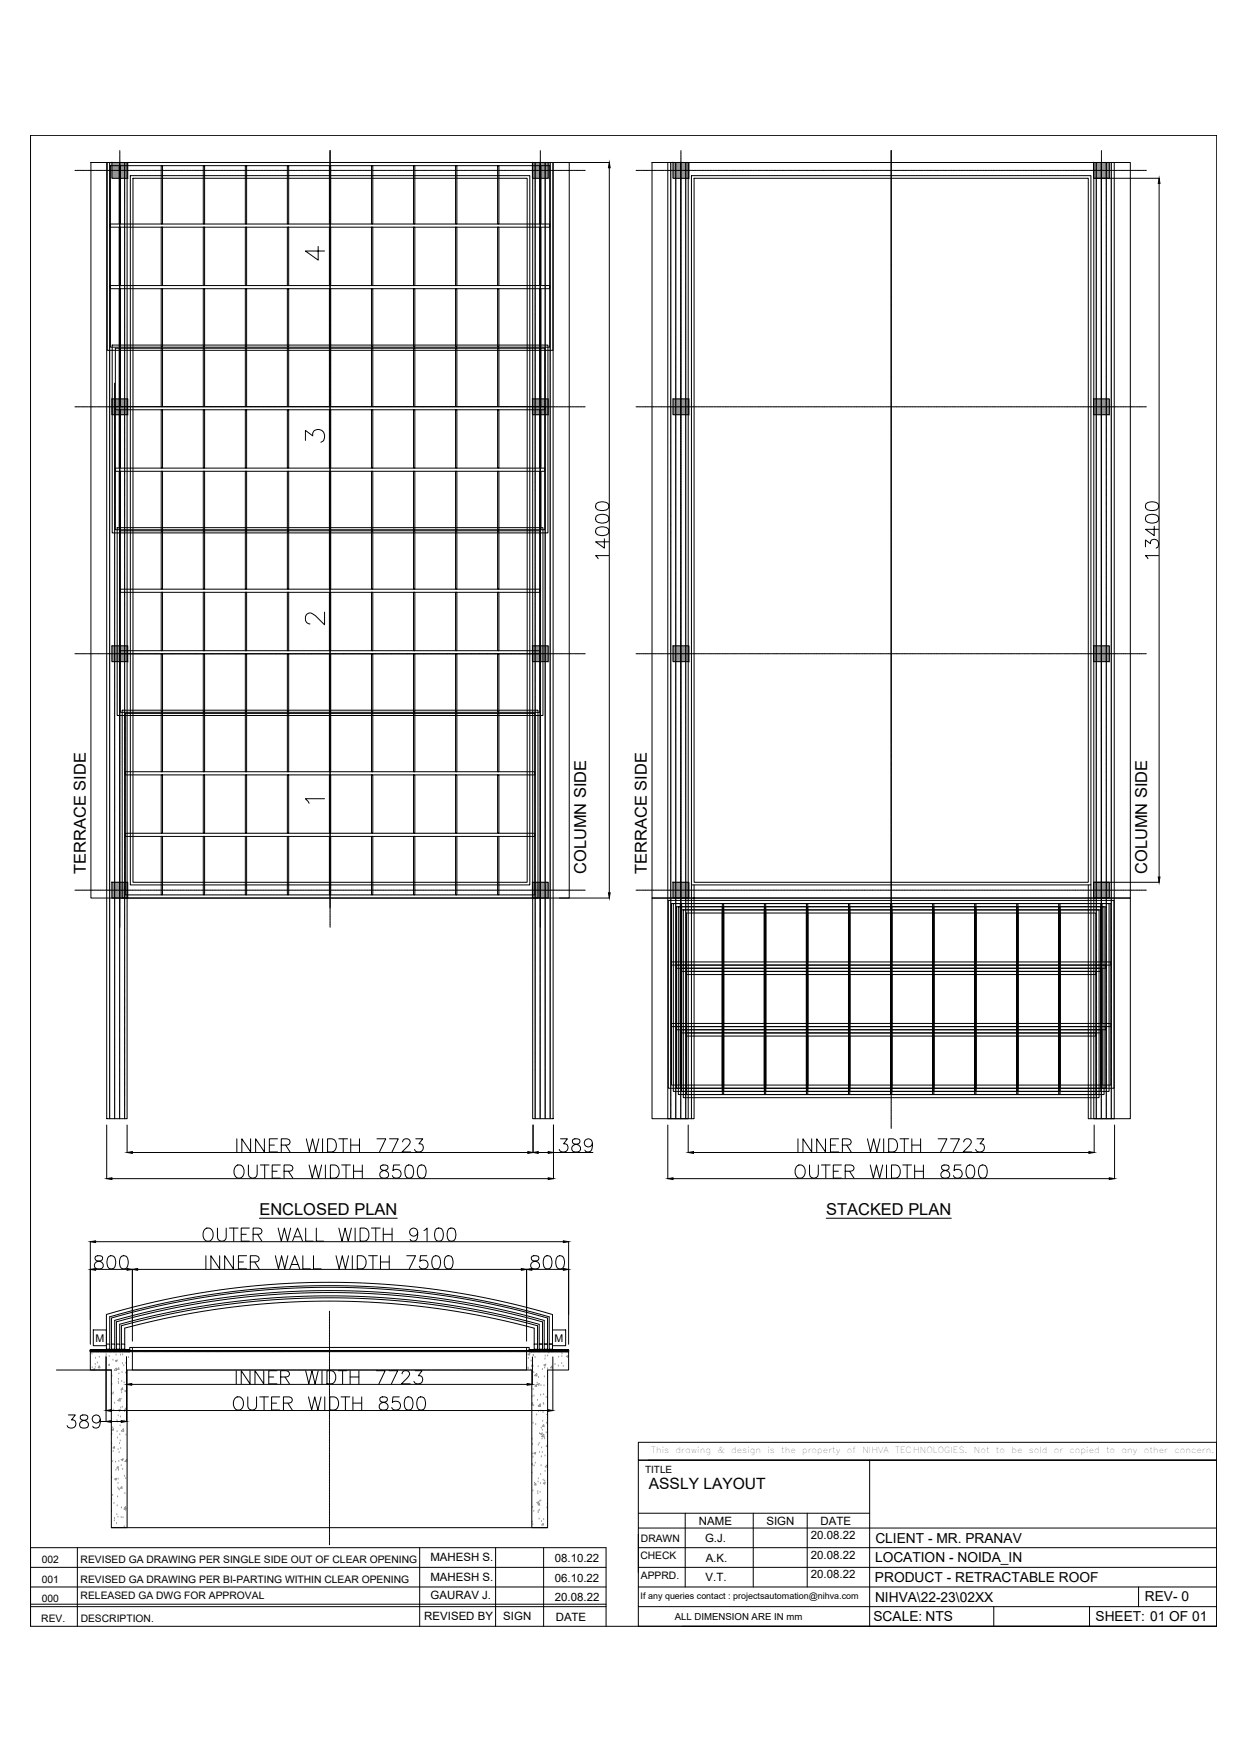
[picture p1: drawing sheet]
<svg xmlns="http://www.w3.org/2000/svg" width="420mm" height="594mm" viewBox="0 0 420 594" stroke-linecap="round" stroke-linejoin="round" font-family="sans-serif">
<defs><g id="words">
<text font-size="8.4" x="102" y="88.9">4</text>
<g font-size="7.9">
<text x="102" y="150.3">3</text>
<text x="102" y="212">2</text>
</g>
<g font-size="5.5">
<text x="29" y="294.7" transform="rotate(-90 29 294.7)">TERRACE SIDE</text>
<text x="197.6" y="294.8" transform="rotate(-90 197.6 294.8)">COLUMN SIDE</text>
<text x="218.2" y="294.7" transform="rotate(-90 218.2 294.7)">TERRACE SIDE</text>
<text x="386.8" y="294.8" transform="rotate(-90 386.8 294.8)">COLUMN SIDE</text>
<text x="87.5" y="409.8">ENCLOSED PLAN</text>
<text x="278.6" y="409.8">STACKED PLAN</text>
</g>
<text font-size="5.3" x="218.8" y="502.4">ASSLY LAYOUT</text>
<text font-size="4.9" x="102" y="272.3">1</text>
<g font-size="4.6">
<text x="295.2" y="520.4">CLIENT - MR. PRANAV</text>
<text x="295.1" y="527">LOCATION - NOIDA_IN</text>
<text x="295" y="533.7">PRODUCT - RETRACTABLE ROOF</text>
<text x="295.1" y="540.3">NIHVA\22-23\02XX</text>
<text x="386.1" y="540.2">REV- 0</text>
<text x="294.5" y="546.9">SCALE: NTS</text>
<text x="369.4" y="546.9">SHEET: 01 OF 01</text>
</g>
<g font-size="3.9">
<text x="235.7" y="514.5">NAME</text>
<text x="258.4" y="514.5">SIGN</text>
<text x="276.7" y="514.5">DATE</text>
<text x="237.8" y="520.2">G.J.</text>
<text x="273.4" y="519.2">20.08.22</text>
<text x="145.1" y="526.8">MAHESH S.</text>
<text x="187.1" y="527">08.10.22</text>
<text x="238" y="526.8">A.K.</text>
<text x="273.4" y="525.9">20.08.22</text>
<text x="145.1" y="533.4">MAHESH S.</text>
<text x="187.1" y="533.6">06.10.22</text>
<text x="237.9" y="533.4">V.T.</text>
<text x="273.4" y="532.5">20.08.22</text>
<text x="145.2" y="539.4">GAURAV J.</text>
<text x="187.1" y="540.3">20.08.22</text>
<text x="143.1" y="546.7">REVISED BY</text>
<text x="169.7" y="546.6">SIGN</text>
<text x="187.4" y="546.7">DATE</text>
</g>
<g font-size="3.6">
<text x="32.3" y="452.7">M</text>
<text x="187" y="452.7">M</text>
</g>
<g font-size="3.5">
<text x="216.1" y="520.2">DRAWN</text>
<text x="14.1" y="527.3">002</text>
<text x="27.2" y="527.3">REVISED GA DRAWING PER SINGLE SIDE OUT OF CLEAR OPENING</text>
<text x="215.9" y="526.1">CHECK</text>
<text x="14.1" y="533.9">001</text>
<text x="27.2" y="533.9">REVISED GA DRAWING PER BI-PARTING WITHIN CLEAR OPENING</text>
<text x="216.1" y="532.7">APPRD.</text>
<text x="27.2" y="539.6">RELEASED GA DWG FOR APPROVAL</text>
<text x="14.1" y="540.5">000</text>
<text x="13.9" y="547.2">REV.</text>
<text x="27.2" y="547.2">DESCRIPTION.</text>
</g>
<text font-size="3.4" x="217.5" y="496.9">TITLE</text>
<text font-size="3.2" x="227.5" y="546.5">ALL DIMENSION ARE IN mm</text>
<text font-size="3" x="216" y="539.6">If any queries contact : projectsautomation@nihva.com</text>
<g font-size="2.8">
<text x="219.6" y="490.3">This</text>
<text x="227.8" y="490.3">drawing</text>
<text x="241.9" y="490.3">&amp;</text>
<text x="246.6" y="490.3">design</text>
<text x="258.8" y="490.3">is</text>
<text x="263.4" y="490.3">the</text>
<text x="270.5" y="490.3">property</text>
<text x="285.6" y="490.3">of</text>
<text x="290.8" y="490.3">NIHVA</text>
<text x="301.9" y="490.3">TECHNOLOGIES.</text>
<text x="328.4" y="490.3">Not</text>
<text x="335.8" y="490.3">to</text>
<text x="341.1" y="490.3">be</text>
<text x="346.9" y="490.3">sold</text>
<text x="355.4" y="490.3">or</text>
<text x="360.7" y="490.3">copied</text>
<text x="373" y="490.3">to</text>
<text x="378.2" y="490.3">any</text>
<text x="385.7" y="490.3">other</text>
<text x="396" y="490.3">concern.</text>
</g>
</g></defs>
<!-- layer: 0 -->
<g fill="#939598" stroke="#939598" stroke-width=".34">
<path d="M37.7 297.6l5.4 5.4v-5.4zM37.7 297.6l5.4 5.4h-5.4z"/>
<path d="M179.5 297.6l5.4 5.4v-5.4zM179.5 297.6l5.4 5.4h-5.4z"/>
<path d="M37.7 54.8l5.4 5.3v-5.3zM37.7 54.8l5.4 5.3h-5.4z"/>
<path d="M179.5 54.8l5.4 5.3v-5.3zM179.5 54.8l5.4 5.3h-5.4z"/>
<path d="M179.5 134.6l5.4 5.3v-5.3zM179.5 134.6l5.4 5.3h-5.4z"/>
<path d="M179.5 217.9l5.4 5.3v-5.3zM179.5 217.9l5.4 5.3h-5.4z"/>
<path d="M37.7 134.6l5.4 5.3v-5.3zM37.7 134.6l5.4 5.3h-5.4z"/>
<path d="M37.7 217.9l5.4 5.3v-5.3zM37.7 217.9l5.4 5.3h-5.4z"/>
<path d="M227 297.6l5.3 5.4v-5.4zM227 297.6l5.3 5.4h-5.3z"/>
<path d="M368.8 297.6l5.3 5.4v-5.4zM368.8 297.6l5.3 5.4h-5.3z"/>
<path d="M227 54.8l5.3 5.3v-5.3zM227 54.8l5.3 5.3h-5.3z"/>
<path d="M368.8 54.8l5.3 5.3v-5.3zM368.8 54.8l5.3 5.3h-5.3z"/>
<path d="M368.8 134.6l5.3 5.3v-5.3zM368.8 134.6l5.3 5.3h-5.3z"/>
<path d="M368.8 217.9l5.3 5.3v-5.3zM368.8 217.9l5.3 5.3h-5.3z"/>
<path d="M227 134.6l5.3 5.3v-5.3zM227 134.6l5.3 5.3h-5.3z"/>
<path d="M227 217.9l5.3 5.3v-5.3zM227 217.9l5.3 5.3h-5.3z"/>
</g>
<g fill="none" stroke="#000" stroke-width=".34">
<path d="M10.3 45.7h400v502.9h-400zM30.7 54.8h161.2v248.2h-161.2zM36 54.8h6.9v322.6h-6.9zM37.7 54.8h5.4v5.3h-5.4zM43.9 59.3h134.8v239.2h-134.8zM179.5 54.8h5.4v5.3h-5.4zM179.6 54.8h6.9v322.6h-6.9zM188.6 54.8h16.9M205.5 56.6v244.6M219.9 54.8h161.3v248.2h-161.3zM225.2 54.8h6.9v322.6h-6.9zM227 54.8h5.3v5.3h-5.3z"/>
<path d="M233.2 59.3h134.7v239.2h-134.7zM368.8 54.8h5.3v5.3h-5.3zM368.8 54.8h6.9v322.6h-6.9zM44.8 60.1h133v237.5h-133zM234 60.1h133v237.5h-133zM369.1 60.1h21.8M390.9 61.9v234M37.7 134.6h5.4v5.3h-5.4zM179.5 134.6h5.4v5.3h-5.4zM227 134.6h5.3v5.3h-5.3zM368.8 134.6h5.3v5.3h-5.3zM201.1 178.4a3.5 3.5 0 0 1 4 0 1.44 1.44 0 0 1-.7 2.1 3.7 3.7 0 0 1-3.3-.4l-.3-.7z"/>
<path d="M201.1 174.1a3.4 3.4 0 0 1 4 0 1.43 1.43 0 0 1-.7 2.2 3.7 3.7 0 0 1-3.3-.5l-.3-.6zM201.1 169.9a3.4 3.4 0 0 1 4 0 1.43 1.43 0 0 1-.7 2.1 3.7 3.7 0 0 1-3.3-.4l-.3-.6zM386.5 174.1a3.4 3.4 0 0 1 4 0 1.43 1.43 0 0 1-.7 2.2 3.6 3.6 0 0 1-3.3-.5l-.2-.6zM386.5 169.9a3.4 3.4 0 0 1 4 0 1.43 1.43 0 0 1-.7 2.1 3.6 3.6 0 0 1-3.3-.4l-.2-.6zM389.2 177.5v3.2l-2.9-2.1h4.4M203.8 181.7v3.2l-3-2.1h4.5M205.3 187.4h-4.5l.9 1.1M386.3 184.5v-2.3l1.6 1.2a1.42 1.42 0 0 1 1.7-1.5 1.42 1.42 0 0 1 1.1 2l-.2 .6-.7 .4M390.7 187.4h-4.4l.8 1.1M37.7 217.9h5.4v5.3h-5.4zM179.5 217.9h5.4v5.3h-5.4zM227 217.9h5.3v5.3h-5.3z"/>
<path d="M368.8 217.9h5.3v5.3h-5.3zM37.7 297.6h5.4v5.4h-5.4zM179.5 297.6h5.4v5.4h-5.4zM227 297.6h5.3v5.4h-5.3zM233.2 298.5v78.9M234 298.5v78.9h-14.1v-74.4h161.3v74.4h-14.2v-78.9M367.9 298.5v78.9M368.8 297.6h5.3v5.4h-5.3zM369.1 297.6h21.8M188.6 303h16.9M36 379.5v18.1M42.9 379.5v9.3"/>
<path d="M179.7 379.5v9.3M186.6 379.5v18.1M225.2 379.5v18.1M232.1 379.5v9.3M369 379.5v9.3M375.8 379.5v18.1M37.7 397.6h147.2M44.6 388.8h133.4M79.8 393.2a1.69 1.69 0 0 1 2.5 1.5 1.94 1.94 0 0 1-.4 2.1 1.94 1.94 0 0 1-2.1 .4 2.71 2.71 0 0 1 0-4zM79.9 384.2v4.4M83.8 393v3.2a1.49 1.49 0 0 0 1.4 1.3 1.49 1.49 0 0 0 1.5-1.3v-3.2M84.5 384.2v4.4l-2.9-4.4v4.4"/>
<path d="M87.8 393h2.9M89.2 384.2v4.4l-3-4.4v4.4M89.3 393v4.4M90.8 386.3h1.7M91.8 395.1h1.7M93.6 384.2h-2.8v4.4h2.8M94.5 393h-2.7v4.4h2.7M94.8 386.3l2.6-.2a1.03 1.03 0 0 0 0-1.7l-2.6-.2v4.4M95.8 395.1l2.5-.2a1.03 1.03 0 0 0 0-1.7l-2.5-.2v4.4M96.3 386.3l1.5 2.3M97.3 395.1l1.4 2.3M103.3 384.2l1 4.4 1.1-4.4 1.1 4.4 1-4.4"/>
<path d="M104.2 393l1.1 4.4 1-4.4 1.1 4.4 1.1-4.4M108.8 384.2v4.4M109.7 393v4.4M110.5 384.2h1.4a2.37 2.37 0 0 1 1.6 2.2 2.37 2.37 0 0 1-1.6 2.2h-1.4zM111.4 393h1.5a2.37 2.37 0 0 1 1.5 2.2 2.37 2.37 0 0 1-1.5 2.2h-1.5zM114.3 384.2h2.9M115.2 393h3M115.7 384.2v4.4M116.7 393v4.4M118.3 386.3h2.9M118.3 384.2v4.4M119.2 395.1h3"/>
<path d="M119.2 393v4.4M121.2 384.2v4.4M122.2 393v4.4M127.1 384.2h3l-2.1 4.4M128.5 393.2a.9 .9 0 0 0 .4 1.5 1.83 1.83 0 0 1 2.1 1.9 1.54 1.54 0 0 1-1.7 .9 1.54 1.54 0 0 1-1.2-1.5 2.05 2.05 0 0 1 2.1-1.3 .9 .9 0 0 0 .4-1.5l-.6-.2zM131.3 384.2h3l-2.1 4.4M134.8 393h-2.1l-.2 1.9a1.56 1.56 0 0 1 2.4 0 1.56 1.56 0 0 1-.3 2.3 1.56 1.56 0 0 1-2.3-.6M135.8 385.2l.4-.8 1.3-.2a1.09 1.09 0 0 1 .6 1.7l-2.5 2.7h2.9M137.1 393.2a1.44 1.44 0 0 1 2.2 .7 3.7 3.7 0 0 1-.5 3.3 1.44 1.44 0 0 1-2.1-.6 3.7 3.7 0 0 1 .4-3.4zM140.2 384.2h2.3l-1.2 1.7a1.42 1.42 0 0 1 1.5 1.6 1.42 1.42 0 0 1-2 1.1l-.6-.2-.4-.6M141.4 393.2a1.43 1.43 0 0 1 2.1 .7 3.7 3.7 0 0 1-.4 3.3 1.44 1.44 0 0 1-2.2-.6 3.7 3.7 0 0 1 .5-3.4zM181.5 388.8h3.4"/>
<path d="M186.6 388.8h13.3M189 384.2h2.3l-1.2 1.7a1.42 1.42 0 0 1 1.5 1.6 1.42 1.42 0 0 1-2 1.1l-.6-.2-.4-.6M193.2 384.4a.91 .91 0 0 0 .4 1.5 1.84 1.84 0 0 1 2.2 1.9 1.54 1.54 0 0 1-1.8 .9 1.54 1.54 0 0 1-1.2-1.6 2.01 2.01 0 0 1 2.1-1.2 .9 .9 0 0 0 .4-1.5l-.6-.2zM199.8 385.7a1.38 1.38 0 0 1-1.9 1.1 1.38 1.38 0 0 1-.6-2.1 1.38 1.38 0 0 1 2.3 .1 4 4 0 0 1-.5 3.6 1.31 1.31 0 0 1-1.9-.4M227 397.6h147.1M233.8 388.8h133.4M268.5 393.6a1.63 1.63 0 0 1 1.9-.5 1.63 1.63 0 0 1 1.1 1.6 1.94 1.94 0 0 1-.4 2.1 1.94 1.94 0 0 1-2.1 .4 2.75 2.75 0 0 1-.5-3.6zM269.1 384.2v4.4M273 393v3.2a1.5 1.5 0 0 0 1.5 1.3 1.5 1.5 0 0 0 1.4-1.3v-3.2M273.7 384.2v4.4l-2.9-4.4v4.4M277 393h2.9M278.4 384.2v4.4l-3-4.4v4.4"/>
<path d="M278.5 393v4.4M280 386.3h1.7M281 395.1h1.7M282.8 384.2h-2.8v4.4h2.8M283.7 393h-2.7v4.4h2.7M284.1 386.3l2.5-.2a1.03 1.03 0 0 0 0-1.7l-2.5-.2v4.4M285 395.1l2.5-.2a1.03 1.03 0 0 0 0-1.7l-2.5-.2v4.4M285.5 386.3l1.5 2.3M286.5 395.1l1.5 2.3M292.5 384.2l1 4.4 1.1-4.4 1.1 4.4 1-4.4M293.4 393l1.1 4.4 1.1-4.4 1 4.4 1.1-4.4M298 384.2v4.4"/>
<path d="M298.9 393v4.4M299.7 384.2h1.4a2.37 2.37 0 0 1 1.6 2.2 2.37 2.37 0 0 1-1.6 2.2h-1.4zM300.6 393h1.5a2.37 2.37 0 0 1 1.5 2.2 2.37 2.37 0 0 1-1.5 2.2h-1.5zM303.5 384.2h2.9M304.4 393h3M304.9 384.2v4.4M305.9 393v4.4M307.5 386.3h2.9M307.5 384.2v4.4M308.4 395.1h3M308.4 393v4.4M310.4 384.2v4.4"/>
<path d="M311.4 393v4.4M316.3 384.2h3l-2.1 4.4M317.7 393.2a.9 .9 0 0 0 .4 1.5 1.82 1.82 0 0 1 2.1 1.9 1.54 1.54 0 0 1-1.7 .9 1.54 1.54 0 0 1-1.2-1.5 2.05 2.05 0 0 1 2.1-1.3 .9 .9 0 0 0 .4-1.5l-.6-.2zM320.6 384.2h2.9l-2.1 4.4M324 393h-2.1l-.2 1.9a1.56 1.56 0 0 1 2.4 0 1.56 1.56 0 0 1-.3 2.3 1.56 1.56 0 0 1-2.3-.6M325 385.2l.4-.8 1.3-.2a1.09 1.09 0 0 1 .6 1.7l-2.5 2.7h2.9M326.4 393.2a1.43 1.43 0 0 1 2.1 .7 3.7 3.7 0 0 1-.5 3.3 1.43 1.43 0 0 1-2.1-.6 3.7 3.7 0 0 1 .5-3.4zM329.4 384.2h2.3l-1.2 1.7a1.42 1.42 0 0 1 1.5 1.6 1.42 1.42 0 0 1-2 1.1l-.6-.2-.4-.6M330.6 393.2a1.44 1.44 0 0 1 2.1 .7 3.7 3.7 0 0 1-.4 3.3 1.44 1.44 0 0 1-2.1-.6 3.7 3.7 0 0 1 .4-3.4zM30.5 418.9v34.6M32.2 418.9h157.8M68.9 414.9a1.64 1.64 0 0 1 1.9-.6 1.64 1.64 0 0 1 1.1 1.7 1.95 1.95 0 0 1-.5 2.1 1.95 1.95 0 0 1-2.1 .4 2.78 2.78 0 0 1-.4-3.6z"/>
<path d="M73.3 414.3v3.2a1.49 1.49 0 0 0 1.5 1.2 1.49 1.49 0 0 0 1.5-1.2v-3.2M77.3 414.3h3M78.8 414.3v4.4M81.4 416.4h1.6M84.1 414.3h-2.7v4.4h2.7M85.4 416.4l2.5-.2a1.02 1.02 0 0 0 0-1.7l-2.5-.2v4.4M86.8 416.4l1.5 2.3M87.5 411h46.5M93.8 414.3l1.1 4.4 1-4.4 1.1 4.4 1-4.4M98.7 418.7l1.6-4.4 1.7 4.4M99.3 417.2h2.1M103.1 414.3v4.4h2.5"/>
<path d="M106.7 414.3v4.4h2.5M114.3 414.3l1 4.4 1.1-4.4 1 4.4 1.1-4.4M119.7 414.3v4.4M121.4 414.3h1.5a2.36 2.36 0 0 1 1.6 2.2 2.36 2.36 0 0 1-1.6 2.2h-1.5zM125.2 414.3h3M126.7 414.3v4.4M129.2 416.4h3M129.2 414.3v4.4M132.2 414.3v4.4M140.9 415.8a1.37 1.37 0 0 1-1.9 1.1 1.37 1.37 0 0 1-.6-2.1 1.37 1.37 0 0 1 2.2 .1 4 4 0 0 1-.4 3.6 1.32 1.32 0 0 1-1.9-.4M143 415.1l1-.8v4.4M147.2 414.5a1.43 1.43 0 0 1 2.1 .6 3.7 3.7 0 0 1-.4 3.4 1.46 1.46 0 0 1-2.1-.6 3.6 3.6 0 0 1 .4-3.4z"/>
<path d="M151.4 414.5a1.43 1.43 0 0 1 2.1 .6 3.7 3.7 0 0 1-.4 3.4 1.45 1.45 0 0 1-2.1-.6 3.6 3.6 0 0 1 .4-3.4zM191.7 418.9v34.6M278.6 411h42.2M32.2 428.2h10.7M32.3 423.8a.89 .89 0 0 0 .4 1.5 1.84 1.84 0 0 1 2.1 1.9 1.55 1.55 0 0 1-1.7 .9 1.55 1.55 0 0 1-1.3-1.5 2.04 2.04 0 0 1 2.2-1.3 .89 .89 0 0 0 .4-1.5l-.7-.2zM36.7 423.8a1.43 1.43 0 0 1 2.1 .7 3.7 3.7 0 0 1-.4 3.3 1.43 1.43 0 0 1-2.1-.6 3.6 3.6 0 0 1 .4-3.4zM40.9 423.8a1.43 1.43 0 0 1 2.1 .7 3.7 3.7 0 0 1-.4 3.3 1.43 1.43 0 0 1-2.1-.6 3.6 3.6 0 0 1 .4-3.4zM44.6 428.2v24.2M46.4 428.2h129.4M69.4 423.6v4.5M74.1 423.6v4.5l-3-4.5v4.5M78.7 423.6v4.5l-2.9-4.5v4.5"/>
<path d="M80.4 425.7h1.7M83.1 423.6h-2.7v4.5h2.7M84.4 425.7l2.5-.2a1.02 1.02 0 0 0 0-1.7l-2.5-.2v4.5M85.9 425.7l1.5 2.4M92.8 423.6l1.1 4.5 1.1-4.5 1 4.5 1.1-4.5M97.7 428.1l1.7-4.5 1.7 4.5M98.3 426.6h2.1M102.1 423.6v4.5h2.6M105.7 423.6v4.5h2.6M113.3 423.6l1.1 4.5 1-4.5 1.1 4.5 1-4.5M118.8 423.6v4.5M120.5 423.6h1.5a2.37 2.37 0 0 1 1.5 2.2 2.37 2.37 0 0 1-1.5 2.3h-1.5z"/>
<path d="M124.3 423.6h2.9M125.8 423.6v4.5M128.3 425.7h3M128.3 423.6v4.5M131.3 423.6v4.5M137.2 423.6h2.9l-2.1 4.5M143.9 423.6h-2.1l-.2 1.9a1.57 1.57 0 0 1 2.4 0 1.57 1.57 0 0 1-.3 2.3 1.57 1.57 0 0 1-2.3-.6M146.2 423.8a1.44 1.44 0 0 1 2.1 .7 3.7 3.7 0 0 1-.4 3.3 1.44 1.44 0 0 1-2.1-.6 3.7 3.7 0 0 1 .4-3.4zM150.4 423.8a1.43 1.43 0 0 1 2.2 .7 3.7 3.7 0 0 1-.5 3.3 1.44 1.44 0 0 1-2.1-.6 3.6 3.6 0 0 1 .4-3.4zM177.6 428.2v24.2M179.3 428.2h10.7M179.4 423.8a.9 .9 0 0 0 .4 1.5 1.84 1.84 0 0 1 2.1 1.9 1.54 1.54 0 0 1-1.7 .9 1.54 1.54 0 0 1-1.2-1.5 2.01 2.01 0 0 1 2.1-1.3 .89 .89 0 0 0 .4-1.5l-.6-.2z"/>
<path d="M183.8 423.8a1.44 1.44 0 0 1 2.1 .7 3.7 3.7 0 0 1-.4 3.3 1.44 1.44 0 0 1-2.1-.6 3.6 3.6 0 0 1 .4-3.4zM188 423.8a1.43 1.43 0 0 1 2.1 .7 3.7 3.7 0 0 1-.4 3.3 1.43 1.43 0 0 1-2.1-.6 3.6 3.6 0 0 1 .4-3.4zM30.5 455.7h.1M30.5 455.6h13.2v.4h-13.2zM30.5 455.9h.1M30.5 455.6h.1M30.5 455.8h.1M30.5 456h.1M30.5 455.9v.1M30.6 455.9l-.1 .1M30.6 455.7h.1M30.6 455.6l-.1 .1"/>
<path d="M30.6 455.9h.1M30.6 455.8h.1M30.6 455.6h.1M30.6 455.7l-.1 .1M30.6 455.9v.1M30.7 455.7h.1M30.7 455.9h.1M30.7 455.6l-.2 .3M30.7 456h.1M30.7 455.7l-.1 .2M30.7 455.9l-.1 .1M30.7 455.8h.1"/>
<path d="M30.8 455.7l-.1 .1M30.8 455.7h.1M30.8 455.9h.1M30.8 455.9h-.1M30.8 455.7h-.1M30.8 455.6l-.3 .3M30.8 455.6h.1M30.8 455.8h.1M30.8 455.9v.1M30.9 456h.1M30.9 455.7l-.1 .1M30.9 455.7h.1"/>
<path d="M30.9 455.9h-.1M30.9 455.9h.1M30.9 455.7l-.3 .1M30.9 455.6l-.3 .4M30.9 455.8v.1M30.9 455.8h.1M31 455.6l-.3 .4M31 455.6h.1M31 455.8h.1M31 455.7h.1M31 455.9h.1M31 455.6v.2"/>
<path d="M31.1 455.7h.1M31.1 455.9h.1M31.1 455.7h-.1M31.1 455.8l-.2 .2M31.1 455.8h.1M31.1 456h.1M31.1 455.6l-.3 .3M31.2 455.9h.1M31.2 455.6h-.1M31.2 455.7h.1M31.2 455.7h-.1M31.2 455.6h.1"/>
<path d="M31.2 455.8l-.1 .1M31.2 455.8h.1M31.2 455.7v.1M31.2 455.8v.1M31.2 456h.1M31.3 455.7h.1M31.3 455.7h-.1M31.3 455.9h.1M31.3 455.6l-.5 .4M31.3 455.8l-.2 .2M31.3 455.6v.1M31.3 455.8v.1"/>
<path d="M31.3 455.8h.1M31.4 455.9h.1M31.4 455.7l-.1 .1M31.4 455.9h-.1M31.4 455.6l-.4 .4M31.4 455.7h.1M31.4 455.8v.1M31.4 455.8h.1M31.4 456h.1M31.5 448.7h4.4v5.3h-4.4zM31.5 455.8h.1M31.5 456h.1"/>
<path d="M31.5 455.6l-.4 .4M31.5 455.9v.1M31.5 455.7h.1M31.5 455.9h.1M31.5 455.6h.1M31.6 455.7l-.1 .1M31.6 455.9h.1M31.6 455.6l-.4 .4M31.6 455.6h.1M31.6 456h.1M31.6 455.8h.1M31.6 455.7h.1"/>
<path d="M31.6 455.6l-.2 .1M31.7 455.8l-.1 .1M31.7 455.7l-.2 .2M31.7 455.9l-.1 .1M31.7 455.7h.1M31.7 455.6v.1M31.7 455.9h-.1M31.7 455.9h.1M31.7 455.8h.1M31.7 455.6l-.4 .4M31.7 455.6h.1M31.8 455.8h.1"/>
<path d="M31.8 455.7h.1M31.8 455.9h.1M31.8 455.7h-.1M31.8 456h.1M31.8 455.9v.1M31.8 455.6v.1M31.9 455.8h.1M31.9 456h.1M31.9 455.6l-.4 .4M31.9 455.7h.1M31.9 455.9h.1M31.9 455.6l-.3 .4"/>
<path d="M31.9 455.7l-.2 .2M31.9 455.6l-.2 .3M31.9 455.6h.1M32 455.8h.1M32 456h.1M32 455.9v.1M32 455.7h.1M32 455.9h.1M32.1 455.8l-.2 .1M32.1 455.6l-.4 .4M32.1 455.7h.1M32.1 455.7h-.1"/>
<path d="M32.1 455.9h-.1M32.1 455.6h.1M32.1 455.8h.1M32.1 455.9h.1M32.1 455.8v.1M32.2 455.7h.1M32.2 455.9h.1M32.2 455.8h.1M32.2 456h.1M32.2 455.9v.1M32.2 455.6l-.4 .4M32.2 455.8v.1"/>
<path d="M32.3 455.8h.1M32.3 455.9h.1M32.3 455.7h.1M32.3 455.6h.1M32.3 455.6l-.3 .3M32.4 456h.1M32.4 455.8h.1M32.4 455.7h.1M32.4 455.7v.1M32.4 455.9h.1M32.4 455.6v.1M32.4 455.7l-.1 .1"/>
<path d="M32.5 455.7h.1M32.5 455.8h.1M32.5 455.8h-.1M32.5 455.9h.1M32.5 455.6l-.5 .4M32.5 455.9l-.2 .1M32.5 455.6h.1M32.5 455.7l-.1 .2M32.5 455.9v.1M32.6 456h.1M32.6 455.7l-.1 .1M32.6 455.7h.1"/>
<path d="M32.6 455.9h-.1M32.6 455.9h.1M32.6 455.6l-.4 .4M32.6 455.7h-.1M32.6 455.8h.1M32.6 455.8v.1M32.6 455.9v.1M32.7 455.6h.1M32.7 455.8h.1M32.7 455.7h.1M32.7 455.9h.1M32.7 455.6l-.4 .4"/>
<path d="M32.7 455.7l-.1 .1M32.7 455.9h-.1M32.8 455.7h.1M32.8 455.8l-.1 .1M32.8 455.8h.1M32.8 456h.1M32.8 455.9l-.1 .1M32.8 455.9h.1M32.8 455.6l-.4 .4M32.8 455.9v.1M32.9 455.6h.1M32.9 455.8h.1"/>
<path d="M32.9 455.6l-.1 .2M32.9 455.8l-.1 .1M32.9 456h.1M32.9 455.7h.1M33 455.7h.1M33 455.9h.1M33 455.6l-.5 .4M33 455.8v.1M33 455.8h.1M33 455.7l-.2 .1M33.1 455.6l-.5 .4M33.1 455.7h.1"/>
<path d="M33.1 455.7h-.1M33.1 455.9h.1M33.1 455.8h.1M33.1 456h.1M33.2 456h.1M33.2 455.8h-.1M33.2 455.6l-.4 .4M33.2 455.7l-.3 .3M33.2 455.7h.1M33.2 455.9h.1M33.2 455.9h-.1M33.2 455.6h.1"/>
<path d="M33.2 455.8h.1M33.2 455.8v.1M33.3 455.6l-.4 .4M33.3 455.6h.1M33.3 456h.1M33.3 455.8h.1M33.3 455.9l-.2 .1M33.3 455.7h.1M33.3 455.9h.1M33.3 455.6l-.1 .1M33.3 455.9v.1M33.4 455.9h.1"/>
<path d="M33.4 455.7h.1M33.4 455.8h.1M33.4 455.6l-.4 .4M33.4 455.7l-.1 .1M33.4 455.9h-.1M33.4 455.6h.1M33.5 455.9h.1M33.5 455.7h-.1M33.5 455.8l-.1 .1M33.5 456h.1M33.5 455.7l-.1 .1M33.5 455.9l-.1 .1"/>
<path d="M33.5 455.7h.1M33.5 455.8h.1M33.5 455.6l-.3 .4M33.6 455.7h.1M33.6 455.7l-.2 .1M33.6 455.9h.1M33.6 455.6l-.3 .4M33.6 455.6h.1M33.6 455.8h.1M33.6 455.9v.1M33.7 455.9h.1M33.7 456h.1"/>
<path d="M33.7 455.7h.1M33.7 455.7h-.2M33.7 455.8h.1M33.7 455.6l-.3 .3M33.8 455.6h.1M33.8 455.8h.1M33.8 455.9h.1M33.8 455.7h.1M33.8 455.6l-.1 .1M33.9 455.7h.1M33.9 455.7h-.1M33.9 455.9h.1"/>
<path d="M33.9 455.8l-.1 .1M33.9 455.8h.1M33.9 456h.1M33.9 455.8h-.1M33.9 455.6l-.4 .4M33.9 455.6h.1M34 455.7h.1M34 455.9h.1M34 455.6h.1M34 455.8l-.1 .1M34 455.8h.1M34 455.7l-.1 .1"/>
<path d="M34 455.6l-.3 .3M34 456h.1M34 455.9v.1M34.1 455.7h.1M34.1 455.7h-.1M34.1 455.9h.1M34.1 455.6l-.4 .4M34.1 455.7l-.1 .2M34.1 455.6v.1M34.1 455.8h.1M34.1 455.8h-.1M34.2 455.8h.1"/>
<path d="M34.2 455.9l-.1 .1M34.2 455.7h.1M34.2 455.9h.1M34.2 456h.1M34.2 455.6l-.4 .4M34.3 455.7h-.1M34.3 455.7h.1M34.3 455.8h.1M34.3 455.8h-.1M34.3 456h.1M34.3 455.9l-.1 .1M34.3 455.9h.1"/>
<path d="M34.3 455.7l-.1 .2M34.4 455.9h.1M34.4 455.6l-.5 .4M34.4 455.6h.1M34.4 456h.1M34.4 455.8h.1M34.4 455.7l-.1 .1M34.4 455.7h.1M34.4 455.8v.1M34.4 455.8l-.2 .1M34.4 455.9v.1M34.5 455.9h.1"/>
<path d="M34.5 455.7h.1M34.5 455.8h.1M34.5 455.8h-.1M34.5 455.6l-.4 .4M34.5 455.6h.1M34.6 455.7h.1M34.6 455.9l-.1 .1M34.6 455.9h.1M34.6 455.7l-.1 .1M34.6 455.8l-.1 .1M34.6 456h.1M34.6 455.6l-.4 .4"/>
<path d="M34.6 455.8h.1M34.6 455.9v.1M34.7 455.9h.1M34.7 455.6l-.4 .4M34.7 455.7l-.1 .1M34.7 455.7h.1M34.7 455.6v.1M34.7 455.6h.1M34.7 455.8h.1M34.8 455.8h.1M34.8 456h.1M34.8 455.7h.1"/>
<path d="M34.8 455.9h.1M34.9 455.6l-.4 .4M34.9 455.9l-.1 .1M34.9 455.7h.1M34.9 455.9h.1M34.9 455.9h-.2M34.9 455.6h.1M34.9 455.8h.1M34.9 455.6l-.3 .4M35 455.8h.1M35 455.7h.1M35 455.9h.1"/>
<path d="M35 456h.1M35 455.6l-.1 .1M35 455.7l-.2 .3M35 455.9l-.1 .1M35.1 455.6l-.4 .4M35.1 455.7l-.1 .1M35.1 455.7h.1M35.1 455.9h-.1M35.1 455.9h.1M35.1 456h.1M35.1 455.8h.1M35.2 455.8h.1"/>
<path d="M35.2 455.9l-.1 .1M35.2 456h.1M35.2 455.7l-.1 .1M35.2 455.7h.1M35.2 455.9h.1M35.2 455.6l-.4 .4M35.2 455.9h-.1M35.2 455.7l-.3 .1M35.3 455.9h-.1M35.3 455.7h.1M35.3 455.6l-.3 .4M35.3 455.6h.1"/>
<path d="M35.3 455.8h.1M35.3 455.9v.1M35.3 455.9h.1M35.3 455.6v.2M35.3 456h.1M35.4 455.7h.1M35.4 455.9h.1M35.4 455.7h-.2M35.4 455.8l-.1 .1M35.4 455.8h.1M35.4 456h.1M35.4 455.6l-.4 .4"/>
<path d="M35.5 455.8h.1M35.5 455.7h.1M35.5 455.9h.1M35.5 455.6l-.1 .1M35.5 455.6h.1M35.5 455.8l-.1 .1M35.6 456h.1M35.6 455.7h.1M35.6 455.6l-.4 .4M35.6 455.8l-.2 .1M35.6 455.9h.1M35.6 455.6h.1"/>
<path d="M35.6 455.7h-.1M35.6 455.8v.1M35.7 455.8h.1M35.7 455.6l-.4 .4M35.7 456h.1M35.7 455.7h.1M35.7 455.9h.1M35.8 455.4h6.9v.2h-6.9zM35.8 457.8v21.8M35.8 455.7h.1M35.8 455.7l-.2 .1M35.8 455.8l-.1 .1"/>
<path d="M35.8 455.8h.1M35.8 455.9h.1M35.8 455.6l-.4 .4M35.8 455.8l-.2 .1M35.9 455.7h.1M35.9 455.7h-.1M35.9 455.9h.1M35.9 453.4v1.8h1.1v-1.8h-1.1v-10a265.9 265.9 0 0 1 150.4 .1v9.9h-1.1v-9.2a265.9 265.9 0 0 0-148.2 0v9.2M35.9 455.8h.1M35.9 456h.1M35.9 455.6l-.4 .4M36 455.8h.1"/>
<path d="M36 456h.1M36 455.8l-.1 .1M36 456h-.1M36 455.7l-.2 .2M36 455.9l-.1 .1M36 455.7h.1M36 455.9h.1M36 455.6h.1M36 455.6l-.4 .4M36.1 455.6h.1M36.1 456h.1M36.1 455.8h.1"/>
<path d="M36.1 455.7h.1M36.1 455.9h-.1M36.1 455.9h.1M36.1 455.7h-.1M36.1 455.6l-.2 .1M36.1 455.8l-.1 .1M36.1 455.7l-.1 .1M36.1 455.9v.1M36.2 455.8h.1M36.2 455.8h-.1M36.2 455.9h.1M36.2 455.6l-.5 .4"/>
<path d="M36.2 455.7l-.3 .3M36.2 455.6h.1M36.2 455.7h.1M36.2 455.6v.1M36.3 455.8l-.1 .1M36.3 456h.1M36.3 455.9l-.1 .1M36.3 455.7h.1M36.3 455.8h.1M36.3 455.9v.1M36.3 455.9h.1M36.3 455.7h-.1"/>
<path d="M36.4 455.6l-.4 .4M36.4 455.8h-.1M36.4 455.9h.1M36.4 455.7h-.1M36.4 455.7h.1M36.4 455.6v.1M36.4 455.9h-.1M36.4 455.6h.1M36.4 455.8h.1M36.4 455.9v.1M36.5 456h.1M36.5 455.8h-.1"/>
<path d="M36.5 455.9l-.1 .1M36.5 455.7h.1M36.5 455.9h.1M36.5 455.8h.1M36.5 455.6l-.4 .4M36.5 455.9v.1M36.6 455.6h.1M36.6 455.8h.1M36.6 455.9h.1M36.6 455.7h.1M36.6 455.7l-.1 .2M36.6 455.6l-.3 .4"/>
<path d="M36.7 455.8h.1M36.7 456h.1M36.7 455.9l-.1 .1M36.7 455.9h.1M36.7 455.6h.1M36.7 455.7v.1M36.7 455.7h.1M36.8 455.6h.1M36.8 455.8h.1M36.8 455.7l-.2 .1M36.8 456h.1M36.8 455.7h.1"/>
<path d="M36.8 455.9h.1M36.9 455.7h.1M36.9 455.7l-.2 .2M36.9 455.9h.1M36.9 455.6l-.4 .4M36.9 455.9h-.1M36.9 455.8h.1M36.9 455.7l-.1 .1M37 455.8h.1M37 455.9l-.1 .1M37 455.7h.1M37 455.9h.1"/>
<path d="M37 455.6l-.4 .4M37 456h.1M37 455.9h-.1M37.1 455.7h.1M37.1 455.8l-.3 .2M37.1 455.8h.1M37.1 456h-.1M37.1 456h.1M37.1 455.9h.1M37.1 455.6l-.4 .3M37.1 455.7v.1M37.2 455.6l-.3 .2"/>
<path d="M37.2 455.6h.1M37.2 455.8h.1M37.2 456h.1M37.2 455.7h.1M37.2 455.7h-.1M37.2 455.6l-.4 .4M37.2 455.8l-.2 .2M37.3 455.7h.1M37.3 455.9h.1M37.3 455.8h.1M37.3 455.6h.1M37.3 455.8v.1"/>
<path d="M37.3 455.7v.1M37.4 455.9h.1M37.4 455.8l-.1 .1M37.4 455.6l-.4 .4M37.4 456h.1M37.4 455.7h.1M37.4 455.8l-.2 .2M37.4 455.8h.1M37.5 455.8l-.1 .1M37.5 455.8h.1M37.5 455.9h.1M37.5 455.6l-.4 .4"/>
<path d="M37.5 455.8h-.1M37.5 455.7h.1M37.5 455.9h-.1M37.5 455.6h.1M37.6 455.7h.1M37.6 455.9h.1M37.6 455.8l-.1 .1M37.6 455.8h.1M37.6 456h.1M37.6 455.6l-.4 .4M37.6 453.4v1.8h1.1v-1.8h-1.1v-8.8a265.8 265.8 0 0 1 147 0v8.8h-1.1v-8a265.8 265.8 0 0 0-144.8 0v8M37.6 455.6l-.3 .4"/>
<path d="M37.6 455.7v.1M37.6 455.9v.1M37.7 455.7h.1M37.7 455.9h.1M37.7 455.6h.1M37.7 455.8h.1M37.7 456h.1M37.8 455.9h.1M37.8 455.6l-.1 .1M37.8 455.7l-.1 .2M37.8 455.9l-.1 .1M37.8 455.7h.1"/>
<path d="M37.8 455.8h.1M37.8 455.6l-.4 .4M37.9 455.7h.1M37.9 455.9h.1M37.9 455.6l-.4 .4M37.9 455.8v.1M37.9 455.8h.1M37.9 456h.1M37.9 455.9v.1M38 455.8h.1M38 455.8h-.1M38 456h.1"/>
<path d="M38 455.9h.1M38 455.7h.1M38 455.7l-.3 .2M38 455.6l-.3 .4M38.1 455.7h.1M38.1 455.9h-.1M38.1 455.6h.1M38.1 455.8h.1M38.1 455.9l-.1 .1M38.1 455.9h.1M38.1 455.6l-.1 .1M38.1 456h.1"/>
<path d="M38.1 455.9v.1M38.2 455.7h.1M38.2 455.7h-.2M38.2 455.6l-.4 .4M38.2 455.9h.1M38.2 455.8h.1M38.2 456h.1M38.2 455.8h-.1M38.3 455.7h.1M38.3 455.9h.1M38.3 455.6h.1M38.3 455.8l-.1 .1"/>
<path d="M38.3 455.6l-.4 .4M38.3 455.8h.1M38.3 456h.1M38.4 455.9l-.1 .1M38.4 455.7h.1M38.4 455.6l-.4 .4M38.4 455.7h-.1M38.4 455.6h.1M38.4 455.7l-.1 .2M38.4 455.9h.1M38.4 455.8h.1M38.4 455.7v.1"/>
<path d="M38.4 455.9v.1M38.5 456h.1M38.5 455.8h.1M38.5 455.9l-.1 .1M38.5 455.7h.1M38.5 455.9h.1M38.5 455.6l-.3 .4M38.6 455.7l-.1 .2M38.6 455.7h-.1M38.6 455.7h.1M38.6 455.8h.1M38.6 455.8h-.2"/>
<path d="M38.6 456h.1M38.6 455.9h.1M38.6 455.6l-.4 .4M38.7 455.7h.1M38.7 455.9h.1M38.7 455.8h.1M38.7 456h.1M38.7 455.7l-.1 .1M38.8 456h.1M38.8 455.9l-.1 .1M38.8 455.9h.1M38.8 455.6l-.4 .4"/>
<path d="M38.8 455.7h.1M38.8 455.6h.1M38.8 455.7v.1M38.8 455.8h.1M38.9 455.7h.1M38.9 455.9h-.1M38.9 455.9h.1M38.9 455.7h-.1M38.9 455.6l-.4 .4M38.9 455.8l-.1 .1M38.9 455.6l-.3 .4M38.9 455.8h.1"/>
<path d="M39 455.9h.1M39 455.7h-.1M39 455.8l-.1 .2M39 455.6h.1M39 455.8h.1M39 455.7h.1M39 455.7v.1M39 455.6v.1M39 455.8v.1M39 456h.1M39.1 455.7h.1M39.1 455.9h.1"/>
<path d="M39.1 455.8h.1M39.1 456h.1M39.2 455.6l-.4 .4M39.2 455.7l-.1 .1M39.2 455.7h.1M39.2 455.9h.1M39.2 455.9h-.1M39.2 455.6h.1M39.2 455.8h.1M39.2 455.7l-.1 .2M39.2 455.8l-.1 .2M39.2 456h.1"/>
<path d="M39.2 455.6l-.3 .4M39.3 456h.1M39.3 453.4v-7.5a265.7 265.7 0 0 1 143.6 0v7.5h-1.1v-6.6a265.8 265.8 0 0 0-141.4-.1v6.7M39.3 453.4h1.1v1.8h-1.1zM39.3 455.7h.1M39.3 455.9h.1M39.3 455.6l-.1 .1M39.3 455.8h.1M39.3 455.6l-.3 .4M39.3 455.9v.1M39.3 455.9h-.2M39.3 455.6h.1"/>
<path d="M39.4 455.7h.1M39.4 455.7l-.1 .1M39.4 455.9h.1M39.4 455.8l-.1 .1M39.4 456h.1M39.4 455.8h.1M39.4 455.6v.1M39.5 455.8h-.1M39.5 455.9l-.1 .1M39.5 455.6l-.4 .4M39.5 455.8h.1M39.5 455.7v.1"/>
<path d="M39.5 455.7h.1M39.5 455.9h.1M39.5 455.9h-.1M39.5 455.6h.1M39.6 455.9l-.1 .1M39.6 455.7h.1M39.6 455.6l-.4 .4M39.6 456h.1M39.6 455.8l-.1 .1M39.6 455.8h.1M39.6 455.7v.1M39.6 455.9v.1"/>
<path d="M39.6 455.9h.1M39.7 455.9h.1M39.7 455.7h.1M39.7 455.7h-.2M39.7 455.8h.1M39.7 455.6l-.4 .4M39.8 455.8h.1M39.8 455.9l-.1 .1M39.8 455.7h.1M39.8 455.9h.1M39.8 455.6l-.1 .1M39.8 456h.1"/>
<path d="M39.8 455.7h-.1M39.8 455.6l-.3 .4M39.8 455.8v.1M39.9 455.8h.1M39.9 456h.1M39.9 455.6l-.3 .4M39.9 455.7h.1M39.9 455.8l-.1 .2M39.9 455.6h.1M39.9 455.9h.1M39.9 455.6l-.1 .1M40 455.8h.1"/>
<path d="M40 455.7h-.1M40 456h.1M40 455.7h.1M40 455.6l-.4 .4M40 455.9h.1M40.1 455.7h.1M40.1 455.9h.1M40.1 455.6h.1M40.1 455.8l-.1 .1M40.1 455.8h.1M40.1 455.7l-.3 .2M40.2 456h.1"/>
<path d="M40.2 455.8h.1M40.2 455.9l-.1 .1M40.2 455.7h.1M40.2 455.7h-.1M40.2 455.9h.1M40.2 455.6l-.4 .4M40.2 455.7l-.1 .2M40.3 455.7h.1M40.3 455.8h.1M40.3 455.9h.1M40.3 455.8h-.2M40.3 456h-.1"/>
<path d="M40.3 455.9h-.1M40.3 455.6l-.4 .4M40.4 455.7h.1M40.4 455.8h.1M40.4 456h.1M40.4 455.7h-.1M40.4 455.8v.1M40.4 455.7l-.1 .1M40.4 455.9v.1M40.4 455.9h.1M40.4 455.6l-.4 .4M40.5 455.6h.1"/>
<path d="M40.5 455.8h.1M40.5 456h.1M40.5 455.7l-.1 .1M40.5 455.7h.1M40.5 455.9h.1M40.6 455.6l-.4 .4M40.6 455.9l-.1 .1M40.6 455.7h.1M40.6 455.8h.1M40.6 455.9h.1M40.6 455.6l-.3 .4M40.7 455.7h.1"/>
<path d="M40.7 455.9l-.1 .1M40.7 455.9h.1M40.7 455.7l-.2 .2M40.7 455.6v.1M40.7 455.8l-.1 .1M40.7 455.8h.1M40.7 456h.1M40.8 455.8h.1M40.8 456h.1M40.8 455.9h.1M40.8 455.6l-.4 .4M40.8 455.7h.1"/>
<path d="M40.8 455.6l-.1 .2M40.9 455.6h.1M40.9 455.8l-.2 .2M40.9 455.8h.1M40.9 456h.1M40.9 455.6l-.4 .4M40.9 455.7h.1M40.9 453.4h1.2v1.8h-1.2zM40.9 453.4v-6.2a265.9 265.9 0 0 1 140.4 0v6.2M41 455.7h.1M41 455.9h.1M41 455.8h.1"/>
<path d="M41 456h.1M41 455.8h-.1M41 455.6l-.4 .4M41 455.9l-.1 .1M41 455.9v.1M41 455.7v.2M41 455.8l-.1 .2M41.1 455.6h.1M41.1 455.7h.1M41.1 455.9h.1M41.1 455.8h.1M41.1 456h.1"/>
<path d="M41.1 455.6v.1M41.1 455.9l-.1 .1M41.1 455.6l-.3 .4M41.2 455.7l-.1 .1M41.2 455.7h.1M41.2 455.9h.1M41.2 455.6h.1M41.2 455.8h.1M41.2 455.9v.1M41.3 455.7l-.2 .1M41.3 455.6l-.5 .4M41.3 455.8l-.1 .1"/>
<path d="M41.3 456h.1M41.3 455.8h.1M41.3 455.7l-.1 .1M41.3 455.9l-.1 .1M41.3 455.7h.1M41.3 455.9h.1M41.4 455.7h.1M41.4 455.8h.1M41.4 456h-.1M41.4 455.9h.1M41.4 455.7l-.2 .1M41.4 455.6l-.4 .4"/>
<path d="M41.4 455.7v.1M41.5 455.9h.1M41.5 455.7h.1M41.5 455.6l-.1 .1M41.5 455.8h.1M41.5 456h.1M41.5 455.6l-.3 .4M41.5 455.8l-.1 .1M41.5 455.6l-.2 .4M41.6 455.7h.1M41.6 455.6h.1M41.6 455.8h.1"/>
<path d="M41.6 456h.1M41.7 455.7h.1M41.7 455.7h-.1M41.7 455.9h.1M41.7 455.8l-.2 .1M41.7 455.6l-.4 .4M41.7 455.8h.1M41.8 455.7h-.1M41.8 455.8l-.3 .1M41.8 455.6h.1M41.8 455.8h.1M41.8 455.7h.1"/>
<path d="M41.8 455.9h.1M41.8 455.8v.1M41.8 456h.1M41.9 455.7h-.1M41.9 455.7h.1M41.9 455.9h.1M41.9 455.6l-.5 .4M41.9 455.8h.1M41.9 456h.1M41.9 455.7l-.2 .1M41.9 455.9l-.1 .1M42 455.7h.1"/>
<path d="M42 455.9h.1M42 455.6l-.4 .4M42 455.6h.1M42 455.8h.1M42 455.7l-.2 .2M42 455.8v.1M42 456h.1M42.1 455.7h.1M42.1 453.4v-5.4a265.8 265.8 0 0 1 138 .1v5.3M42.1 455.9h.1M42.1 455.7h-.1M42.1 455.6l-.1 .1"/>
<path d="M42.1 455.8h.1M42.1 455.8l-.1 .1M42.1 455.9l-.1 .1M42.1 455.6l-.4 .4M42.1 455.6h.1M42.2 455.9h.1M42.2 455.6l-.4 .4M42.2 455.7l-.1 .1M42.2 455.7h.1M42.2 455.6v.1M42.2 455.8h.1M42.2 456h.1"/>
<path d="M42.2 455.9v.1M42.3 455.8h.1M42.3 455.8l-.1 .1M42.3 455.9h.1M42.3 455.6l-.4 .4M42.3 455.9v.1M42.3 455.7h.1M42.3 455.6h.1M42.4 455.9h-.1M42.4 455.9h.1M42.4 455.7h-.1M42.4 455.7h.1"/>
<path d="M42.4 455.6l-.1 .1M42.4 455.8l-.1 .1M42.4 455.8h.1M42.4 456h.1M42.4 455.9l-.1 .1M42.4 455.9v.1M42.5 455.9h.1M42.5 455.6l-.4 .4M42.5 455.7h.1M42.5 455.7l-.3 .2M42.5 455.8h.1M42.5 455.7l-.1 .1"/>
<path d="M42.5 455.6v.1M42.5 455.6h.1M42.5 455.9v.1M42.6 455.7h.1M42.6 455.9h.1M42.6 456h.1M42.6 455.6l-.5 .4M42.6 455.9v.1M42.6 455.8h.1M42.7 455.6l-.4 .4M42.7 457.8v21.8M42.7 455.7l-.2 .1"/>
<path d="M42.7 455.6h.1M42.7 455.9h.1M42.7 455.7h.1M42.8 455.8h.1M42.8 455.9l-.2 .1M42.8 456h.1M42.8 455.8h-.1M42.8 455.9v.1M42.8 455.7h.1M42.8 455.6l-.4 .4M42.8 455.9h.1M42.9 455.7l-.1 .2"/>
<path d="M42.9 455.7h.1M42.9 455.9h.1M42.9 455.9h-.1M42.9 455.6h.1M42.9 455.8h.1M42.9 455.7l-.1 .1M42.9 455.9v.1M42.9 455.6l-.3 .3M42.9 456h.1M43 455.8h.1M43 455.7h.1M43 455.9h.1"/>
<path d="M43 456h.1M43 455.7l-.1 .1M43.1 455.9h.1M43.1 455.6l-.5 .4M43.1 455.7h.1M43.1 455.9l-.2 .1M43.1 455.7v.1M43.1 455.8h.1M43.1 456h.1M43.2 455.7h.1M43.2 455.9h-.1M43.2 455.7l-.3 .1"/>
<path d="M43.2 455.6l-.4 .4M43.2 456h.1M43.2 455.9h.1M43.2 455.6l-.2 .4M43.2 455.6h.1M43.3 455.8h.1M43.3 455.7l-.1 .1M43.3 455.6l-.1 .1M43.3 455.6h.1M43.3 455.8l-.1 .1M43.3 456h.1M43.3 455.7h.1"/>
<path d="M43.3 455.9h.1M43.3 455.8v.1M43.4 455.7h.1M43.4 455.6l-.3 .3M43.4 455.9h.1M43.4 455.8h.1M43.4 455.8v.2M43.5 455.7h.1M43.5 455.7l-.1 .1M43.5 455.9h.1M43.5 455.8l-.1 .1M43.5 455.8h.1"/>
<path d="M43.5 456h.1M43.5 455.6l-.4 .4M43.6 456h.1M43.6 455.7h.1M43.6 455.9h.1M43.6 455.8l-.1 .1M43.6 455.8h.1M43.6 455.6l-.4 .4M43.7 455.6h.1M43.7 455.8h.1M43.7 455.9l-.1 .1M43.7 455.7h-.1"/>
<path d="M43.7 455.8l-.1 .1M43.7 456h.1M43.7 455.6l-.3 .4M43.7 455.8v.1M43.7 455.7h.1M43.7 455.9h.1M43.7 455.6v.1M43.7 456v-1.4h.9v7.6h-1.7v53.2h-5.4v-53.2M43.7 456h-13.2v6.2h7M43.7 455.7l-.2 .3M43.7 455.9v.1M177.6 454.6h.9v1.4h13.2v6.2h-7v53.2h-5.4v-53.2h-1.7z"/>
<path d="M178.5 455.6h13.2v.4h-13.2zM178.5 455.6h.1M178.5 455.8h.1M178.5 455.7h.1M178.5 455.9h.1M178.5 456h.1M178.6 455.7h.1M178.6 455.8l-.1 .1M178.6 455.6l-.1 .1M178.6 455.9h-.1M178.6 455.6h.1M178.6 455.8h.1"/>
<path d="M178.6 455.9h.1M178.7 455.6l-.1 .2M178.7 455.8l-.1 .1M178.7 455.7h.1M178.7 455.7h-.1M178.7 455.9h.1M178.7 455.6l-.2 .3M178.7 455.8v.1M178.7 455.8h.1M178.7 456h.1M178.7 455.6l-.2 .4M178.8 455.8h.1"/>
<path d="M178.8 455.9h.1M178.8 455.7h.1M178.8 455.7h-.1M178.8 455.6h.1M178.8 455.7v.1M178.9 455.7h.1M178.9 455.9h.1M178.9 455.8l-.1 .1M178.9 455.8h.1M178.9 456h.1M178.9 455.6l-.4 .4M178.9 455.8l-.2 .2"/>
<path d="M179 455.7h.1M179 455.9h.1M179 455.6l-.1 .1M179 455.8l-.1 .1M179 455.8h.1M179 455.8h-.1M179 455.6h.1M179 455.9v.1M179.1 455.9h.1M179.1 455.8l-.1 .1M179.1 456h.1M179.1 455.6l-.5 .4"/>
<path d="M179.1 455.7h.1M179.1 455.6v.1M179.1 455.8h.1M179.1 455.8l-.2 .1M179.1 455.6l-.4 .4M179.1 455.7v.1M179.1 455.9v.1M179.2 455.7h.1M179.2 455.6h.1M179.2 455.8h.1M179.2 455.9h.1M179.2 455.6l-.3 .4"/>
<path d="M179.3 455.7h.1M179.3 455.6l-.1 .1M179.3 455.8h.1M179.3 456h.1M179.3 455.8h-.1M179.3 455.7l-.1 .2M179.3 455.9l-.1 .1M179.3 455.9h-.1M179.3 455.9h.1M179.4 455.9h.1M179.4 455.7h.1M179.4 455.6h.1"/>
<path d="M179.4 455.8h.1M179.4 455.6l-.4 .4M179.4 455.8v.1M179.4 456h.1M179.4 455.9v.1M179.5 455.9h.1M179.5 455.7h.1M179.5 455.8h-.1M179.5 455.9l-.1 .1M179.5 455.7l-.3 .2M179.5 455.8h.1M179.5 455.4h6.9v.2h-6.9z"/>
<path d="M179.5 455.6l-.4 .4M179.5 457.8v9.2M179.6 455.9h.1M179.6 455.7h-.1M179.6 455.7h.1M179.6 455.6l-.1 .1M179.6 455.9h-.1M179.6 455.6l-.2 .3M179.6 455.8h.1M179.6 456h.1M179.6 455.9v.1M179.7 455.6l-.4 .4"/>
<path d="M179.7 456h.1M179.7 455.8h-.1M179.7 455.9h.1M179.7 455.7h.1M179.7 455.6h.1M179.7 455.8h.1M179.8 455.6h.1M179.8 455.6l-.4 .4M179.8 455.8l-.1 .1M179.8 455.8h.1M179.8 456h.1M179.8 455.7h.1"/>
<path d="M179.8 455.9h.1M179.8 455.9v.1M179.9 455.7h.1M179.9 455.6l-.4 .4M179.9 455.7h-.1M179.9 455.9h.1M179.9 455.8h.1M179.9 455.7l-.1 .2M179.9 455.6h.1M179.9 455.7v.1M179.9 455.9v.1M180 455.7h.1"/>
<path d="M180 455.9h.1M180 456h.1M180 455.9l-.1 .1M180 455.6l-.3 .4M180 455.8h.1M180.1 455.7l-.1 .1M180.1 455.7h.1M180.1 455.9h.1M180.1 455.9h-.1M180.1 455.7h-.1M180.1 455.6l-.4 .4M180.1 455.6h.1"/>
<path d="M180.1 453.4h1.2v1.8h-1.2zM180.1 455.8h.1M180.1 455.7v.1M180.1 455.9v.1M180.2 455.9h.1M180.2 456h.1M180.2 455.7h.1M180.2 455.7l-.3 .1M180.2 455.8h.1M180.3 456h.1M180.3 455.9l-.1 .1M180.3 455.6l-.4 .4"/>
<path d="M180.3 455.6h.1M180.3 455.8h.1M180.3 455.7v.1M180.3 455.7h.1M180.3 455.9h.1M180.4 455.9h-.1M180.4 455.9h.1M180.4 455.7h-.1M180.4 455.7h.1M180.4 455.6l-.4 .4M180.4 455.8l-.1 .1M180.4 455.8h.1"/>
<path d="M180.4 456h.1M180.4 455.6l-.3 .4M180.5 455.9h.1M180.5 455.6h-.1M180.5 455.7h.1M180.5 455.6h.1M180.5 455.8l-.1 .2M180.5 455.8h.1M180.5 455.7v.1M180.5 455.6l-.1 .2M180.5 455.8v.1M180.5 456h.1"/>
<path d="M180.6 455.7h.1M180.6 455.7h-.1M180.6 455.9h.1M180.6 455.6l-.3 .4M180.6 455.6v.1M180.6 455.8v.1M180.6 455.8h.1M180.7 455.9h.1M180.7 455.7l-.1 .1M180.7 455.9h-.1M180.7 455.7h.1M180.7 455.8h.1"/>
<path d="M180.7 456h.1M180.7 455.6l-.4 .4M180.8 455.8h.1M180.8 456h.1M180.8 455.8h-.1M180.8 455.6l-.4 .4M180.8 455.7l-.1 .2M180.8 455.9v.1M180.8 455.7h.1M180.8 455.9h.1M180.8 455.9h-.2M180.8 455.6h.1"/>
<path d="M180.9 455.9h.1M180.9 455.8l-.1 .1M180.9 455.6h.1M180.9 456h.1M180.9 455.8h.1M180.9 455.7h.1M181 455.8l-.1 .1M181 455.7l-.1 .1M181 455.9l-.1 .1M181 455.7h.1M181 455.6l-.4 .4M181 455.9h.1"/>
<path d="M181 455.8h.1M181 455.9h-.1M181 455.6h.1M181.1 455.8h.1M181.1 455.7h.1M181.1 455.9h.1M181.1 455.6l-.4 .4M181.1 455.8l-.1 .1M181.1 456h.1M181.1 455.7v.1M181.1 455.9v.1M181.1 455.6v.1"/>
<path d="M181.2 455.8h.1M181.2 455.8l-.2 .1M181.2 456h.1M181.2 455.7h.1M181.2 455.7h-.2M181.2 455.9h.1M181.2 455.6l-.4 .4M181.2 455.6h.1M181.3 455.8h.1M181.3 456h.1M181.3 455.9v.1M181.3 455.7h.1"/>
<path d="M181.3 455.7h-.1M181.3 455.6l-.3 .4M181.3 455.9h.1M181.3 455.8v.1M181.4 455.7h.1M181.4 455.7h-.1M181.4 455.6h.1M181.4 455.8h.1M181.4 455.9h.1M181.4 455.6l-.2 .3M181.5 455.7h.1M181.5 455.9h.1"/>
<path d="M181.5 455.8h.1M181.5 456h.1M181.5 455.9v.1M181.5 455.6l-.4 .4M181.5 455.8v.1M181.6 455.8h.1M181.6 455.9h.1M181.6 455.7h.1M181.6 455.6h.1M181.6 455.7l-.3 .2M181.7 456h.1M181.7 455.8h.1"/>
<path d="M181.7 455.9l-.1 .1M181.7 455.7h-.1M181.7 455.6l-.4 .4M181.7 455.7l-.1 .2M181.7 455.7h.1M181.7 455.9h.1M181.7 455.6v.1M181.8 455.7h.1M181.8 455.8h.1M181.8 455.8h-.2M181.8 455.9h-.1M181.8 455.6l-.4 .4"/>
<path d="M181.8 455.6h.1M181.8 453.4h1.1v1.8h-1.1zM181.8 455.9v.1M181.8 455.9h.1M181.8 456h.1M181.9 455.7l-.1 .1M181.9 455.7h.1M181.9 455.9h-.1M181.9 455.9h.1M181.9 455.6l-.1 .1M181.9 455.7h-.1M181.9 455.8h.1"/>
<path d="M181.9 455.8l-.1 .1M181.9 456h.1M181.9 455.9v.1M181.9 455.6l-.4 .4M182 455.6h.1M182 455.8h.1M182 455.7l-.1 .1M182 455.7h.1M182 455.9h.1M182 455.7l-.1 .2M182.1 455.7h.1M182.1 455.6l-.4 .4"/>
<path d="M182.1 455.8l-.1 .1M182.1 455.8h.1M182.1 456h.1M182.1 455.9l-.1 .1M182.1 455.9h.1M182.1 455.6l-.3 .4M182.2 455.6h.1M182.2 455.8h.1M182.2 455.9l-.1 .1M182.2 455.7l-.1 .1M182.2 455.8l-.1 .1M182.2 456h.1"/>
<path d="M182.2 455.7h.1M182.3 455.7h.1M182.3 455.9h.1M182.3 455.8h-.1M182.3 455.6l-.4 .4M182.3 455.8h.1M182.3 455.6v.1M182.4 455.7h.1M182.4 455.7l-.2 .3M182.4 455.9h.1M182.4 455.8h.1M182.4 456h.1"/>
<path d="M182.4 455.6l-.4 .4M182.5 456h.1M182.5 455.8h-.1M182.5 455.6l-.4 .4M182.5 455.7h.1M182.5 455.9h.1M182.5 455.9l-.1 .1M182.5 455.6h.1M182.5 455.8h.1M182.5 455.8v.1M182.6 455.6h.1M182.6 456h.1"/>
<path d="M182.6 455.8h.1M182.6 455.7h.1M182.6 455.9h.1M182.6 455.9l-.1 .1M182.6 455.6l-.3 .4M182.7 455.9h.1M182.7 455.7h.1M182.7 455.8h.1M182.7 455.6h.1M182.7 455.9v.1M182.7 455.7l-.1 .1M182.8 455.6l-.5 .4"/>
<path d="M182.8 455.8l-.1 .1M182.8 456h.1M182.8 455.7l-.1 .1M182.8 455.9l-.1 .1M182.8 455.7h.1M182.8 455.8h.1M182.8 455.9h.1M182.8 455.9h-.1M182.9 455.6l-.4 .4M182.9 455.9h.1M182.9 455.7l-.2 .1M182.9 455.7h.1"/>
<path d="M182.9 455.6h.1M182.9 455.8h.1M182.9 455.9v.1M183 455.6l-.1 .2M183 456h.1M183 455.8l-.1 .1M183 455.7h.1M183 455.6l-.3 .4M183 455.9h.1M183 455.8h.1M183 455.6l-.2 .4M183.1 455.6h.1"/>
<path d="M183.1 455.8h.1M183.1 455.7h.1M183.1 455.9h.1M183.1 455.6l-.1 .1M183.2 455.7h.1M183.2 455.7h-.1M183.2 455.9h.1M183.2 455.8l-.2 .1M183.2 455.8h.1M183.2 456h.1M183.2 455.6l-.4 .4M183.2 455.6h.1"/>
<path d="M183.3 455.7h.1M183.3 455.9h.1M183.3 455.7l-.3 .2M183.3 455.6h.1M183.3 455.8l-.1 .1M183.3 455.8h.1M183.3 455.8v.1M183.3 456h.1M183.4 455.7h.1M183.4 455.7h-.1M183.4 455.9h.1M183.4 455.6l-.5 .4"/>
<path d="M183.4 455.8l-.1 .1M183.4 455.6v.1M183.4 455.7l-.2 .1M183.4 455.8h.1M183.4 455.9l-.1 .1M183.5 455.6l-.5 .4M183.5 455.8h.1M183.5 455.9l-.1 .1M183.5 455.7h.1M183.5 455.9h.1M183.5 453.4h1.1v1.8h-1.1zM183.5 456h.1"/>
<path d="M183.6 455.7h-.1M183.6 455.7h.1M183.6 455.8h.1M183.6 456h.1M183.6 455.8l-.1 .1M183.6 455.7l-.1 .2M183.6 455.9l-.1 .1M183.6 455.9h.1M183.6 455.6l-.4 .4M183.7 455.9h.1M183.7 455.6l-.4 .4M183.7 455.6h.1"/>
<path d="M183.7 456h.1M183.7 455.8h.1M183.7 455.7l-.1 .1M183.7 455.7h.1M183.7 455.6v.1M183.7 455.8v.1M183.7 455.9v.1M183.8 455.7h.1M183.8 455.9v.1M183.8 455.9h.1M183.8 455.8h.1M183.8 455.8h-.1"/>
<path d="M183.8 455.6l-.4 .4M183.8 455.6h.1M183.9 455.7h.1M183.9 455.9h-.1M183.9 455.9h.1M183.9 455.7h-.1M183.9 455.8l-.1 .1M183.9 456h.1M183.9 455.8h.1M183.9 455.9v.1M184 455.9h.1M184 455.6l-.4 .4"/>
<path d="M184 455.7l-.1 .1M184 455.7h.1M184 455.6v.1M184 455.9l-.2 .1M184 455.6h.1M184 455.8h.1M184.1 455.7h.1M184.1 455.9h.1M184.1 455.8h.1M184.1 456h.1M184.1 455.6l-.5 .4M184.1 455.8h-.1"/>
<path d="M184.1 455.9v.1M184.2 455.6l-.4 .4M184.2 455.9l-.1 .1M184.2 455.7h.1M184.2 455.9h.1M184.2 455.7h-.1M184.2 455.9h-.1M184.2 455.6h.1M184.2 455.8h.1M184.2 455.7l-.1 .2M184.2 456h.1M184.3 455.8h.1"/>
<path d="M184.3 455.7h.1M184.3 455.9h.1M184.3 455.9l-.1 .1M184.3 455.6l-.4 .4M184.4 455.7l-.1 .1M184.4 455.7h.1M184.4 455.9h-.1M184.4 455.9h.1M184.4 455.6l-.3 .3M184.4 456h.1M184.4 455.8h.1M184.5 455.8h.1"/>
<path d="M184.5 455.7l-.1 .1M184.5 455.9l-.1 .1M184.5 456h.1M184.5 455.7l-.1 .2M184.5 455.7h.1M184.5 455.9h.1M184.5 455.7l-.2 .1M184.6 455.6l-.5 .4M184.6 455.9h-.1M184.6 455.7h.1M184.6 455.6h.1M184.6 455.8h.1"/>
<path d="M184.6 455.7v.1M184.6 455.9v.1M184.6 455.9h.1M184.6 456h.1M184.7 455.7h.1M184.7 455.9h-.1M184.7 455.9h.1M184.7 455.7h-.2M184.7 455.6l-.4 .4M184.7 455.8h.1M184.7 456h.1M184.7 455.6l-.2 .4"/>
<path d="M184.8 455.7h.1M184.8 455.9h.1M184.8 455.6l-.1 .2M184.8 455.6h.1M184.8 455.8l-.1 .1M184.8 455.8v.1M184.8 455.8h.1M184.9 456h.1M184.9 455.7h.1M184.9 455.6l-.3 .3M184.9 455.9h.1M184.9 455.6h.1"/>
<path d="M184.9 455.7h-.1M184.9 455.8v.1M185 455.8h.1M185 455.7l-.1 .1M185 455.8l-.1 .1M185 456h.1M185 455.7h.1M185 455.9h.1M185 455.6l-.4 .4M185 455.8v.1M185.1 455.7h.1M185.1 455.8l-.1 .1"/>
<path d="M185.1 455.8h.1M185.1 455.9h.1M185.1 455.6l-.4 .4M185.2 455.7h.1M185.2 455.7h-.1M185.2 455.9h.1M185.2 455.8l-.1 .1M185.2 455.8h.1M185.2 456h.1M185.2 453.4h1.1v1.8h-1.1zM185.2 455.8v.1M185.3 456h.1"/>
<path d="M185.3 455.8h-.1M185.3 455.6l-.4 .4M185.3 455.7l-.1 .1M185.3 455.9l-.1 .1M185.3 455.7h.1M185.3 455.9h.1M185.3 455.6h.1M185.3 455.8h.1M185.3 455.6l-.3 .4M185.4 455.6h.1M185.4 456h.1M185.4 455.8h.1"/>
<path d="M185.4 455.7h.1M185.4 455.9h.1M185.4 455.7h-.1M185.4 455.8l-.1 .1M185.4 455.7l-.1 .2M185.4 455.9v.1M185.5 455.8h.1M185.5 455.8l-.2 .1M185.5 455.9h.1M185.5 455.6l-.4 .4M185.5 455.6h.1M185.5 455.7h.1"/>
<path d="M185.6 455.8l-.1 .1M185.6 456h.1M185.6 455.9l-.1 .1M185.6 455.7h.1M185.6 455.8h.1M185.6 455.9h.1M185.6 455.6l-.4 .4M185.6 455.7h-.1M185.7 455.6l-.4 .4M185.7 455.9h.1M185.7 455.7h-.1M185.7 455.7h.1"/>
<path d="M185.7 455.9h-.1M185.7 455.6h.1M185.7 455.8l-.1 .2M185.7 455.8h.1M185.7 455.9v.1M185.7 455.6l-.1 .1M185.8 456h.1M185.8 455.9l-.1 .1M185.8 455.7h.1M185.8 455.9h.1M185.8 455.8h.1M185.8 455.8l-.1 .1"/>
<path d="M185.8 455.6l-.4 .4M185.8 455.9v.1M185.9 455.6h.1M185.9 455.8l-.1 .1M185.9 455.8h.1M185.9 455.9h.1M185.9 455.7h.1M186 455.8h.1M186 456h.1M186 455.9l-.1 .1M186 455.6l-.4 .4M186 455.7h-.1"/>
<path d="M186 455.9h.1M186 455.6h.1M186 455.7v.2M186 455.7h.1M186.1 455.6h.1M186.1 455.8h.1M186.1 455.7l-.2 .1M186.1 455.6l-.4 .3M186.1 456h.1M186.1 455.9v.1M186.1 455.7h.1M186.1 455.9h.1"/>
<path d="M186.2 455.7h.1M186.2 455.9h.1M186.2 455.6v.1M186.2 455.9h-.1M186.2 455.7h-.1M186.2 455.8h.1M186.2 455.6l-.4 .4M186.2 455.7l-.1 .1M186.3 455.8h.1M186.3 455.7l-.1 .1M186.3 455.9l-.1 .1M186.3 455.7h.1"/>
<path d="M186.3 455.9h.1M186.3 448.7h4.4v5.3h-4.4zM186.3 456h.1M186.3 455.6l-.3 .4M186.4 455.7h.1M186.4 455.8l-.1 .1M186.4 455.8h.1M186.4 456h-.1M186.4 456h.1M186.4 455.9h.1M186.4 455.6l-.3 .4M186.4 455.7v.1"/>
<path d="M186.4 457.8v18.1M186.5 455.6l-.3 .3M186.5 455.6h.1M186.5 455.8h.1M186.5 456h.1M186.5 455.7h.1M186.5 455.9h-.1M186.5 455.7h-.1M186.5 455.8l-.2 .2M186.5 455.6l-.2 .3M186.6 455.7h.1M186.6 455.9h.1"/>
<path d="M186.6 455.6h.1M186.6 455.8l-.1 .2M186.6 455.8h.1M186.6 455.7v.1M186.7 455.9h.1M186.7 455.6l-.2 .2M186.7 455.8l-.1 .1M186.7 456h.1M186.7 455.7h.1M186.7 455.6l-.4 .4M186.7 455.8h.1M186.8 455.8l-.1 .1"/>
<path d="M186.8 455.8h.1M186.8 455.9h.1M186.8 455.8h-.1M186.8 455.7h-.1M186.8 455.7h.1M186.8 455.9h-.1M186.8 455.6l-.4 .4M186.8 455.6h.1M186.9 455.7h.1M186.9 455.9h.1M186.9 455.8l-.1 .1M186.9 455.8h.1"/>
<path d="M186.9 456h.1M186.9 455.6l-.4 .4M186.9 455.7v.1M186.9 455.9v.1M187 455.7h.1M187 455.9h.1M187 455.6h.1M187 455.8v.1M187 455.6l-.4 .4M187 456h.1M187 455.8h.1M187.1 455.9h.1"/>
<path d="M187.1 455.6l-.1 .1M187.1 455.8l-.1 .1M187.1 455.9l-.1 .1M187.1 455.7h.1M187.1 455.8h.1M187.1 455.6l-.4 .4M187.2 455.7h.1M187.2 455.9h-.1M187.2 455.9h.1M187.2 455.8v.1M187.2 455.8h.1M187.2 456h.1"/>
<path d="M187.2 455.7v.1M187.2 455.9v.1M187.3 455.8h.1M187.3 455.8l-.1 .1M187.3 456h.1M187.3 455.9h.1M187.3 455.6l-.4 .4M187.3 455.7h.1M187.3 455.6l-.2 .4M187.4 455.7l-.2 .1M187.4 455.7h.1M187.4 455.6h.1"/>
<path d="M187.4 455.8h.1M187.4 455.9l-.1 .1M187.4 455.9h.1M187.4 455.6l-.1 .1M187.4 456h.1M187.5 455.7h.1M187.5 455.7h-.1M187.5 455.9h.1M187.5 455.8l-.2 .1M187.5 455.8h.1M187.5 456h.1M187.5 455.6l-.4 .4"/>
<path d="M187.5 455.8l-.1 .2M187.6 455.7h.1M187.6 455.9h.1M187.6 455.6l-.1 .1M187.6 455.6h.1M187.6 455.8h.1M187.6 456h.1M187.6 455.8l-.1 .1M187.6 455.9v.1M187.7 455.7h.1M187.7 455.6l-.5 .4M187.7 455.7h-.1"/>
<path d="M187.7 455.8l-.1 .1M187.7 455.6h.1M187.7 455.9h.1M187.7 455.8h.1M187.8 455.6l-.4 .3M187.8 456h.1M187.8 455.8h.1M187.8 455.7h.1M187.8 455.9h.1M187.9 455.7l-.1 .2M187.9 455.7l-.2 .1M187.9 455.7h.1"/>
<path d="M187.9 455.8h.1M187.9 455.9h.1M187.9 455.8h-.1M187.9 456h.1M187.9 455.6l-.4 .4M188 455.7h.1M188 455.9h.1M188 455.8h.1M188 456h.1M188 455.6l-.3 .4M188 455.7v.1M188 455.8v.1"/>
<path d="M188.1 455.8h.1M188.1 456h.1M188.1 455.9l-.1 .1M188.1 455.9h.1M188.1 455.6h.1M188.1 455.7v.1M188.1 455.6l-.4 .4 .2-.1M188.2 455.7h.1M188.2 455.9h-.1M188.2 455.9h.1M188.2 455.7h-.1M188.2 455.8l-.1 .1"/>
<path d="M188.2 455.9l-.1 .1M188.2 455.8h.1M188.3 455.9h.1M188.3 455.6l-.5 .4M188.3 455.9l-.1 .1M188.3 455.6h.1M188.3 455.8h.1M188.3 455.7v.1M188.3 455.7h.1M188.3 455.6l-.2 .3M188.3 455.8v.1M188.3 456h.1"/>
<path d="M188.4 455.7h.1M188.4 455.9h.1M188.4 455.6l-.5 .4M188.4 455.8h.1M188.4 455.8h-.1M188.4 456h.1M188.5 455.6l-.4 .4M188.5 455.7l-.1 .1M188.5 455.7h.1M188.5 455.9h.1M188.5 455.6l-.1 .1M188.5 455.9h-.1"/>
<path d="M188.5 455.6h.1M188.5 455.8h.1M188.5 455.7l-.1 .3M188.5 456h.1M188.6 455.7h.1M188.6 455.9h.1M188.6 455.6l-.1 .1M188.6 455.8h.1M188.6 455.8h-.1M188.6 455.6l-.4 .4M188.6 455.9v.1M188.6 455.6h.1"/>
<path d="M188.7 455.9h.1M188.7 455.7h.1M188.7 455.7h-.1M188.7 455.8l-.1 .1M188.7 455.6l-.4 .4M188.7 455.8h.1M188.7 456h.1M188.7 455.6v.1M188.8 455.8h-.1M188.8 455.9l-.1 .1M188.8 455.8h.1M188.8 455.6l-.4 .4"/>
<path d="M188.8 455.7l-.1 .1M188.8 455.7h.1M188.8 455.9h.1M188.8 455.6h.1M188.9 455.9l-.1 .1M188.9 455.7h.1M188.9 456h.1M188.9 455.8l-.1 .1M188.9 455.8h.1M188.9 455.7v.1M188.9 455.9v.1M188.9 455.9h.1"/>
<path d="M189 456h.1M189 455.7h.1M189 455.9h.1M189 455.6l-.4 .4M189 455.9h-.1M189 455.7h-.2M189 455.8h.1M189 455.6l-.2 .4M189 455.6h.1M189.1 455.8h.1M189.1 455.7l-.1 .1M189.1 455.9l-.1 .1"/>
<path d="M189.1 455.7h.1M189.1 455.9h.1M189.1 456h.1M189.1 455.8l-.1 .1M189.1 455.7h-.1M189.2 455.8h.1M189.2 456h.1M189.2 455.6l-.4 .4M189.2 455.6h.1M189.2 455.9h.1M189.2 455.7h.1M189.2 455.6l-.1 .1"/>
<path d="M189.3 455.8h.1M189.3 455.7h-.1M189.3 455.8l-.1 .1M189.3 456h.1M189.3 455.7h.1M189.3 455.6l-.4 .4M189.3 455.9h.1M189.3 455.8v.1M189.4 455.7h.1M189.4 455.9h.1M189.4 455.7h-.1M189.4 455.6h.1"/>
<path d="M189.4 455.8v.1M189.4 455.8h.1M189.4 455.7v.1M189.4 455.6l-.3 .4M189.5 456h.1M189.5 455.8h.1M189.5 455.9l-.1 .1M189.5 455.7h.1M189.5 455.7h-.1M189.5 455.9h.1M189.5 455.6l-.4 .4M189.5 455.8l-.1 .1"/>
<path d="M189.6 455.7h.1M189.6 455.8h.1M189.6 455.9h.1M189.6 455.8l-.2 .1M189.6 455.9h-.1M189.6 456h.1M189.6 455.6l-.3 .4M189.7 455.7h.1M189.7 455.7h-.1M189.7 455.8l-.1 .1M189.7 455.8h.1M189.7 456h.1"/>
<path d="M189.7 455.7l-.1 .2M189.7 455.9v.1M189.7 455.9h.1M189.8 455.6h.1M189.8 455.8h.1M189.8 455.6l-.4 .4M189.8 456h.1M189.8 455.7l-.1 .1M189.8 455.7h.1M189.8 455.9h.1M189.9 455.8l-.1 .1M189.9 455.9v.1"/>
<path d="M189.9 455.9h.1M189.9 455.7h.1M189.9 455.8h.1M189.9 455.6l-.4 .4M190 455.7h.1M190 455.9h-.1M190 455.9h.1M190 455.7h-.1M190 455.6v.1M190 455.8l-.1 .1M190 455.8h.1M190 456h.1"/>
<path d="M190.1 455.6l-.5 .4M190.1 455.8h.1M190.1 455.8h-.1M190.1 456h.1M190.1 455.9l-.1 .1M190.1 455.9h.1M190.1 455.7h.1M190.1 455.6l-.4 .4M190.1 455.7v.1M190.1 455.6v.1M190.2 455.6h.1M190.2 455.8h-.1"/>
<path d="M190.2 455.8h.1M190.2 455.9h.1M190.2 456h.1M190.2 455.9v.1M190.2 455.7h.1M190.3 455.7h.1M190.3 455.9h.1M190.3 455.8h.1M190.3 456h.1M190.3 455.8h-.1M190.3 455.6l-.4 .4M190.3 455.9l-.1 .1"/>
<path d="M190.3 455.9v.1M190.3 455.7v.2M190.4 455.6h.1M190.4 455.7h.1M190.4 455.9h.1M190.4 455.6l-.3 .4M190.4 455.8h.1M190.4 456h.1M190.4 455.9l-.1 .1M190.5 455.6h.1M190.5 455.7l-.1 .1M190.5 455.7h.1"/>
<path d="M190.5 455.9h.1M190.5 455.7l-.4 .3M190.5 455.8h.1M190.5 455.9v.1M190.6 456h.1M190.6 455.8h-.1M190.6 455.8h.1M190.6 455.9l-.1 .1M190.6 455.7h.1M190.6 455.9h-.1M190.6 455.9h.1M190.6 455.7l-.1 .1"/>
<path d="M190.6 455.6l-.3 .4M190.7 455.7l-.3 .1M190.7 455.7h.1M190.7 455.8h.1M190.7 456h-.1M190.7 455.9h.1M190.7 455.7h-.1M190.7 455.6l-.3 .4M190.8 455.9h.1M190.8 455.7h.1M190.8 455.6l-.1 .2M190.8 455.8h.1"/>
<path d="M190.8 456h.1M190.8 455.9h-.1M190.8 455.8l-.2 .1M190.8 455.6l-.3 .3M190.9 455.7h.1M190.9 455.6h.1M190.9 455.6v.1M190.9 455.8l-.1 .1M190.9 455.8h.1M190.9 456h.1M191 455.7h.1M191 455.9h.1"/>
<path d="M191 455.8l-.2 .1M191 455.6l-.4 .4M191 455.7l-.2 .1M191 455.8h.1M191.1 455.7h-.1M191.1 455.6h.1M191.1 455.8h.1M191.1 455.7h.1M191.1 455.7l-.1 .1M191.1 455.9h.1M191.1 455.6l-.4 .4M191.1 456h.1"/>
<path d="M191.2 455.7h-.1M191.2 455.7h.1M191.2 455.9h.1M191.2 455.8l-.1 .1M191.2 455.8h.1M191.2 456h.1M191.2 455.7l-.1 .2M191.2 455.8v.1M191.2 455.6l-.4 .4M191.3 455.7h.1M191.3 455.9h.1M191.3 455.6h.1"/>
<path d="M191.3 455.8h.1M191.3 455.8v.1M191.3 456h.1M191.3 455.6l-.4 .4M191.4 455.7h.1M191.4 455.9h.1M191.4 455.6l-.1 .1M191.4 455.8h.1M191.4 455.8l-.1 .1M191.4 455.9l-.1 .1M191.4 455.6h.1M191.5 455.6l-.5 .4"/>
<path d="M191.5 455.8h.1M191.5 455.7h.1M191.5 455.9h.1M191.5 455.6l-.2 .1M191.5 455.8v.1M191.5 456h.1M191.5 455.9v.1M191.6 455.7h.1M191.6 455.8h.1M191.6 455.8l-.1 .1M191.6 455.9h.1M191.6 455.6l-.4 .4"/>
<path d="M191.7 455.9h-.1M191.7 455.9h.1M191.7 455.7h-.1M191.7 455.7h.1M191.7 455.6l-.3 .3M191.7 455.8l-.1 .1M191.7 455.8h-.1M191.7 455.8h.1M191.7 456h.1M191.7 455.9l-.1 .1M191.7 455.7l-.3 .3M191.7 455.6l-.4 .4"/>
<path d="M191.7 455.8l-.1 .2M191.7 455.9v.1M19 462.2h18.5M23.1 477.3h2.3l-1.3 1.7a1.42 1.42 0 0 1 1.5 1.7 1.42 1.42 0 0 1-1.9 1.1l-.6-.2-.5-.7M27.3 477.5a.89 .89 0 0 0 .4 1.5 1.83 1.83 0 0 1 2.1 1.9 1.54 1.54 0 0 1-1.7 .9 1.54 1.54 0 0 1-1.2-1.5 2.04 2.04 0 0 1 2.1-1.3 .89 .89 0 0 0 .4-1.5l-.6-.2zM33.8 478.8a1.37 1.37 0 0 1-1.9 1.2 1.37 1.37 0 0 1-.5-2.2 1.37 1.37 0 0 1 2.2 .2 4 4 0 0 1-.4 3.6 1.32 1.32 0 0 1-1.9-.5M34 479.5h1.8M37.5 479.5h3.4M37.5 475.8h147.2M44.4 467h133.4M79.1 471.9a1.63 1.63 0 0 1 1.9-.6 1.63 1.63 0 0 1 1.1 1.6 1.94 1.94 0 0 1-.4 2.1 1.94 1.94 0 0 1-2.1 .5 2.75 2.75 0 0 1-.5-3.6zM79.7 462.4v4.4"/>
<path d="M83.6 471.2v3.2a1.49 1.49 0 0 0 1.4 1.3 1.49 1.49 0 0 0 1.5-1.3v-3.2M84.3 462.4v4.4l-2.9-4.4v4.4M87.6 471.2h2.9M88.9 462.4v4.4l-2.9-4.4v4.4M89 471.2v4.5M90.6 464.5h1.7M91.6 473.3h1.7M93.4 462.4h-2.8v4.4h2.8M94.3 471.2h-2.7v4.5h2.7M94.6 464.5l2.6-.2a1.03 1.03 0 0 0 0-1.7l-2.6-.2v4.4M95.6 473.3l2.5-.2a1.02 1.02 0 0 0 0-1.6l-2.5-.3v4.5M96.1 464.5l1.5 2.3"/>
<path d="M97.1 473.3l1.4 2.4M103.1 462.4l1 4.4 1.1-4.4 1 4.4 1.1-4.4M104 471.2l1.1 4.5 1-4.5 1.1 4.5 1.1-4.5M108.6 462.4v4.4M109.5 471.2v4.5M110.3 462.4h1.4a2.37 2.37 0 0 1 1.6 2.2 2.37 2.37 0 0 1-1.6 2.2h-1.4zM111.2 471.2h1.5a2.36 2.36 0 0 1 1.5 2.3 2.36 2.36 0 0 1-1.5 2.2h-1.5zM114.1 462.4h2.9M115 471.2h3M115.5 462.4v4.4M116.5 471.2v4.5M118.1 464.5h2.9"/>
<path d="M118.1 462.4v4.4M119 473.3h3M119 471.2v4.5M121 462.4v4.4M122 471.2v4.5M126.9 462.4h3l-2.1 4.4M128.3 471.5a.89 .89 0 0 0 .4 1.4 1.83 1.83 0 0 1 2.1 1.9 1.54 1.54 0 0 1-1.7 .9 1.54 1.54 0 0 1-1.2-1.5 2.04 2.04 0 0 1 2.1-1.3 .89 .89 0 0 0 .4-1.4l-.6-.3zM131.1 462.4h3l-2.1 4.4M134.6 471.2h-2.1l-.2 1.9a1.57 1.57 0 0 1 2.4 0 1.57 1.57 0 0 1-.3 2.3 1.57 1.57 0 0 1-2.3-.6M135.6 463.5l.4-.9 1.3-.2a1.09 1.09 0 0 1 .6 1.7l-2.5 2.7h2.9M136.9 471.5a1.43 1.43 0 0 1 2.2 .6 3.7 3.7 0 0 1-.5 3.4 1.44 1.44 0 0 1-2.1-.7 3.6 3.6 0 0 1 .4-3.3zM140 462.4h2.3l-1.2 1.7a1.42 1.42 0 0 1 1.5 1.6 1.42 1.42 0 0 1-2 1.1l-.6-.2-.4-.6"/>
<path d="M141.2 471.5a1.43 1.43 0 0 1 2.1 .6 3.7 3.7 0 0 1-.4 3.4 1.43 1.43 0 0 1-2.2-.7 3.6 3.6 0 0 1 .5-3.3zM215.3 486.6h195v6h-195zM215.3 492.6h195v56h-195zM218.6 492.6h191.7M293.3 492.6v56M37.5 515.4h147.2M215.3 517.6v12.9M215.3 515.5h195M215.3 510.5h78M231.1 510.5v24.9M254 510.5v24.9M272.2 510.5v24.9"/>
<path d="M10.3 535.4h194.1M10.3 528.8h194.1M26.1 522.1v26.5M141.5 522.1v26.5M167.1 522.1v26.5M183.3 522.1v26.5M215.3 535.4h195M215.3 528.8h195M215.3 522.1h195M383.9 535.4v6.6M10.3 548.6v-26.5h194.1v26.5M10.3 542h194.1"/>
<path d="M10.3 541.2h194.1M215.3 542h195M230 548.6h180.3M335.1 542v6.6M367.4 542v6.6"/>
</g>
<!-- layer: OSY -->
<g fill="none" stroke="#000" stroke-width=".34">
<path d="M25.3 57.5h.3M25.7 57.5h.1M25.9 57.5h.6M26.6 57.5h.1M26.8 57.5h.6M27.5 57.5h.1M27.7 57.5h.6M28.4 57.5h.1M28.6 57.5h.6M29.3 57.5h.1M29.5 57.5h.6M30.2 57.5h.1"/>
<path d="M30.4 57.5h.6M31.1 57.5h.1M31.3 57.5h.6M32 57.5h.1M32.2 57.5h.6M32.9 57.5h.1M33.1 57.5h.6M33.8 57.5h.1M34 57.5h.6M34.7 57.5h.1M34.9 57.5h.6M35.6 57.5h.1"/>
<path d="M35.8 57.5h.6M36.5 57.5h.1M36.7 57.5h.6M37.4 57.5h.1M37.6 57.5h.6M38.3 57.5h.1M38.5 57.5h.6M39.2 57.5h.1M39.4 57.5h.6M40.1 57.5h.1M40.3 57.5h.6M40.4 50.8v.7"/>
<path d="M40.4 51.6v.2M40.4 51.9v.5M40.4 52.5v.2M40.4 52.8v.5M40.4 53.4v.2M40.4 53.7v.5M40.4 54.3v.2M40.4 54.6v.5M40.4 55.3v.1M40.4 55.5v.5M40.4 56.2v.1M40.4 56.4v.5"/>
<path d="M40.4 57.1v.1M40.4 57.3v.5M40.4 58v.1M40.4 58.2v.5M40.4 58.9v.1M40.4 59.1v.5M40.4 59.7v.2M40.4 60v.5M41 57.5h.1M41.2 57.5h.6M41.9 57.5h.1M42.1 57.5h.6"/>
<path d="M42.8 57.5h.1M43 57.5h.6M43.7 57.5h.1M43.9 57.5h.6M44.6 57.5h.1M44.8 57.5h.6M45.5 57.5h.1M45.7 57.5h.6M46.4 57.5h.1M46.6 57.5h.6M47.3 57.5h.1M47.5 57.5h.6"/>
<path d="M48.2 57.5h.1M48.4 57.5h.6M49.1 57.5h.1M49.3 57.5h.6M50 57.5h.1M50.2 57.5h.6M50.9 57.5h.1M51.1 57.5h.6M51.8 57.5h.1M52 57.5h.6M52.7 57.5h.1M52.9 57.5h.6"/>
<path d="M53.6 57.5h.1M53.8 57.5h.6M54.5 57.5h.1M54.7 57.5h.6M55.4 57.5h.1M55.6 57.5h.6M56.3 57.5h.1M56.5 57.5h.6M57.2 57.5h.1M57.4 57.5h.6M58.1 57.5h.1M58.4 57.5h.5"/>
<path d="M59 57.5h.1M59.3 57.5h.5M59.9 57.5h.1M60.2 57.5h.5M60.8 57.5h.1M61.1 57.5h.5M61.7 57.5h.1M62 57.5h.5M62.6 57.5h.1M62.9 57.5h.5M63.5 57.5h.1M63.8 57.5h.5"/>
<path d="M64.4 57.5h.1M64.7 57.5h.5M65.3 57.5h.1M65.5 57.5h.6M66.2 57.5h.1M66.4 57.5h.6M67.1 57.5h.1M67.3 57.5h.6M68 57.5h.1M68.2 57.5h.6M68.9 57.5h.1M69.1 57.5h.6"/>
<path d="M69.8 57.5h.1M70.1 57.5h.5M70.7 57.5h.1M71 57.5h.5M71.6 57.5h.1M71.9 57.5h.5M72.5 57.5h.1M72.8 57.5h.5M73.4 57.5h.1M73.7 57.5h.5M74.3 57.5h.1M74.6 57.5h.5"/>
<path d="M75.2 57.5h.1M75.5 57.5h.5M76.1 57.5h.1M76.4 57.5h.5M77 57.5h.1M77.3 57.5h.5M77.9 57.5h.1M78.2 57.5h.5M78.8 57.5h.1M79.1 57.5h.5M79.7 57.5h.1M80 57.5h.5"/>
<path d="M80.6 57.5h.1M80.9 57.5h.5M81.5 57.5h.1M81.8 57.5h.5M82.4 57.5h.1M82.7 57.5h.5M83.3 57.5h.1M83.6 57.5h.5M84.2 57.5h.1M84.5 57.5h.5M85.1 57.5h.1M85.4 57.5h.5"/>
<path d="M86 57.5h.1M86.3 57.5h.5M86.9 57.5h.1M87.2 57.5h.5M87.8 57.5h.1M88.1 57.5h.5M88.7 57.5h.1M89 57.5h.5M89.6 57.5h.2M89.9 57.5h.5M90.5 57.5h.2M90.8 57.5h.5"/>
<path d="M91.4 57.5h.2M91.7 57.5h.5M92.3 57.5h.2M92.6 57.5h.5M93.2 57.5h.2M93.5 57.5h.5M94.1 57.5h.2M94.4 57.5h.5M95 57.5h.2M95.3 57.5h.5M95.9 57.5h.2M96.2 57.5h.5"/>
<path d="M96.8 57.5h.2M97.1 57.5h.5M97.7 57.5h.1M98 57.5h.5M98.6 57.5h.1M98.9 57.5h.5M99.5 57.5h.1M99.8 57.5h.5M100.4 57.5h.1M100.7 57.5h.5M101.3 57.5h.2M101.6 57.5h.5"/>
<path d="M102.2 57.5h.2M102.5 57.5h.5M103.1 57.5h.2M103.4 57.5h.5M104 57.5h.2M104.3 57.5h.5M104.9 57.5h.2M105.2 57.5h.5M105.8 57.5h.2M106.1 57.5h.5M106.7 57.5h.2M107 57.5h.5"/>
<path d="M107.6 57.5h.2M107.9 57.5h.5M108.5 57.5h.2M108.8 57.5h.5M109.4 57.5h.2M109.7 57.5h.5M110.3 57.5h.2M110.6 57.5h.5M111.2 57.5h.2M111.3 50.7v28.7M111.5 57.5h.5M112.1 57.5h.2"/>
<path d="M112.4 57.5h.5M113 57.5h.2M113.3 57.5h.5M113.9 57.5h.2M114.2 57.5h.5M114.8 57.5h.2M115.1 57.5h.5M115.7 57.5h.2M116 57.5h.5M116.6 57.5h.2M116.9 57.5h.5M117.5 57.5h.2"/>
<path d="M117.8 57.5h.5M118.4 57.5h.2M118.7 57.5h.5M119.3 57.5h.2M119.6 57.5h.5M120.3 57.5h.1M120.5 57.5h.5M121.2 57.5h.1M121.4 57.5h.5M122.1 57.5h.1M122.3 57.5h.5M123 57.5h.1"/>
<path d="M123.2 57.5h.5M123.9 57.5h.1M124.1 57.5h.5M124.8 57.5h.1M125 57.5h.5M125.7 57.5h.1M125.9 57.5h.5M126.6 57.5h.1M126.8 57.5h.5M127.5 57.5h.1M127.7 57.5h.5M128.4 57.5h.1"/>
<path d="M128.6 57.5h.5M129.3 57.5h.1M129.5 57.5h.5M130.2 57.5h.1M130.4 57.5h.5M131 57.5h.2M131.3 57.5h.5M131.9 57.5h.2M132.2 57.5h.5M132.9 57.5h.1M133.1 57.5h.5M133.8 57.5h.1"/>
<path d="M134 57.5h.5M134.7 57.5h.1M134.9 57.5h.5M135.6 57.5h.1M135.8 57.5h.5M136.5 57.5h.1M136.7 57.5h.5M137.4 57.5h.1M137.6 57.5h.5M138.3 57.5h.1M138.5 57.5h.5M139.2 57.5h.1"/>
<path d="M139.4 57.5h.6M140.1 57.5h.1M140.3 57.5h.6M141 57.5h.1M141.2 57.5h.5M141.9 57.5h.1M142.1 57.5h.5M142.8 57.5h.1M143 57.5h.5M143.7 57.5h.1M143.9 57.5h.5M144.6 57.5h.1"/>
<path d="M144.8 57.5h.5M145.5 57.5h.1M145.7 57.5h.5M146.4 57.5h.1M146.6 57.5h.5M147.3 57.5h.1M147.5 57.5h.5M148.2 57.5h.1M148.4 57.5h.5M149.1 57.5h.1M149.3 57.5h.5M150 57.5h.1"/>
<path d="M150.2 57.5h.5M150.9 57.5h.1M151.1 57.5h.6M151.8 57.5h.1M152 57.5h.6M152.7 57.5h.1M152.9 57.5h.6M153.6 57.5h.1M153.8 57.5h.6M154.5 57.5h.1M154.7 57.5h.6M155.4 57.5h.1"/>
<path d="M155.6 57.5h.6M156.3 57.5h.1M156.5 57.5h.6M157.2 57.5h.1M157.4 57.5h.6M158.1 57.5h.1M158.3 57.5h.6M159 57.5h.1M159.2 57.5h.6M159.9 57.5h.1M160.1 57.5h.6M160.8 57.5h.1"/>
<path d="M161 57.5h.6M161.7 57.5h.1M161.9 57.5h.6M162.6 57.5h.1M162.8 57.5h.6M163.5 57.5h.1M163.7 57.5h.6M164.4 57.5h.1M164.6 57.5h.6M165.3 57.5h.1M165.5 57.5h.6M166.2 57.5h.1"/>
<path d="M166.4 57.5h.6M167.1 57.5h.1M167.3 57.5h.6M168 57.5h.1M168.2 57.5h.6M168.9 57.5h.1M169.1 57.5h.6M169.8 57.5h.1M170 57.5h.6M170.7 57.5h.1M170.9 57.5h.6M171.6 57.5h.1"/>
<path d="M171.8 57.5h.6M172.5 57.5h.1M172.7 57.5h.6M173.4 57.5h.1M173.6 57.5h.6M174.3 57.5h.1M174.5 57.5h.6M175.2 57.5h.1M175.4 57.5h.6M176.1 57.5h.1M176.3 57.5h.6M177 57.5h.1"/>
<path d="M177.2 57.5h.6M177.9 57.5h.1M178.1 57.5h.6M178.8 57.5h.1M179 57.5h.6M179.7 57.5h.1M179.9 57.5h.6M180.6 57.5h.1M180.8 57.5h.6M181.5 57.5h.1M181.7 57.5h.6M182.2 50.8v.7"/>
<path d="M182.2 51.6v.2M182.2 51.9v.5M182.2 52.5v.2M182.2 52.8v.5M182.2 53.4v.2M182.2 53.7v.5M182.2 54.3v.2M182.2 54.6v.5M182.2 55.3v.1M182.2 55.5v.5M182.2 56.2v.1M182.2 56.4v.5"/>
<path d="M182.2 57.1v.1M182.2 57.3v.5M182.2 58v.1M182.2 58.2v.5M182.2 58.9v.1M182.2 59.1v.5M182.2 59.7v.2M182.2 60v.5M182.4 57.5h.1M182.6 57.5h.6M183.3 57.5h.1M183.5 57.5h.6"/>
<path d="M184.2 57.5h.1M184.4 57.5h.6M185.1 57.5h.1M185.3 57.5h.6M186 57.5h.1M186.2 57.5h.6M186.9 57.5h.1M187.1 57.5h.6M187.8 57.5h.1M188 57.5h.6M188.7 57.5h.1M188.9 57.5h.6"/>
<path d="M189.6 57.5h.1M189.8 57.5h.6M190.5 57.5h.1M190.7 57.5h.6M191.4 57.5h.1M191.6 57.5h.6M192.3 57.5h.1M192.5 57.5h.6M193.2 57.5h.1M193.4 57.5h.6M194.1 57.5h.1M194.3 57.5h.6"/>
<path d="M195 57.5h.1M195.2 57.5h.6M195.9 57.5h.1M196.1 57.5h.6M196.8 57.5h.1M197 57.5h.3M214.5 57.5h.3M214.9 57.5h.1M215.1 57.5h.6M215.8 57.5h.1M216 57.5h.6M216.7 57.5h.1"/>
<path d="M216.9 57.5h.6M217.6 57.5h.1M217.8 57.5h.6M218.5 57.5h.1M218.7 57.5h.6M219.4 57.5h.1M219.6 57.5h.6M220.3 57.5h.1M220.5 57.5h.6M221.2 57.5h.1M221.5 57.5h.5M222.1 57.5h.1"/>
<path d="M222.4 57.5h.5M223 57.5h.1M223.3 57.5h.5M223.9 57.5h.1M224.2 57.5h.5M224.8 57.5h.1M225.1 57.5h.5M225.7 57.5h.1M226 57.5h.5M226.6 57.5h.1M226.9 57.5h.5M227.5 57.5h.1"/>
<path d="M227.7 57.5h.6M228.4 57.5h.1M228.6 57.5h.6M229.3 57.5h.1M229.5 57.5h.6M229.6 50.8v.7M229.6 51.6v.2M229.6 51.9v.5M229.6 52.5v.2M229.6 52.8v.5M229.6 53.4v.2M229.6 53.7v.5"/>
<path d="M229.6 54.3v.2M229.6 54.6v.5M229.6 55.3v.1M229.6 55.5v.5M229.6 56.2v.1M229.6 56.4v.5M229.6 57.1v.1M229.6 57.3v.5M229.6 58v.1M229.6 58.2v.5M229.6 58.9v.1M229.6 59.1v.5"/>
<path d="M229.6 59.7v.2M229.6 60v.5M230.2 57.5h.1M230.4 57.5h.6M231.1 57.5h.1M231.3 57.5h.6M232 57.5h.1M232.2 57.5h.6M232.9 57.5h.1M233.2 57.5h.5M233.8 57.5h.1M234.1 57.5h.5"/>
<path d="M234.7 57.5h.1M235 57.5h.5M235.6 57.5h.1M235.9 57.5h.5M236.5 57.5h.1M236.8 57.5h.5M237.4 57.5h.1M237.7 57.5h.5M238.3 57.5h.1M238.6 57.5h.5M239.2 57.5h.1M239.5 57.5h.5"/>
<path d="M240.1 57.5h.1M240.4 57.5h.5M241 57.5h.1M241.3 57.5h.5M241.9 57.5h.1M242.2 57.5h.5M242.8 57.5h.1M243.1 57.5h.5M243.7 57.5h.1M244 57.5h.5M244.6 57.5h.1M244.9 57.5h.5"/>
<path d="M245.5 57.5h.1M245.8 57.5h.5M246.4 57.5h.1M246.7 57.5h.5M247.3 57.5h.1M247.6 57.5h.5M248.2 57.5h.1M248.5 57.5h.5M249.1 57.5h.1M249.4 57.5h.5M250 57.5h.1M250.3 57.5h.5"/>
<path d="M250.9 57.5h.1M251.2 57.5h.5M251.8 57.5h.1M252.1 57.5h.5M252.7 57.5h.2M253 57.5h.5M253.6 57.5h.2M253.9 57.5h.5M254.5 57.5h.2M254.8 57.5h.5M255.4 57.5h.2M255.7 57.5h.5"/>
<path d="M256.3 57.5h.2M256.6 57.5h.5M257.2 57.5h.2M257.5 57.5h.5M258.1 57.5h.2M258.4 57.5h.5M259 57.5h.2M259.3 57.5h.5M259.9 57.5h.2M260.2 57.5h.5M260.8 57.5h.1M261.1 57.5h.5"/>
<path d="M261.7 57.5h.1M262 57.5h.5M262.6 57.5h.1M262.9 57.5h.5M263.5 57.5h.1M263.8 57.5h.5M264.4 57.5h.2M264.7 57.5h.5M265.3 57.5h.2M265.6 57.5h.5M266.2 57.5h.2M266.5 57.5h.5"/>
<path d="M267.1 57.5h.2M267.4 57.5h.5M268 57.5h.2M268.3 57.5h.5M268.9 57.5h.2M269.2 57.5h.5M269.8 57.5h.2M270.1 57.5h.5M270.7 57.5h.2M271 57.5h.5M271.6 57.5h.2M271.9 57.5h.5"/>
<path d="M272.5 57.5h.2M272.8 57.5h.5M273.4 57.5h.2M273.7 57.5h.5M274.3 57.5h.2M274.6 57.5h.5M275.2 57.5h.2M275.5 57.5h.5M276.1 57.5h.2M276.4 57.5h.5M277 57.5h.2M277.3 57.5h.5"/>
<path d="M277.9 57.5h.2M278.2 57.5h.5M278.8 57.5h.2M279.1 57.5h.5M279.7 57.5h.2M280 57.5h.5M280.6 57.5h.2M280.9 57.5h.5M281.5 57.5h.2M281.8 57.5h.5M282.4 57.5h.2M282.7 57.5h.5"/>
<path d="M283.3 57.5h.2M283.6 57.5h.5M284.3 57.5h.1M284.5 57.5h.5M285.2 57.5h.1M285.4 57.5h.5M286.1 57.5h.1M286.3 57.5h.5M287 57.5h.1M287.2 57.5h.5M287.9 57.5h.1M288.1 57.5h.5"/>
<path d="M288.8 57.5h.1M289 57.5h.5M289.7 57.5h.1M289.9 57.5h.5M290.6 57.5h.1M290.8 57.5h.5M291.5 57.5h.1M291.7 57.5h.5M292.4 57.5h.1M292.6 57.5h.5M293.3 57.5h.1M293.5 57.5h.5"/>
<path d="M294.1 57.5h.2M294.4 57.5h.5M295 57.5h.2M295.3 57.5h.5M296 57.5h.1M296.2 57.5h.5M296.9 57.5h.1M297.1 57.5h.5M297.8 57.5h.1M298 57.5h.5M298.7 57.5h.1M298.9 57.5h.5"/>
<path d="M299.6 57.5h.1M299.8 57.5h.5M300.5 57.5h.1M300.5 50.7v262.5M300.7 57.5h.5M301.4 57.5h.1M301.6 57.5h.5M302.3 57.5h.1M302.5 57.5h.6M303.2 57.5h.1M303.4 57.5h.5M304.1 57.5h.1"/>
<path d="M304.3 57.5h.5M305 57.5h.1M305.2 57.5h.5M305.9 57.5h.1M306.1 57.5h.5M306.8 57.5h.1M307 57.5h.5M307.7 57.5h.1M307.9 57.5h.5M308.6 57.5h.1M308.8 57.5h.5M309.5 57.5h.1"/>
<path d="M309.7 57.5h.5M310.4 57.5h.1M310.6 57.5h.5M311.3 57.5h.1M311.5 57.5h.5M312.2 57.5h.1M312.4 57.5h.5M313.1 57.5h.1M313.3 57.5h.5M314 57.5h.1M314.2 57.5h.5M314.9 57.5h.1"/>
<path d="M315.1 57.5h.6M315.8 57.5h.1M316 57.5h.6M316.7 57.5h.1M316.9 57.5h.6M317.6 57.5h.1M317.8 57.5h.6M318.5 57.5h.1M318.7 57.5h.6M319.4 57.5h.1M319.6 57.5h.6M320.3 57.5h.1"/>
<path d="M320.5 57.5h.6M321.2 57.5h.1M321.4 57.5h.6M322.1 57.5h.1M322.3 57.5h.6M323 57.5h.1M323.2 57.5h.6M323.9 57.5h.1M324.1 57.5h.6M324.8 57.5h.1M325 57.5h.6M325.7 57.5h.1"/>
<path d="M325.9 57.5h.5M326.6 57.5h.1M326.8 57.5h.6M327.5 57.5h.1M327.7 57.5h.6M328.4 57.5h.1M328.6 57.5h.6M329.3 57.5h.1M329.5 57.5h.6M330.2 57.5h.1M330.4 57.5h.6M331.1 57.5h.1"/>
<path d="M331.3 57.5h.6M332 57.5h.1M332.2 57.5h.6M332.9 57.5h.1M333.1 57.5h.6M333.8 57.5h.1M334 57.5h.6M334.7 57.5h.1M334.9 57.5h.6M335.6 57.5h.1M335.8 57.5h.6M336.5 57.5h.1"/>
<path d="M336.7 57.5h.6M337.4 57.5h.1M337.6 57.5h.6M338.3 57.5h.1M338.5 57.5h.6M339.2 57.5h.1M339.4 57.5h.6M340.1 57.5h.1M340.3 57.5h.6M341 57.5h.1M341.2 57.5h.6M341.9 57.5h.1"/>
<path d="M342.1 57.5h.6M342.8 57.5h.1M343 57.5h.6M343.7 57.5h.1M343.9 57.5h.6M344.6 57.5h.1M344.8 57.5h.6M345.5 57.5h.1M345.7 57.5h.6M346.4 57.5h.1M346.6 57.5h.6M347.3 57.5h.1"/>
<path d="M347.5 57.5h.6M348.2 57.5h.1M348.4 57.5h.6M349.1 57.5h.1M349.3 57.5h.6M350 57.5h.1M350.2 57.5h.6M350.9 57.5h.1M351.1 57.5h.6M351.8 57.5h.1M352 57.5h.6M352.7 57.5h.1"/>
<path d="M352.9 57.5h.6M353.6 57.5h.1M353.8 57.5h.6M354.5 57.5h.1M354.7 57.5h.6M355.4 57.5h.1M355.6 57.5h.6M356.3 57.5h.1M356.5 57.5h.6M357.2 57.5h.1M357.4 57.5h.6M358.1 57.5h.1"/>
<path d="M358.3 57.5h.6M359 57.5h.1M359.2 57.5h.6M359.9 57.5h.1M360.1 57.5h.6M360.8 57.5h.1M361 57.5h.6M361.7 57.5h.1M361.9 57.5h.6M362.6 57.5h.1M362.8 57.5h.6M363.5 57.5h.1"/>
<path d="M363.7 57.5h.6M364.4 57.5h.1M364.6 57.5h.6M365.3 57.5h.1M365.5 57.5h.6M366.2 57.5h.1M366.4 57.5h.6M367.1 57.5h.1M367.3 57.5h.6M368 57.5h.1M368.2 57.5h.6M368.9 57.5h.1"/>
<path d="M369.1 57.5h.6M369.8 57.5h.1M370 57.5h.6M370.7 57.5h.1M370.9 57.5h.6M371.4 50.8v.7M371.4 51.6v.2M371.4 51.9v.5M371.4 52.5v.2M371.4 52.8v.5M371.4 53.4v.2M371.4 53.7v.5"/>
<path d="M371.4 54.3v.2M371.4 54.6v.5M371.4 55.3v.1M371.4 55.5v.5M371.4 56.2v.1M371.4 56.4v.5M371.4 57.1v.1M371.4 57.3v.5M371.4 58v.1M371.4 58.2v.5M371.4 58.9v.1M371.4 59.1v.5"/>
<path d="M371.4 59.7v.2M371.4 60v.5M371.6 57.5h.1M371.8 57.5h.6M372.5 57.5h.1M372.7 57.5h.6M373.4 57.5h.1M373.6 57.5h.6M374.3 57.5h.1M374.5 57.5h.6M375.2 57.5h.1M375.4 57.5h.6"/>
<path d="M376.1 57.5h.1M376.3 57.5h.6M377 57.5h.1M377.2 57.5h.6M377.9 57.5h.1M378.1 57.5h.6M378.8 57.5h.1M379 57.5h.6M379.7 57.5h.1M379.9 57.5h.6M380.6 57.5h.1M380.8 57.5h.6"/>
<path d="M381.5 57.5h.1M381.7 57.5h.6M382.4 57.5h.1M382.6 57.5h.6M383.3 57.5h.1M383.5 57.5h.6M384.2 57.5h.1M384.4 57.5h.6M385.1 57.5h.1M385.3 57.5h.6M386 57.5h.1M386.2 57.5h.4"/>
<path d="M40.4 60.6v.2M40.4 60.9v.5M40.4 61.5v.2M40.4 61.8v.5M40.4 62.4v.2M40.4 62.7v.5M40.4 63.3v.2M40.4 63.6v.5M40.4 64.2v.2M40.4 64.5v.5M40.4 65.1v.2M40.4 65.4v.5"/>
<path d="M40.4 66v.2M40.4 66.3v.5M40.4 67v.1M40.4 67.2v.5M40.4 67.9v.1M40.4 68.1v.5M40.4 68.8v.1M40.4 69v.5M40.4 69.7v.1M40.4 69.9v.5M40.4 70.6v.1M40.4 70.8v.5"/>
<path d="M40.4 71.5v.1M40.4 71.7v.5M40.4 72.4v.1M40.4 72.6v.5M40.4 73.3v.1M40.4 73.5v.5M40.4 74.2v.1M40.4 74.4v.5M40.4 75.1v.1M40.4 75.3v.5M40.4 76v.1M40.4 76.2v.5"/>
<path d="M40.4 76.9v.1M40.4 77.1v.5M40.4 77.8v.1M40.4 78v.5M40.4 78.7v.1M40.4 78.9v.5M40.4 79.6v.1M40.4 79.8v.5M182.2 60.6v.2M182.2 60.9v.5M182.2 61.5v.2M182.2 61.8v.5"/>
<path d="M182.2 62.4v.2M182.2 62.7v.5M182.2 63.3v.2M182.2 63.6v.5M182.2 64.2v.2M182.2 64.5v.5M182.2 65.1v.2M182.2 65.4v.5M182.2 66v.2M182.2 66.3v.5M182.2 67v.1M182.2 67.2v.5"/>
<path d="M182.2 67.9v.1M182.2 68.1v.5M182.2 68.8v.1M182.2 69v.5M182.2 69.7v.1M182.2 69.9v.5M182.2 70.6v.1M182.2 70.8v.5M182.2 71.5v.1M182.2 71.7v.5M182.2 72.4v.1M182.2 72.6v.5"/>
<path d="M182.2 73.3v.1M182.2 73.5v.5M182.2 74.2v.1M182.2 74.4v.5M182.2 75.1v.1M182.2 75.3v.5M182.2 76v.1M182.2 76.2v.5M182.2 76.9v.1M182.2 77.1v.5M182.2 77.8v.1M182.2 78v.5"/>
<path d="M182.2 78.7v.1M182.2 78.9v.5M182.2 79.6v.1M182.2 79.8v.5M229.6 60.6v.2M229.6 60.9v.5M229.6 61.5v.2M229.6 61.8v.5M229.6 62.4v.2M229.6 62.7v.5M229.6 63.3v.2M229.6 63.6v.5"/>
<path d="M229.6 64.2v.2M229.6 64.5v.5M229.6 65.1v.2M229.6 65.4v.5M229.6 66v.2M229.6 66.3v.5M229.6 67v.1M229.6 67.2v.5M229.6 67.9v.1M229.6 68.1v.5M229.6 68.8v.1M229.6 69v.5"/>
<path d="M229.6 69.7v.1M229.6 69.9v.5M229.6 70.6v.1M229.6 70.8v.5M229.6 71.5v.1M229.6 71.7v.5M229.6 72.4v.1M229.6 72.6v.5M229.6 73.3v.1M229.6 73.5v.5M229.6 74.2v.1M229.6 74.4v.5"/>
<path d="M229.6 75.1v.1M229.6 75.3v.5M229.6 76v.1M229.6 76.2v.5M229.6 76.9v.1M229.6 77.1v.5M229.6 77.8v.1M229.6 78v.5M229.6 78.7v.1M229.6 78.9v.5M229.6 79.6v.1M229.6 79.8v.5"/>
<path d="M371.4 60.6v.2M371.4 60.9v.5M371.4 61.5v.2M371.4 61.8v.5M371.4 62.4v.2M371.4 62.7v.5M371.4 63.3v.2M371.4 63.6v.5M371.4 64.2v.2M371.4 64.5v.5M371.4 65.1v.2M371.4 65.4v.5"/>
<path d="M371.4 66v.2M371.4 66.3v.5M371.4 67v.1M371.4 67.2v.5M371.4 67.9v.1M371.4 68.1v.5M371.4 68.8v.1M371.4 69v.5M371.4 69.7v.1M371.4 69.9v.5M371.4 70.6v.1M371.4 70.8v.5"/>
<path d="M371.4 71.5v.1M371.4 71.7v.5M371.4 72.4v.1M371.4 72.6v.5M371.4 73.3v.1M371.4 73.5v.5M371.4 74.2v.1M371.4 74.4v.5M371.4 75.1v.1M371.4 75.3v.5M371.4 76v.1M371.4 76.2v.5"/>
<path d="M371.4 76.9v.1M371.4 77.1v.5M371.4 77.8v.1M371.4 78v.5M371.4 78.7v.1M371.4 78.9v.5M371.4 79.6v.1M371.4 79.8v.5M40.4 80.5v.1M40.4 80.7v.5M40.4 81.4v.1M40.4 81.6v.5"/>
<path d="M40.4 82.3v.1M40.4 82.5v.5M40.4 83.2v.1M40.4 83.4v.5M40.4 84.1v.1M40.4 84.3v.5M40.4 85v.1M40.4 85.2v.5M40.4 85.9v.1M40.4 86.1v.6M40.4 86.8v.1M40.4 87v.6"/>
<path d="M40.4 87.7v.1M40.4 87.9v.6M40.4 88.6v.1M40.4 88.8v.6M40.4 89.5v.1M40.4 89.7v.6M40.4 90.4v.1M40.4 90.6v.6M40.4 91.3v.1M40.4 91.5v.6M40.4 92.2v.1M40.4 92.4v.5"/>
<path d="M40.4 93.1v.1M40.4 93.3v.5M40.4 94v.1M40.4 94.2v.5M40.4 94.9v.1M40.4 95.1v.5M40.4 95.8v.1M40.4 96v.5M40.4 96.7v.1M40.4 96.9v.5M40.4 97.6v.1M40.4 97.8v.6"/>
<path d="M40.4 98.5v.1M40.4 98.7v.6M40.4 99.4v.1M40.4 99.6v.6M111.3 91.3v50.3M182.2 80.5v.1M182.2 80.7v.5M182.2 81.4v.1M182.2 81.6v.5M182.2 82.3v.1M182.2 82.5v.5M182.2 83.2v.1"/>
<path d="M182.2 83.4v.5M182.2 84.1v.1M182.2 84.3v.5M182.2 85v.1M182.2 85.2v.5M182.2 85.9v.1M182.2 86.1v.6M182.2 86.8v.1M182.2 87v.6M182.2 87.7v.1M182.2 87.9v.6M182.2 88.6v.1"/>
<path d="M182.2 88.8v.6M182.2 89.5v.1M182.2 89.7v.6M182.2 90.4v.1M182.2 90.6v.6M182.2 91.3v.1M182.2 91.5v.6M182.2 92.2v.1M182.2 92.4v.5M182.2 93.1v.1M182.2 93.3v.5M182.2 94v.1"/>
<path d="M182.2 94.2v.5M182.2 94.9v.1M182.2 95.1v.5M182.2 95.8v.1M182.2 96v.5M182.2 96.7v.1M182.2 96.9v.5M182.2 97.6v.1M182.2 97.8v.6M182.2 98.5v.1M182.2 98.7v.6M182.2 99.4v.1"/>
<path d="M182.2 99.6v.6M229.6 80.5v.1M229.6 80.7v.5M229.6 81.4v.1M229.6 81.6v.5M229.6 82.3v.1M229.6 82.5v.5M229.6 83.2v.1M229.6 83.4v.5M229.6 84.1v.1M229.6 84.3v.5M229.6 85v.1"/>
<path d="M229.6 85.2v.5M229.6 85.9v.1M229.6 86.1v.6M229.6 86.8v.1M229.6 87v.6M229.6 87.7v.1M229.6 87.9v.6M229.6 88.6v.1M229.6 88.8v.6M229.6 89.5v.1M229.6 89.7v.6M229.6 90.4v.1"/>
<path d="M229.6 90.6v.6M229.6 91.3v.1M229.6 91.5v.6M229.6 92.2v.1M229.6 92.4v.5M229.6 93.1v.1M229.6 93.3v.5M229.6 94v.1M229.6 94.2v.5M229.6 94.9v.1M229.6 95.1v.5M229.6 95.8v.1"/>
<path d="M229.6 96v.5M229.6 96.7v.1M229.6 96.9v.5M229.6 97.6v.1M229.6 97.8v.6M229.6 98.5v.1M229.6 98.7v.6M229.6 99.4v.1M229.6 99.6v.6M371.4 80.5v.1M371.4 80.7v.5M371.4 81.4v.1"/>
<path d="M371.4 81.6v.5M371.4 82.3v.1M371.4 82.5v.5M371.4 83.2v.1M371.4 83.4v.5M371.4 84.1v.1M371.4 84.3v.5M371.4 85v.1M371.4 85.2v.5M371.4 85.9v.1M371.4 86.1v.6M371.4 86.8v.1"/>
<path d="M371.4 87v.6M371.4 87.7v.1M371.4 87.9v.6M371.4 88.6v.1M371.4 88.8v.6M371.4 89.5v.1M371.4 89.7v.6M371.4 90.4v.1M371.4 90.6v.6M371.4 91.3v.1M371.4 91.5v.6M371.4 92.2v.1"/>
<path d="M371.4 92.4v.5M371.4 93.1v.1M371.4 93.3v.5M371.4 94v.1M371.4 94.2v.5M371.4 94.9v.1M371.4 95.1v.5M371.4 95.8v.1M371.4 96v.5M371.4 96.7v.1M371.4 96.9v.5M371.4 97.6v.1"/>
<path d="M371.4 97.8v.6M371.4 98.5v.1M371.4 98.7v.6M371.4 99.4v.1M371.4 99.6v.6M40.4 100.3v.1M40.4 100.5v.6M40.4 101.2v.1M40.4 101.4v.6M40.4 102.1v.1M40.4 102.3v.6M40.4 103v.1"/>
<path d="M40.4 103.2v.6M40.4 103.9v.1M40.4 104.1v.6M40.4 104.8v.1M40.4 105v.6M40.4 105.7v.1M40.4 105.9v.6M40.4 106.6v.1M40.4 106.8v.6M40.4 107.5v.1M40.4 107.7v.6M40.4 108.4v.1"/>
<path d="M40.4 108.6v.6M40.4 109.3v.1M40.4 109.5v.6M40.4 110.2v.1M40.4 110.4v.6M40.4 111.1v.1M40.4 111.3v.6M40.4 112v.1M40.4 112.2v.6M40.4 112.9v.1M40.4 113.1v.6M40.4 113.8v.1"/>
<path d="M40.4 114v.6M40.4 114.7v.1M40.4 114.9v.6M40.4 115.6v.1M40.4 115.8v.6M40.4 116.5v.1M40.4 116.7v.6M40.4 117.4v.1M40.4 117.6v.6M40.4 118.3v.1M40.4 118.5v.6M40.4 119.2v.1"/>
<path d="M40.4 119.4v.6M182.2 100.3v.1M182.2 100.5v.6M182.2 101.2v.1M182.2 101.4v.6M182.2 102.1v.1M182.2 102.3v.6M182.2 103v.1M182.2 103.2v.6M182.2 103.9v.1M182.2 104.1v.6M182.2 104.8v.1"/>
<path d="M182.2 105v.6M182.2 105.7v.1M182.2 105.9v.6M182.2 106.6v.1M182.2 106.8v.6M182.2 107.5v.1M182.2 107.7v.6M182.2 108.4v.1M182.2 108.6v.6M182.2 109.3v.1M182.2 109.5v.6M182.2 110.2v.1"/>
<path d="M182.2 110.4v.6M182.2 111.1v.1M182.2 111.3v.6M182.2 112v.1M182.2 112.2v.6M182.2 112.9v.1M182.2 113.1v.6M182.2 113.8v.1M182.2 114v.6M182.2 114.7v.1M182.2 114.9v.6M182.2 115.6v.1"/>
<path d="M182.2 115.8v.6M182.2 116.5v.1M182.2 116.7v.6M182.2 117.4v.1M182.2 117.6v.6M182.2 118.3v.1M182.2 118.5v.6M182.2 119.2v.1M182.2 119.4v.6M229.6 100.3v.1M229.6 100.5v.6M229.6 101.2v.1"/>
<path d="M229.6 101.4v.6M229.6 102.1v.1M229.6 102.3v.6M229.6 103v.1M229.6 103.2v.6M229.6 103.9v.1M229.6 104.1v.6M229.6 104.8v.1M229.6 105v.6M229.6 105.7v.1M229.6 105.9v.6M229.6 106.6v.1"/>
<path d="M229.6 106.8v.6M229.6 107.5v.1M229.6 107.7v.6M229.6 108.4v.1M229.6 108.6v.6M229.6 109.3v.1M229.6 109.5v.6M229.6 110.2v.1M229.6 110.4v.6M229.6 111.1v.1M229.6 111.3v.6M229.6 112v.1"/>
<path d="M229.6 112.2v.6M229.6 112.9v.1M229.6 113.1v.6M229.6 113.8v.1M229.6 114v.6M229.6 114.7v.1M229.6 114.9v.6M229.6 115.6v.1M229.6 115.8v.6M229.6 116.5v.1M229.6 116.7v.6M229.6 117.4v.1"/>
<path d="M229.6 117.6v.6M229.6 118.3v.1M229.6 118.5v.6M229.6 119.2v.1M229.6 119.4v.6M371.4 100.3v.1M371.4 100.5v.6M371.4 101.2v.1M371.4 101.4v.6M371.4 102.1v.1M371.4 102.3v.6M371.4 103v.1"/>
<path d="M371.4 103.2v.6M371.4 103.9v.1M371.4 104.1v.6M371.4 104.8v.1M371.4 105v.6M371.4 105.7v.1M371.4 105.9v.6M371.4 106.6v.1M371.4 106.8v.6M371.4 107.5v.1M371.4 107.7v.6M371.4 108.4v.1"/>
<path d="M371.4 108.6v.6M371.4 109.3v.1M371.4 109.5v.6M371.4 110.2v.1M371.4 110.4v.6M371.4 111.1v.1M371.4 111.3v.6M371.4 112v.1M371.4 112.2v.6M371.4 112.9v.1M371.4 113.1v.6M371.4 113.8v.1"/>
<path d="M371.4 114v.6M371.4 114.7v.1M371.4 114.9v.6M371.4 115.6v.1M371.4 115.8v.6M371.4 116.5v.1M371.4 116.7v.6M371.4 117.4v.1M371.4 117.6v.6M371.4 118.3v.1M371.4 118.5v.6M371.4 119.2v.1"/>
<path d="M371.4 119.4v.6M25.3 137.2h.3M25.7 137.2h.1M25.9 137.2h.6M26.6 137.2h.1M26.8 137.2h.6M27.5 137.2h.1M27.7 137.2h.6M28.4 137.2h.1M28.6 137.2h.6M29.3 137.2h.1M29.5 137.2h.6"/>
<path d="M30.2 137.2h.1M30.4 137.2h.6M31.1 137.2h.1M31.3 137.2h.6M32 137.2h.1M32.2 137.2h.6M32.9 137.2h.1M33.1 137.2h.6M33.8 137.2h.1M34 137.2h.6M34.7 137.2h.1M34.9 137.2h.6"/>
<path d="M35.6 137.2h.1M35.8 137.2h.6M36.5 137.2h.1M36.7 137.2h.6M37.4 137.2h.1M37.6 137.2h.6M38.3 137.2h.1M38.5 137.2h.6M39.2 137.2h.1M39.4 137.2h.6M40.1 137.2h.1M40.3 137.2h.6"/>
<path d="M40.4 120.1v.1M40.4 120.3v.6M40.4 121v.1M40.4 121.2v.6M40.4 121.9v.1M40.4 122.1v.6M40.4 122.8v.1M40.4 123v.6M40.4 123.7v.1M40.4 123.9v.6M40.4 124.6v.1M40.4 124.8v.6"/>
<path d="M40.4 125.5v.1M40.4 125.7v.6M40.4 126.4v.1M40.4 126.6v.6M40.4 127.3v.1M40.4 127.5v.6M40.4 128.2v.1M40.4 128.4v.6M40.4 129.1v.1M40.4 129.3v.6M40.4 130v.1M40.4 130.2v.6"/>
<path d="M40.4 130.9v.1M40.4 131.1v.6M40.4 131.8v.1M40.4 132v.6M40.4 132.7v.1M40.4 132.9v.6M40.4 133.6v.1M40.4 133.8v.6M40.4 134.5v.1M40.4 134.7v.6M40.4 135.4v.1M40.4 135.6v.6"/>
<path d="M40.4 136.3v.1M40.4 136.5v.6M40.4 137.2v.1M40.4 137.4v.6M40.4 138.1v.1M40.4 138.3v.6M40.4 139v.1M40.4 139.2v.6M40.4 139.9v.1M41 137.2h.1M41.2 137.2h.6M41.9 137.2h.1"/>
<path d="M42.1 137.2h.6M42.8 137.2h.1M43 137.2h.6M43.7 137.2h.1M43.9 137.2h.6M44.6 137.2h.1M44.8 137.2h.6M45.5 137.2h.1M45.7 137.2h.6M46.4 137.2h.1M46.6 137.2h.6M47.3 137.2h.1"/>
<path d="M47.5 137.2h.6M48.2 137.2h.1M48.4 137.2h.6M49.1 137.2h.1M49.3 137.2h.6M50 137.2h.1M50.2 137.2h.6M50.9 137.2h.1M51.1 137.2h.6M51.8 137.2h.1M52 137.2h.6M52.7 137.2h.1"/>
<path d="M52.9 137.2h.6M53.6 137.2h.1M53.8 137.2h.6M54.5 137.2h.1M54.7 137.2h.6M55.4 137.2h.1M55.6 137.2h.6M56.3 137.2h.1M56.5 137.2h.6M57.2 137.2h.1M57.4 137.2h.6M58.1 137.2h.1"/>
<path d="M58.4 137.2h.5M59 137.2h.1M59.3 137.2h.5M59.9 137.2h.1M60.2 137.2h.5M60.8 137.2h.1M61.1 137.2h.5M61.7 137.2h.1M62 137.2h.5M62.6 137.2h.1M62.9 137.2h.5M63.5 137.2h.1"/>
<path d="M63.8 137.2h.5M64.4 137.2h.1M64.7 137.2h.5M65.3 137.2h.1M65.5 137.2h.6M66.2 137.2h.1M66.4 137.2h.6M67.1 137.2h.1M67.3 137.2h.6M68 137.2h.1M68.2 137.2h.6M68.9 137.2h.1"/>
<path d="M69.1 137.2h.6M69.8 137.2h.1M70.1 137.2h.5M70.7 137.2h.1M71 137.2h.5M71.6 137.2h.1M71.9 137.2h.5M72.5 137.2h.1M72.8 137.2h.5M73.4 137.2h.1M73.7 137.2h.5M74.3 137.2h.1"/>
<path d="M74.6 137.2h.5M75.2 137.2h.1M75.5 137.2h.5M76.1 137.2h.1M76.4 137.2h.5M77 137.2h.1M77.3 137.2h.5M77.9 137.2h.1M78.2 137.2h.5M78.8 137.2h.1M79.1 137.2h.5M79.7 137.2h.1"/>
<path d="M80 137.2h.5M80.6 137.2h.1M80.9 137.2h.5M81.5 137.2h.1M81.8 137.2h.5M82.4 137.2h.1M82.7 137.2h.5M83.3 137.2h.1M83.6 137.2h.5M84.2 137.2h.1M84.5 137.2h.5M85.1 137.2h.1"/>
<path d="M85.4 137.2h.5M86 137.2h.1M86.3 137.2h.5M86.9 137.2h.1M87.2 137.2h.5M87.8 137.2h.1M88.1 137.2h.5M88.7 137.2h.1M89 137.2h.5M89.6 137.2h.2M89.9 137.2h.5M90.5 137.2h.2"/>
<path d="M90.8 137.2h.5M91.4 137.2h.2M91.7 137.2h.5M92.3 137.2h.2M92.6 137.2h.5M93.2 137.2h.2M93.5 137.2h.5M94.1 137.2h.2M94.4 137.2h.5M95 137.2h.2M95.3 137.2h.5M95.9 137.2h.2"/>
<path d="M96.2 137.2h.5M96.8 137.2h.2M97.1 137.2h.5M97.7 137.2h.1M98 137.2h.5M98.6 137.2h.1M98.9 137.2h.5M99.5 137.2h.1M99.8 137.2h.5M100.4 137.2h.1M100.7 137.2h.5M101.3 137.2h.2"/>
<path d="M101.6 137.2h.5M102.2 137.2h.2M102.5 137.2h.5M103.1 137.2h.2M103.4 137.2h.5M104 137.2h.2M104.3 137.2h.5M104.9 137.2h.2M105.2 137.2h.5M105.8 137.2h.2M106.1 137.2h.5M106.7 137.2h.2"/>
<path d="M107 137.2h.5M107.6 137.2h.2M107.9 137.2h.5M108.5 137.2h.2M108.8 137.2h.5M109.4 137.2h.2M109.7 137.2h.5M110.3 137.2h.2M110.6 137.2h.5M111.2 137.2h.2M111.5 137.2h.5M112.1 137.2h.2"/>
<path d="M112.4 137.2h.5M113 137.2h.2M113.3 137.2h.5M113.9 137.2h.2M114.2 137.2h.5M114.8 137.2h.2M115.1 137.2h.5M115.7 137.2h.2M116 137.2h.5M116.6 137.2h.2M116.9 137.2h.5M117.5 137.2h.2"/>
<path d="M117.8 137.2h.5M118.4 137.2h.2M118.7 137.2h.5M119.3 137.2h.2M119.6 137.2h.5M120.3 137.2h.1M120.5 137.2h.5M121.2 137.2h.1M121.4 137.2h.5M122.1 137.2h.1M122.3 137.2h.5M123 137.2h.1"/>
<path d="M123.2 137.2h.5M123.9 137.2h.1M124.1 137.2h.5M124.8 137.2h.1M125 137.2h.5M125.7 137.2h.1M125.9 137.2h.5M126.6 137.2h.1M126.8 137.2h.5M127.5 137.2h.1M127.7 137.2h.5M128.4 137.2h.1"/>
<path d="M128.6 137.2h.5M129.3 137.2h.1M129.5 137.2h.5M130.2 137.2h.1M130.4 137.2h.5M131 137.2h.2M131.3 137.2h.5M131.9 137.2h.2M132.2 137.2h.5M132.9 137.2h.1M133.1 137.2h.5M133.8 137.2h.1"/>
<path d="M134 137.2h.5M134.7 137.2h.1M134.9 137.2h.5M135.6 137.2h.1M135.8 137.2h.5M136.5 137.2h.1M136.7 137.2h.5M137.4 137.2h.1M137.6 137.2h.5M138.3 137.2h.1M138.5 137.2h.5M139.2 137.2h.1"/>
<path d="M139.4 137.2h.6M140.1 137.2h.1M140.3 137.2h.6M141 137.2h.1M141.2 137.2h.5M141.9 137.2h.1M142.1 137.2h.5M142.8 137.2h.1M143 137.2h.5M143.7 137.2h.1M143.9 137.2h.5M144.6 137.2h.1"/>
<path d="M144.8 137.2h.5M145.5 137.2h.1M145.7 137.2h.5M146.4 137.2h.1M146.6 137.2h.5M147.3 137.2h.1M147.5 137.2h.5M148.2 137.2h.1M148.4 137.2h.5M149.1 137.2h.1M149.3 137.2h.5M150 137.2h.1"/>
<path d="M150.2 137.2h.5M150.9 137.2h.1M151.1 137.2h.6M151.8 137.2h.1M152 137.2h.6M152.7 137.2h.1M152.9 137.2h.6M153.6 137.2h.1M153.8 137.2h.6M154.5 137.2h.1M154.7 137.2h.6M155.4 137.2h.1"/>
<path d="M155.6 137.2h.6M156.3 137.2h.1M156.5 137.2h.6M157.2 137.2h.1M157.4 137.2h.6M158.1 137.2h.1M158.3 137.2h.6M159 137.2h.1M159.2 137.2h.6M159.9 137.2h.1M160.1 137.2h.6M160.8 137.2h.1"/>
<path d="M161 137.2h.6M161.7 137.2h.1M161.9 137.2h.6M162.6 137.2h.1M162.8 137.2h.6M163.5 137.2h.1M163.7 137.2h.6M164.4 137.2h.1M164.6 137.2h.6M165.3 137.2h.1M165.5 137.2h.6M166.2 137.2h.1"/>
<path d="M166.4 137.2h.6M167.1 137.2h.1M167.3 137.2h.6M168 137.2h.1M168.2 137.2h.6M168.9 137.2h.1M169.1 137.2h.6M169.8 137.2h.1M170 137.2h.6M170.7 137.2h.1M170.9 137.2h.6M171.6 137.2h.1"/>
<path d="M171.8 137.2h.6M172.5 137.2h.1M172.7 137.2h.6M173.4 137.2h.1M173.6 137.2h.6M174.3 137.2h.1M174.5 137.2h.6M175.2 137.2h.1M175.4 137.2h.6M176.1 137.2h.1M176.3 137.2h.6M177 137.2h.1"/>
<path d="M177.2 137.2h.6M177.9 137.2h.1M178.1 137.2h.6M178.8 137.2h.1M179 137.2h.6M179.7 137.2h.1M179.9 137.2h.6M180.6 137.2h.1M180.8 137.2h.6M181.5 137.2h.1M181.7 137.2h.6M182.2 120.1v.1"/>
<path d="M182.2 120.3v.6M182.2 121v.1M182.2 121.2v.6M182.2 121.9v.1M182.2 122.1v.6M182.2 122.8v.1M182.2 123v.6M182.2 123.7v.1M182.2 123.9v.6M182.2 124.6v.1M182.2 124.8v.6M182.2 125.5v.1"/>
<path d="M182.2 125.7v.6M182.2 126.4v.1M182.2 126.6v.6M182.2 127.3v.1M182.2 127.5v.6M182.2 128.2v.1M182.2 128.4v.6M182.2 129.1v.1M182.2 129.3v.6M182.2 130v.1M182.2 130.2v.6M182.2 130.9v.1"/>
<path d="M182.2 131.1v.6M182.2 131.8v.1M182.2 132v.6M182.2 132.7v.1M182.2 132.9v.6M182.2 133.6v.1M182.2 133.8v.6M182.2 134.5v.1M182.2 134.7v.6M182.2 135.4v.1M182.2 135.6v.6M182.2 136.3v.1"/>
<path d="M182.2 136.5v.6M182.2 137.2v.1M182.2 137.4v.6M182.2 138.1v.1M182.2 138.3v.6M182.2 139v.1M182.2 139.2v.6M182.2 139.9v.1M182.4 137.2h.1M182.6 137.2h.6M183.3 137.2h.1M183.5 137.2h.6"/>
<path d="M184.2 137.2h.1M184.4 137.2h.6M185.1 137.2h.1M185.3 137.2h.6M186 137.2h.1M186.2 137.2h.6M186.9 137.2h.1M187.1 137.2h.6M187.8 137.2h.1M188 137.2h.6M188.7 137.2h.1M188.9 137.2h.6"/>
<path d="M189.6 137.2h.1M189.8 137.2h.6M190.5 137.2h.1M190.7 137.2h.6M191.4 137.2h.1M191.6 137.2h.6M192.3 137.2h.1M192.5 137.2h.6M193.2 137.2h.1M193.4 137.2h.6M194.1 137.2h.1M194.3 137.2h.6"/>
<path d="M195 137.2h.1M195.2 137.2h.6M195.9 137.2h.1M196.1 137.2h.6M196.8 137.2h.1M197 137.2h.3M214.5 137.2h.3M214.9 137.2h.1M215.1 137.2h.6M215.8 137.2h.1M216 137.2h.6M216.7 137.2h.1"/>
<path d="M216.9 137.2h.6M217.6 137.2h.1M217.8 137.2h.6M218.5 137.2h.1M218.7 137.2h.6M219.4 137.2h.1M219.6 137.2h.6M220.3 137.2h.1M220.5 137.2h.6M221.2 137.2h.1M221.5 137.2h.5M222.1 137.2h.1"/>
<path d="M222.4 137.2h.5M223 137.2h.1M223.3 137.2h.5M223.9 137.2h.1M224.2 137.2h.5M224.8 137.2h.1M225.1 137.2h.5M225.7 137.2h.1M226 137.2h.5M226.6 137.2h.1M226.9 137.2h.5M227.5 137.2h.1"/>
<path d="M227.7 137.2h.6M228.4 137.2h.1M228.6 137.2h.6M229.3 137.2h.1M229.5 137.2h.6M229.6 120.1v.1M229.6 120.3v.6M229.6 121v.1M229.6 121.2v.6M229.6 121.9v.1M229.6 122.1v.6M229.6 122.8v.1"/>
<path d="M229.6 123v.6M229.6 123.7v.1M229.6 123.9v.6M229.6 124.6v.1M229.6 124.8v.6M229.6 125.5v.1M229.6 125.7v.6M229.6 126.4v.1M229.6 126.6v.6M229.6 127.3v.1M229.6 127.5v.6M229.6 128.2v.1"/>
<path d="M229.6 128.4v.6M229.6 129.1v.1M229.6 129.3v.6M229.6 130v.1M229.6 130.2v.6M229.6 130.9v.1M229.6 131.1v.6M229.6 131.8v.1M229.6 132v.6M229.6 132.7v.1M229.6 132.9v.6M229.6 133.6v.1"/>
<path d="M229.6 133.8v.6M229.6 134.5v.1M229.6 134.7v.6M229.6 135.4v.1M229.6 135.6v.6M229.6 136.3v.1M229.6 136.5v.6M229.6 137.2v.1M229.6 137.4v.6M229.6 138.1v.1M229.6 138.3v.6M229.6 139v.1"/>
<path d="M229.6 139.2v.6M229.6 139.9v.1M230.2 137.2h.1M230.4 137.2h.6M231.1 137.2h.1M231.3 137.2h.6M232 137.2h.1M232.2 137.2h.6M232.9 137.2h.1M233.2 137.2h.5M233.8 137.2h.1M234.1 137.2h.5"/>
<path d="M234.7 137.2h.1M235 137.2h.5M235.6 137.2h.1M235.9 137.2h.5M236.5 137.2h.1M236.8 137.2h.5M237.4 137.2h.1M237.7 137.2h.5M238.3 137.2h.1M238.6 137.2h.5M239.2 137.2h.1M239.5 137.2h.5"/>
<path d="M240.1 137.2h.1M240.4 137.2h.5M241 137.2h.1M241.3 137.2h.5M241.9 137.2h.1M242.2 137.2h.5M242.8 137.2h.1M243.1 137.2h.5M243.7 137.2h.1M244 137.2h.5M244.6 137.2h.1M244.9 137.2h.5"/>
<path d="M245.5 137.2h.1M245.8 137.2h.5M246.4 137.2h.1M246.7 137.2h.5M247.3 137.2h.1M247.6 137.2h.5M248.2 137.2h.1M248.5 137.2h.5M249.1 137.2h.1M249.4 137.2h.5M250 137.2h.1M250.3 137.2h.5"/>
<path d="M250.9 137.2h.1M251.2 137.2h.5M251.8 137.2h.1M252.1 137.2h.5M252.7 137.2h.2M253 137.2h.5M253.6 137.2h.2M253.9 137.2h.5M254.5 137.2h.2M254.8 137.2h.5M255.4 137.2h.2M255.7 137.2h.5"/>
<path d="M256.3 137.2h.2M256.6 137.2h.5M257.2 137.2h.2M257.5 137.2h.5M258.1 137.2h.2M258.4 137.2h.5M259 137.2h.2M259.3 137.2h.5M259.9 137.2h.2M260.2 137.2h.5M260.8 137.2h.1M261.1 137.2h.5"/>
<path d="M261.7 137.2h.1M262 137.2h.5M262.6 137.2h.1M262.9 137.2h.5M263.5 137.2h.1M263.8 137.2h.5M264.4 137.2h.2M264.7 137.2h.5M265.3 137.2h.2M265.6 137.2h.5M266.2 137.2h.2M266.5 137.2h.5"/>
<path d="M267.1 137.2h.2M267.4 137.2h.5M268 137.2h.2M268.3 137.2h.5M268.9 137.2h.2M269.2 137.2h.5M269.8 137.2h.2M270.1 137.2h.5M270.7 137.2h.2M271 137.2h.5M271.6 137.2h.2M271.9 137.2h.5"/>
<path d="M272.5 137.2h.2M272.8 137.2h.5M273.4 137.2h.2M273.7 137.2h.5M274.3 137.2h.2M274.6 137.2h.5M275.2 137.2h.2M275.5 137.2h.5M276.1 137.2h.2M276.4 137.2h.5M277 137.2h.2M277.3 137.2h.5"/>
<path d="M277.9 137.2h.2M278.2 137.2h.5M278.8 137.2h.2M279.1 137.2h.5M279.7 137.2h.2M280 137.2h.5M280.6 137.2h.2M280.9 137.2h.5M281.5 137.2h.2M281.8 137.2h.5M282.4 137.2h.2M282.7 137.2h.5"/>
<path d="M283.3 137.2h.2M283.6 137.2h.5M284.3 137.2h.1M284.5 137.2h.5M285.2 137.2h.1M285.4 137.2h.5M286.1 137.2h.1M286.3 137.2h.5M287 137.2h.1M287.2 137.2h.5M287.9 137.2h.1M288.1 137.2h.5"/>
<path d="M288.8 137.2h.1M289 137.2h.5M289.7 137.2h.1M289.9 137.2h.5M290.6 137.2h.1M290.8 137.2h.5M291.5 137.2h.1M291.7 137.2h.5M292.4 137.2h.1M292.6 137.2h.5M293.3 137.2h.1M293.5 137.2h.5"/>
<path d="M294.1 137.2h.2M294.4 137.2h.5M295 137.2h.2M295.3 137.2h.5M296 137.2h.1M296.2 137.2h.5M296.9 137.2h.1M297.1 137.2h.5M297.8 137.2h.1M298 137.2h.5M298.7 137.2h.1M298.9 137.2h.5"/>
<path d="M299.6 137.2h.1M299.8 137.2h.5M300.5 137.2h.1M300.7 137.2h.5M301.4 137.2h.1M301.6 137.2h.5M302.3 137.2h.1M302.5 137.2h.6M303.2 137.2h.1M303.4 137.2h.5M304.1 137.2h.1M304.3 137.2h.5"/>
<path d="M305 137.2h.1M305.2 137.2h.5M305.9 137.2h.1M306.1 137.2h.5M306.8 137.2h.1M307 137.2h.5M307.7 137.2h.1M307.9 137.2h.5M308.6 137.2h.1M308.8 137.2h.5M309.5 137.2h.1M309.7 137.2h.5"/>
<path d="M310.4 137.2h.1M310.6 137.2h.5M311.3 137.2h.1M311.5 137.2h.5M312.2 137.2h.1M312.4 137.2h.5M313.1 137.2h.1M313.3 137.2h.5M314 137.2h.1M314.2 137.2h.5M314.9 137.2h.1M315.1 137.2h.6"/>
<path d="M315.8 137.2h.1M316 137.2h.6M316.7 137.2h.1M316.9 137.2h.6M317.6 137.2h.1M317.8 137.2h.6M318.5 137.2h.1M318.7 137.2h.6M319.4 137.2h.1M319.6 137.2h.6M320.3 137.2h.1M320.5 137.2h.6"/>
<path d="M321.2 137.2h.1M321.4 137.2h.6M322.1 137.2h.1M322.3 137.2h.6M323 137.2h.1M323.2 137.2h.6M323.9 137.2h.1M324.1 137.2h.6M324.8 137.2h.1M325 137.2h.6M325.7 137.2h.1M325.9 137.2h.5"/>
<path d="M326.6 137.2h.1M326.8 137.2h.6M327.5 137.2h.1M327.7 137.2h.6M328.4 137.2h.1M328.6 137.2h.6M329.3 137.2h.1M329.5 137.2h.6M330.2 137.2h.1M330.4 137.2h.6M331.1 137.2h.1M331.3 137.2h.6"/>
<path d="M332 137.2h.1M332.2 137.2h.6M332.9 137.2h.1M333.1 137.2h.6M333.8 137.2h.1M334 137.2h.6M334.7 137.2h.1M334.9 137.2h.6M335.6 137.2h.1M335.8 137.2h.6M336.5 137.2h.1M336.7 137.2h.6"/>
<path d="M337.4 137.2h.1M337.6 137.2h.6M338.3 137.2h.1M338.5 137.2h.6M339.2 137.2h.1M339.4 137.2h.6M340.1 137.2h.1M340.3 137.2h.6M341 137.2h.1M341.2 137.2h.6M341.9 137.2h.1M342.1 137.2h.6"/>
<path d="M342.8 137.2h.1M343 137.2h.6M343.7 137.2h.1M343.9 137.2h.6M344.6 137.2h.1M344.8 137.2h.6M345.5 137.2h.1M345.7 137.2h.6M346.4 137.2h.1M346.6 137.2h.6M347.3 137.2h.1M347.5 137.2h.6"/>
<path d="M348.2 137.2h.1M348.4 137.2h.6M349.1 137.2h.1M349.3 137.2h.6M350 137.2h.1M350.2 137.2h.6M350.9 137.2h.1M351.1 137.2h.6M351.8 137.2h.1M352 137.2h.6M352.7 137.2h.1M352.9 137.2h.6"/>
<path d="M353.6 137.2h.1M353.8 137.2h.6M354.5 137.2h.1M354.7 137.2h.6M355.4 137.2h.1M355.6 137.2h.6M356.3 137.2h.1M356.5 137.2h.6M357.2 137.2h.1M357.4 137.2h.6M358.1 137.2h.1M358.3 137.2h.6"/>
<path d="M359 137.2h.1M359.2 137.2h.6M359.9 137.2h.1M360.1 137.2h.6M360.8 137.2h.1M361 137.2h.6M361.7 137.2h.1M361.9 137.2h.6M362.6 137.2h.1M362.8 137.2h.6M363.5 137.2h.1M363.7 137.2h.6"/>
<path d="M364.4 137.2h.1M364.6 137.2h.6M365.3 137.2h.1M365.5 137.2h.6M366.2 137.2h.1M366.4 137.2h.6M367.1 137.2h.1M367.3 137.2h.6M368 137.2h.1M368.2 137.2h.6M368.9 137.2h.1M369.1 137.2h.6"/>
<path d="M369.8 137.2h.1M370 137.2h.6M370.7 137.2h.1M370.9 137.2h.6M371.4 120.1v.1M371.4 120.3v.6M371.4 121v.1M371.4 121.2v.6M371.4 121.9v.1M371.4 122.1v.6M371.4 122.8v.1M371.4 123v.6"/>
<path d="M371.4 123.7v.1M371.4 123.9v.6M371.4 124.6v.1M371.4 124.8v.6M371.4 125.5v.1M371.4 125.7v.6M371.4 126.4v.1M371.4 126.6v.6M371.4 127.3v.1M371.4 127.5v.6M371.4 128.2v.1M371.4 128.4v.6"/>
<path d="M371.4 129.1v.1M371.4 129.3v.6M371.4 130v.1M371.4 130.2v.6M371.4 130.9v.1M371.4 131.1v.6M371.4 131.8v.1M371.4 132v.6M371.4 132.7v.1M371.4 132.9v.6M371.4 133.6v.1M371.4 133.8v.6"/>
<path d="M371.4 134.5v.1M371.4 134.7v.6M371.4 135.4v.1M371.4 135.6v.6M371.4 136.3v.1M371.4 136.5v.6M371.4 137.2v.1M371.4 137.4v.6M371.4 138.1v.1M371.4 138.3v.6M371.4 139v.1M371.4 139.2v.6"/>
<path d="M371.4 139.9v.1M371.6 137.2h.1M371.8 137.2h.6M372.5 137.2h.1M372.7 137.2h.6M373.4 137.2h.1M373.6 137.2h.6M374.3 137.2h.1M374.5 137.2h.6M375.2 137.2h.1M375.4 137.2h.6M376.1 137.2h.1"/>
<path d="M376.3 137.2h.6M377 137.2h.1M377.2 137.2h.6M377.9 137.2h.1M378.1 137.2h.6M378.8 137.2h.1M379 137.2h.6M379.7 137.2h.1M379.9 137.2h.6M380.6 137.2h.1M380.8 137.2h.6M381.5 137.2h.1"/>
<path d="M381.7 137.2h.6M382.4 137.2h.1M382.6 137.2h.6M383.3 137.2h.1M383.5 137.2h.6M384.2 137.2h.1M384.4 137.2h.6M385.1 137.2h.1M385.3 137.2h.6M386 137.2h.1M386.2 137.2h.4M40.4 140.1v.6"/>
<path d="M40.4 140.8v.1M40.4 141v.6M40.4 141.7v.1M40.4 141.9v.6M40.4 142.6v.1M40.4 142.8v.6M40.4 143.5v.1M40.4 143.7v.6M40.4 144.4v.1M40.4 144.6v.6M40.4 145.3v.1M40.4 145.5v.6"/>
<path d="M40.4 146.2v.1M40.4 146.4v.6M40.4 147.1v.1M40.4 147.3v.6M40.4 148v.1M40.4 148.2v.6M40.4 148.9v.1M40.4 149.1v.6M40.4 149.8v.1M40.4 150v.6M40.4 150.7v.1M40.4 150.9v.6"/>
<path d="M40.4 151.6v.1M40.4 151.8v.6M40.4 152.5v.1M40.4 152.7v.6M40.4 153.4v.1M40.4 153.6v.6M40.4 154.3v.1M40.4 154.5v.6M40.4 155.2v.1M40.4 155.4v.6M40.4 156.1v.1M40.4 156.3v.6"/>
<path d="M40.4 157v.1M40.4 157.2v.6M40.4 157.9v.1M40.4 158.1v.6M40.4 158.8v.1M40.4 159v.6M40.4 159.7v.1M40.4 159.9v.6M111.3 152.5v50.3M182.2 140.1v.6M182.2 140.8v.1M182.2 141v.6"/>
<path d="M182.2 141.7v.1M182.2 141.9v.6M182.2 142.6v.1M182.2 142.8v.6M182.2 143.5v.1M182.2 143.7v.6M182.2 144.4v.1M182.2 144.6v.6M182.2 145.3v.1M182.2 145.5v.6M182.2 146.2v.1M182.2 146.4v.6"/>
<path d="M182.2 147.1v.1M182.2 147.3v.6M182.2 148v.1M182.2 148.2v.6M182.2 148.9v.1M182.2 149.1v.6M182.2 149.8v.1M182.2 150v.6M182.2 150.7v.1M182.2 150.9v.6M182.2 151.6v.1M182.2 151.8v.6"/>
<path d="M182.2 152.5v.1M182.2 152.7v.6M182.2 153.4v.1M182.2 153.6v.6M182.2 154.3v.1M182.2 154.5v.6M182.2 155.2v.1M182.2 155.4v.6M182.2 156.1v.1M182.2 156.3v.6M182.2 157v.1M182.2 157.2v.6"/>
<path d="M182.2 157.9v.1M182.2 158.1v.6M182.2 158.8v.1M182.2 159v.6M182.2 159.7v.1M182.2 159.9v.6M229.6 140.1v.6M229.6 140.8v.1M229.6 141v.6M229.6 141.7v.1M229.6 141.9v.6M229.6 142.6v.1"/>
<path d="M229.6 142.8v.6M229.6 143.5v.1M229.6 143.7v.6M229.6 144.4v.1M229.6 144.6v.6M229.6 145.3v.1M229.6 145.5v.6M229.6 146.2v.1M229.6 146.4v.6M229.6 147.1v.1M229.6 147.3v.6M229.6 148v.1"/>
<path d="M229.6 148.2v.6M229.6 148.9v.1M229.6 149.1v.6M229.6 149.8v.1M229.6 150v.6M229.6 150.7v.1M229.6 150.9v.6M229.6 151.6v.1M229.6 151.8v.6M229.6 152.5v.1M229.6 152.7v.6M229.6 153.4v.1"/>
<path d="M229.6 153.6v.6M229.6 154.3v.1M229.6 154.5v.6M229.6 155.2v.1M229.6 155.4v.6M229.6 156.1v.1M229.6 156.3v.6M229.6 157v.1M229.6 157.2v.6M229.6 157.9v.1M229.6 158.1v.6M229.6 158.8v.1"/>
<path d="M229.6 159v.6M229.6 159.7v.1M229.6 159.9v.6M371.4 140.1v.6M371.4 140.8v.1M371.4 141v.6M371.4 141.7v.1M371.4 141.9v.6M371.4 142.6v.1M371.4 142.8v.6M371.4 143.5v.1M371.4 143.7v.6"/>
<path d="M371.4 144.4v.1M371.4 144.6v.6M371.4 145.3v.1M371.4 145.5v.6M371.4 146.2v.1M371.4 146.4v.6M371.4 147.1v.1M371.4 147.3v.6M371.4 148v.1M371.4 148.2v.6M371.4 148.9v.1M371.4 149.1v.6"/>
<path d="M371.4 149.8v.1M371.4 150v.6M371.4 150.7v.1M371.4 150.9v.6M371.4 151.6v.1M371.4 151.8v.6M371.4 152.5v.1M371.4 152.7v.6M371.4 153.4v.1M371.4 153.6v.6M371.4 154.3v.1M371.4 154.5v.6"/>
<path d="M371.4 155.2v.1M371.4 155.4v.6M371.4 156.1v.1M371.4 156.3v.6M371.4 157v.1M371.4 157.2v.6M371.4 157.9v.1M371.4 158.1v.6M371.4 158.8v.1M371.4 159v.6M371.4 159.7v.1M371.4 159.9v.6"/>
<path d="M40.4 160.6v.1M40.4 160.8v.6M40.4 161.5v.1M40.4 161.7v.6M40.4 162.4v.1M40.4 162.6v.6M40.4 163.3v.1M40.4 163.5v.6M40.4 164.2v.1M40.4 164.4v.6M40.4 165.1v.1M40.4 165.3v.6"/>
<path d="M40.4 166v.1M40.4 166.2v.6M40.4 166.9v.1M40.4 167.1v.6M40.4 167.8v.1M40.4 168v.6M40.4 168.7v.1M40.4 168.9v.6M40.4 169.6v.1M40.4 169.8v.6M40.4 170.5v.1M40.4 170.7v.6"/>
<path d="M40.4 171.4v.1M40.4 171.6v.6M40.4 172.3v.1M40.4 172.5v.6M40.4 173.2v.1M40.4 173.4v.6M40.4 174.1v.1M40.4 174.3v.6M40.4 175v.1M40.4 175.2v.6M40.4 175.9v.1M40.4 176.1v.6"/>
<path d="M40.4 176.8v.1M40.4 177v.6M40.4 177.7v.1M40.4 177.9v.6M40.4 178.6v.1M40.4 178.8v.6M40.4 179.5v.1M40.4 179.7v.6M182.2 160.6v.1M182.2 160.8v.6M182.2 161.5v.1M182.2 161.7v.6"/>
<path d="M182.2 162.4v.1M182.2 162.6v.6M182.2 163.3v.1M182.2 163.5v.6M182.2 164.2v.1M182.2 164.4v.6M182.2 165.1v.1M182.2 165.3v.6M182.2 166v.1M182.2 166.2v.6M182.2 166.9v.1M182.2 167.1v.6"/>
<path d="M182.2 167.8v.1M182.2 168v.6M182.2 168.7v.1M182.2 168.9v.6M182.2 169.6v.1M182.2 169.8v.6M182.2 170.5v.1M182.2 170.7v.6M182.2 171.4v.1M182.2 171.6v.6M182.2 172.3v.1M182.2 172.5v.6"/>
<path d="M182.2 173.2v.1M182.2 173.4v.6M182.2 174.1v.1M182.2 174.3v.6M182.2 175v.1M182.2 175.2v.6M182.2 175.9v.1M182.2 176.1v.6M182.2 176.8v.1M182.2 177v.6M182.2 177.7v.1M182.2 177.9v.6"/>
<path d="M182.2 178.6v.1M182.2 178.8v.6M182.2 179.5v.1M182.2 179.7v.6M229.6 160.6v.1M229.6 160.8v.6M229.6 161.5v.1M229.6 161.7v.6M229.6 162.4v.1M229.6 162.6v.6M229.6 163.3v.1M229.6 163.5v.6"/>
<path d="M229.6 164.2v.1M229.6 164.4v.6M229.6 165.1v.1M229.6 165.3v.6M229.6 166v.1M229.6 166.2v.6M229.6 166.9v.1M229.6 167.1v.6M229.6 167.8v.1M229.6 168v.6M229.6 168.7v.1M229.6 168.9v.6"/>
<path d="M229.6 169.6v.1M229.6 169.8v.6M229.6 170.5v.1M229.6 170.7v.6M229.6 171.4v.1M229.6 171.6v.6M229.6 172.3v.1M229.6 172.5v.6M229.6 173.2v.1M229.6 173.4v.6M229.6 174.1v.1M229.6 174.3v.6"/>
<path d="M229.6 175v.1M229.6 175.2v.6M229.6 175.9v.1M229.6 176.1v.6M229.6 176.8v.1M229.6 177v.6M229.6 177.7v.1M229.6 177.9v.6M229.6 178.6v.1M229.6 178.8v.6M229.6 179.5v.1M229.6 179.7v.6"/>
<path d="M371.4 160.6v.1M371.4 160.8v.6M371.4 161.5v.1M371.4 161.7v.6M371.4 162.4v.1M371.4 162.6v.6M371.4 163.3v.1M371.4 163.5v.6M371.4 164.2v.1M371.4 164.4v.6M371.4 165.1v.1M371.4 165.3v.6"/>
<path d="M371.4 166v.1M371.4 166.2v.6M371.4 166.9v.1M371.4 167.1v.6M371.4 167.8v.1M371.4 168v.6M371.4 168.7v.1M371.4 168.9v.6M371.4 169.6v.1M371.4 169.8v.6M371.4 170.5v.1M371.4 170.7v.6"/>
<path d="M371.4 171.4v.1M371.4 171.6v.6M371.4 172.3v.1M371.4 172.5v.6M371.4 173.2v.1M371.4 173.4v.6M371.4 174.1v.1M371.4 174.3v.6M371.4 175v.1M371.4 175.2v.6M371.4 175.9v.1M371.4 176.1v.6"/>
<path d="M371.4 176.8v.1M371.4 177v.6M371.4 177.7v.1M371.4 177.9v.6M371.4 178.6v.1M371.4 178.8v.6M371.4 179.5v.1M371.4 179.7v.6M40.4 180.4v.1M40.4 180.6v.6M40.4 181.3v.1M40.4 181.5v.6"/>
<path d="M40.4 182.2v.1M40.4 182.4v.6M40.4 183.1v.1M40.4 183.3v.6M40.4 184v.1M40.4 184.2v.6M40.4 184.9v.1M40.4 185.1v.6M40.4 185.8v.1M40.4 186v.6M40.4 186.7v.1M40.4 186.9v.6"/>
<path d="M40.4 187.6v.1M40.4 187.8v.6M40.4 188.5v.1M40.4 188.7v.6M40.4 189.4v.1M40.4 189.6v.6M40.4 190.3v.1M40.4 190.5v.6M40.4 191.2v.1M40.4 191.4v.6M40.4 192.1v.1M40.4 192.3v.6"/>
<path d="M40.4 193v.1M40.4 193.2v.6M40.4 193.9v.1M40.4 194.1v.6M40.4 194.8v.1M40.4 195v.6M40.4 195.7v.1M40.4 195.9v.6M40.4 196.6v.1M40.4 196.8v.6M40.4 197.5v.1M40.4 197.7v.6"/>
<path d="M40.4 198.4v.1M40.4 198.6v.6M40.4 199.3v.1M40.4 199.5v.6M182.2 180.4v.1M182.2 180.6v.6M182.2 181.3v.1M182.2 181.5v.6M182.2 182.2v.1M182.2 182.4v.6M182.2 183.1v.1M182.2 183.3v.6"/>
<path d="M182.2 184v.1M182.2 184.2v.6M182.2 184.9v.1M182.2 185.1v.6M182.2 185.8v.1M182.2 186v.6M182.2 186.7v.1M182.2 186.9v.6M182.2 187.6v.1M182.2 187.8v.6M182.2 188.5v.1M182.2 188.7v.6"/>
<path d="M182.2 189.4v.1M182.2 189.6v.6M182.2 190.3v.1M182.2 190.5v.6M182.2 191.2v.1M182.2 191.4v.6M182.2 192.1v.1M182.2 192.3v.6M182.2 193v.1M182.2 193.2v.6M182.2 193.9v.1M182.2 194.1v.6"/>
<path d="M182.2 194.8v.1M182.2 195v.6M182.2 195.7v.1M182.2 195.9v.6M182.2 196.6v.1M182.2 196.8v.6M182.2 197.5v.1M182.2 197.7v.6M182.2 198.4v.1M182.2 198.6v.6M182.2 199.3v.1M182.2 199.5v.6"/>
<path d="M229.6 180.4v.1M229.6 180.6v.6M229.6 181.3v.1M229.6 181.5v.6M229.6 182.2v.1M229.6 182.4v.6M229.6 183.1v.1M229.6 183.3v.6M229.6 184v.1M229.6 184.2v.6M229.6 184.9v.1M229.6 185.1v.6"/>
<path d="M229.6 185.8v.1M229.6 186v.6M229.6 186.7v.1M229.6 186.9v.6M229.6 187.6v.1M229.6 187.8v.6M229.6 188.5v.1M229.6 188.7v.6M229.6 189.4v.1M229.6 189.6v.6M229.6 190.3v.1M229.6 190.5v.6"/>
<path d="M229.6 191.2v.1M229.6 191.4v.6M229.6 192.1v.1M229.6 192.3v.6M229.6 193v.1M229.6 193.2v.6M229.6 193.9v.1M229.6 194.1v.6M229.6 194.8v.1M229.6 195v.6M229.6 195.7v.1M229.6 195.9v.6"/>
<path d="M229.6 196.6v.1M229.6 196.8v.6M229.6 197.5v.1M229.6 197.7v.6M229.6 198.4v.1M229.6 198.6v.6M229.6 199.3v.1M229.6 199.5v.6M371.4 180.4v.1M371.4 180.6v.6M371.4 181.3v.1M371.4 181.5v.6"/>
<path d="M371.4 182.2v.1M371.4 182.4v.6M371.4 183.1v.1M371.4 183.3v.6M371.4 184v.1M371.4 184.2v.6M371.4 184.9v.1M371.4 185.1v.6M371.4 185.8v.1M371.4 186v.6M371.4 186.7v.1M371.4 186.9v.6"/>
<path d="M371.4 187.6v.1M371.4 187.8v.6M371.4 188.5v.1M371.4 188.7v.6M371.4 189.4v.1M371.4 189.6v.6M371.4 190.3v.1M371.4 190.5v.6M371.4 191.2v.1M371.4 191.4v.6M371.4 192.1v.1M371.4 192.3v.6"/>
<path d="M371.4 193v.1M371.4 193.2v.6M371.4 193.9v.1M371.4 194.1v.6M371.4 194.8v.1M371.4 195v.6M371.4 195.7v.1M371.4 195.9v.6M371.4 196.6v.1M371.4 196.8v.6M371.4 197.5v.1M371.4 197.7v.6"/>
<path d="M371.4 198.4v.1M371.4 198.6v.6M371.4 199.3v.1M371.4 199.5v.6M40.4 200.2v.1M40.4 200.4v.6M40.4 201.1v.1M40.4 201.3v.6M40.4 202v.1M40.4 202.2v.6M40.4 202.9v.1M40.4 203.1v.6"/>
<path d="M40.4 203.8v.1M40.4 204v.6M40.4 204.7v.1M40.4 204.9v.6M40.4 205.6v.1M40.4 205.8v.6M40.4 206.5v.1M40.4 206.7v.6M40.4 207.4v.1M40.4 207.6v.6M40.4 208.3v.1M40.4 208.5v.6"/>
<path d="M40.4 209.2v.1M40.4 209.4v.6M40.4 210.1v.1M40.4 210.3v.6M40.4 211v.1M40.4 211.2v.6M40.4 211.9v.1M40.4 212.1v.6M40.4 212.8v.1M40.4 213v.6M40.4 213.7v.1M40.4 213.9v.6"/>
<path d="M40.4 214.6v.1M40.4 214.8v.6M40.4 215.5v.1M40.4 215.7v.6M40.4 216.4v.1M40.4 216.6v.6M40.4 217.3v.1M40.4 217.5v.6M40.4 218.2v.1M40.4 218.4v.6M40.4 219.1v.1M40.4 219.3v.6"/>
<path d="M111.3 214.7v52.1M182.2 200.2v.1M182.2 200.4v.6M182.2 201.1v.1M182.2 201.3v.6M182.2 202v.1M182.2 202.2v.6M182.2 202.9v.1M182.2 203.1v.6M182.2 203.8v.1M182.2 204v.6M182.2 204.7v.1"/>
<path d="M182.2 204.9v.6M182.2 205.6v.1M182.2 205.8v.6M182.2 206.5v.1M182.2 206.7v.6M182.2 207.4v.1M182.2 207.6v.6M182.2 208.3v.1M182.2 208.5v.6M182.2 209.2v.1M182.2 209.4v.6M182.2 210.1v.1"/>
<path d="M182.2 210.3v.6M182.2 211v.1M182.2 211.2v.6M182.2 211.9v.1M182.2 212.1v.6M182.2 212.8v.1M182.2 213v.6M182.2 213.7v.1M182.2 213.9v.6M182.2 214.6v.1M182.2 214.8v.6M182.2 215.5v.1"/>
<path d="M182.2 215.7v.6M182.2 216.4v.1M182.2 216.6v.6M182.2 217.3v.1M182.2 217.5v.6M182.2 218.2v.1M182.2 218.4v.6M182.2 219.1v.1M182.2 219.3v.6M229.6 200.2v.1M229.6 200.4v.6M229.6 201.1v.1"/>
<path d="M229.6 201.3v.6M229.6 202v.1M229.6 202.2v.6M229.6 202.9v.1M229.6 203.1v.6M229.6 203.8v.1M229.6 204v.6M229.6 204.7v.1M229.6 204.9v.6M229.6 205.6v.1M229.6 205.8v.6M229.6 206.5v.1"/>
<path d="M229.6 206.7v.6M229.6 207.4v.1M229.6 207.6v.6M229.6 208.3v.1M229.6 208.5v.6M229.6 209.2v.1M229.6 209.4v.6M229.6 210.1v.1M229.6 210.3v.6M229.6 211v.1M229.6 211.2v.6M229.6 211.9v.1"/>
<path d="M229.6 212.1v.6M229.6 212.8v.1M229.6 213v.6M229.6 213.7v.1M229.6 213.9v.6M229.6 214.6v.1M229.6 214.8v.6M229.6 215.5v.1M229.6 215.7v.6M229.6 216.4v.1M229.6 216.6v.6M229.6 217.3v.1"/>
<path d="M229.6 217.5v.6M229.6 218.2v.1M229.6 218.4v.6M229.6 219.1v.1M229.6 219.3v.6M371.4 200.2v.1M371.4 200.4v.6M371.4 201.1v.1M371.4 201.3v.6M371.4 202v.1M371.4 202.2v.6M371.4 202.9v.1"/>
<path d="M371.4 203.1v.6M371.4 203.8v.1M371.4 204v.6M371.4 204.7v.1M371.4 204.9v.6M371.4 205.6v.1M371.4 205.8v.6M371.4 206.5v.1M371.4 206.7v.6M371.4 207.4v.1M371.4 207.6v.6M371.4 208.3v.1"/>
<path d="M371.4 208.5v.6M371.4 209.2v.1M371.4 209.4v.6M371.4 210.1v.1M371.4 210.3v.6M371.4 211v.1M371.4 211.2v.6M371.4 211.9v.1M371.4 212.1v.6M371.4 212.8v.1M371.4 213v.6M371.4 213.7v.1"/>
<path d="M371.4 213.9v.6M371.4 214.6v.1M371.4 214.8v.6M371.4 215.5v.1M371.4 215.7v.6M371.4 216.4v.1M371.4 216.6v.6M371.4 217.3v.1M371.4 217.5v.6M371.4 218.2v.1M371.4 218.4v.6M371.4 219.1v.1"/>
<path d="M371.4 219.3v.6M25.3 220.5h.3M25.7 220.5h.1M25.9 220.5h.6M26.6 220.5h.1M26.8 220.5h.6M27.5 220.5h.1M27.7 220.5h.6M28.4 220.5h.1M28.6 220.5h.6M29.3 220.5h.1M29.5 220.5h.6"/>
<path d="M30.2 220.5h.1M30.4 220.5h.6M31.1 220.5h.1M31.3 220.5h.6M32 220.5h.1M32.2 220.5h.6M32.9 220.5h.1M33.1 220.5h.6M33.8 220.5h.1M34 220.5h.6M34.7 220.5h.1M34.9 220.5h.6"/>
<path d="M35.6 220.5h.1M35.8 220.5h.6M36.5 220.5h.1M36.7 220.5h.6M37.4 220.5h.1M37.6 220.5h.6M38.3 220.5h.1M38.5 220.5h.6M39.2 220.5h.1M39.4 220.5h.6M40.1 220.5h.1M40.3 220.5h.6"/>
<path d="M40.4 220v.1M40.4 220.2v.6M40.4 220.9v.1M40.4 221.1v.6M40.4 221.8v.1M40.4 222v.6M40.4 222.7v.1M40.4 222.9v.6M40.4 223.6v.1M40.4 223.8v.6M40.4 224.5v.1M40.4 224.7v.6"/>
<path d="M40.4 225.4v.1M40.4 225.6v.6M40.4 226.3v.1M40.4 226.5v.6M40.4 227.2v.1M40.4 227.4v.6M40.4 228.1v.1M40.4 228.3v.6M40.4 229v.1M40.4 229.2v.6M40.4 229.9v.1M40.4 230.1v.6"/>
<path d="M40.4 230.8v.1M40.4 231v.6M40.4 231.7v.1M40.4 232v.5M40.4 232.6v.1M40.4 232.9v.5M40.4 233.5v.1M40.4 233.8v.5M40.4 234.4v.1M40.4 234.7v.5M40.4 235.3v.1M40.4 235.5v.6"/>
<path d="M40.4 236.2v.1M40.4 236.4v.6M40.4 237.1v.1M40.4 237.3v.6M40.4 238v.1M40.4 238.2v.6M40.4 238.9v.1M40.4 239.1v.6M40.4 239.8v.1M41 220.5h.1M41.2 220.5h.6M41.9 220.5h.1"/>
<path d="M42.1 220.5h.6M42.8 220.5h.1M43 220.5h.6M43.7 220.5h.1M43.9 220.5h.6M44.6 220.5h.1M44.8 220.5h.6M45.5 220.5h.1M45.7 220.5h.6M46.4 220.5h.1M46.6 220.5h.6M47.3 220.5h.1"/>
<path d="M47.5 220.5h.6M48.2 220.5h.1M48.4 220.5h.6M49.1 220.5h.1M49.3 220.5h.6M50 220.5h.1M50.2 220.5h.6M50.9 220.5h.1M51.1 220.5h.6M51.8 220.5h.1M52 220.5h.6M52.7 220.5h.1"/>
<path d="M52.9 220.5h.6M53.6 220.5h.1M53.8 220.5h.6M54.5 220.5h.1M54.7 220.5h.6M55.4 220.5h.1M55.6 220.5h.6M56.3 220.5h.1M56.5 220.5h.6M57.2 220.5h.1M57.4 220.5h.6M58.1 220.5h.1"/>
<path d="M58.4 220.5h.5M59 220.5h.1M59.3 220.5h.5M59.9 220.5h.1M60.2 220.5h.5M60.8 220.5h.1M61.1 220.5h.5M61.7 220.5h.1M62 220.5h.5M62.6 220.5h.1M62.9 220.5h.5M63.5 220.5h.1"/>
<path d="M63.8 220.5h.5M64.4 220.5h.1M64.7 220.5h.5M65.3 220.5h.1M65.5 220.5h.6M66.2 220.5h.1M66.4 220.5h.6M67.1 220.5h.1M67.3 220.5h.6M68 220.5h.1M68.2 220.5h.6M68.9 220.5h.1"/>
<path d="M69.1 220.5h.6M69.8 220.5h.1M70.1 220.5h.5M70.7 220.5h.1M71 220.5h.5M71.6 220.5h.1M71.9 220.5h.5M72.5 220.5h.1M72.8 220.5h.5M73.4 220.5h.1M73.7 220.5h.5M74.3 220.5h.1"/>
<path d="M74.6 220.5h.5M75.2 220.5h.1M75.5 220.5h.5M76.1 220.5h.1M76.4 220.5h.5M77 220.5h.1M77.3 220.5h.5M77.9 220.5h.1M78.2 220.5h.5M78.8 220.5h.1M79.1 220.5h.5M79.7 220.5h.1"/>
<path d="M80 220.5h.5M80.6 220.5h.1M80.9 220.5h.5M81.5 220.5h.1M81.8 220.5h.5M82.4 220.5h.1M82.7 220.5h.5M83.3 220.5h.1M83.6 220.5h.5M84.2 220.5h.1M84.5 220.5h.5M85.1 220.5h.1"/>
<path d="M85.4 220.5h.5M86 220.5h.1M86.3 220.5h.5M86.9 220.5h.1M87.2 220.5h.5M87.8 220.5h.1M88.1 220.5h.5M88.7 220.5h.1M89 220.5h.5M89.6 220.5h.2M89.9 220.5h.5M90.5 220.5h.2"/>
<path d="M90.8 220.5h.5M91.4 220.5h.2M91.7 220.5h.5M92.3 220.5h.2M92.6 220.5h.5M93.2 220.5h.2M93.5 220.5h.5M94.1 220.5h.2M94.4 220.5h.5M95 220.5h.2M95.3 220.5h.5M95.9 220.5h.2"/>
<path d="M96.2 220.5h.5M96.8 220.5h.2M97.1 220.5h.5M97.7 220.5h.1M98 220.5h.5M98.6 220.5h.1M98.9 220.5h.5M99.5 220.5h.1M99.8 220.5h.5M100.4 220.5h.1M100.7 220.5h.5M101.3 220.5h.2"/>
<path d="M101.6 220.5h.5M102.2 220.5h.2M102.5 220.5h.5M103.1 220.5h.2M103.4 220.5h.5M104 220.5h.2M104.3 220.5h.5M104.9 220.5h.2M105.2 220.5h.5M105.8 220.5h.2M106.1 220.5h.5M106.7 220.5h.2"/>
<path d="M107 220.5h.5M107.6 220.5h.2M107.9 220.5h.5M108.5 220.5h.2M108.8 220.5h.5M109.4 220.5h.2M109.7 220.5h.5M110.3 220.5h.2M110.6 220.5h.5M111.2 220.5h.2M111.5 220.5h.5M112.1 220.5h.2"/>
<path d="M112.4 220.5h.5M113 220.5h.2M113.3 220.5h.5M113.9 220.5h.2M114.2 220.5h.5M114.8 220.5h.2M115.1 220.5h.5M115.7 220.5h.2M116 220.5h.5M116.6 220.5h.2M116.9 220.5h.5M117.5 220.5h.2"/>
<path d="M117.8 220.5h.5M118.4 220.5h.2M118.7 220.5h.5M119.3 220.5h.2M119.6 220.5h.5M120.3 220.5h.1M120.5 220.5h.5M121.2 220.5h.1M121.4 220.5h.5M122.1 220.5h.1M122.3 220.5h.5M123 220.5h.1"/>
<path d="M123.2 220.5h.5M123.9 220.5h.1M124.1 220.5h.5M124.8 220.5h.1M125 220.5h.5M125.7 220.5h.1M125.9 220.5h.5M126.6 220.5h.1M126.8 220.5h.5M127.5 220.5h.1M127.7 220.5h.5M128.4 220.5h.1"/>
<path d="M128.6 220.5h.5M129.3 220.5h.1M129.5 220.5h.5M130.2 220.5h.1M130.4 220.5h.5M131 220.5h.2M131.3 220.5h.5M131.9 220.5h.2M132.2 220.5h.5M132.9 220.5h.1M133.1 220.5h.5M133.8 220.5h.1"/>
<path d="M134 220.5h.5M134.7 220.5h.1M134.9 220.5h.5M135.6 220.5h.1M135.8 220.5h.5M136.5 220.5h.1M136.7 220.5h.5M137.4 220.5h.1M137.6 220.5h.5M138.3 220.5h.1M138.5 220.5h.5M139.2 220.5h.1"/>
<path d="M139.4 220.5h.6M140.1 220.5h.1M140.3 220.5h.6M141 220.5h.1M141.2 220.5h.5M141.9 220.5h.1M142.1 220.5h.5M142.8 220.5h.1M143 220.5h.5M143.7 220.5h.1M143.9 220.5h.5M144.6 220.5h.1"/>
<path d="M144.8 220.5h.5M145.5 220.5h.1M145.7 220.5h.5M146.4 220.5h.1M146.6 220.5h.5M147.3 220.5h.1M147.5 220.5h.5M148.2 220.5h.1M148.4 220.5h.5M149.1 220.5h.1M149.3 220.5h.5M150 220.5h.1"/>
<path d="M150.2 220.5h.5M150.9 220.5h.1M151.1 220.5h.6M151.8 220.5h.1M152 220.5h.6M152.7 220.5h.1M152.9 220.5h.6M153.6 220.5h.1M153.8 220.5h.6M154.5 220.5h.1M154.7 220.5h.6M155.4 220.5h.1"/>
<path d="M155.6 220.5h.6M156.3 220.5h.1M156.5 220.5h.6M157.2 220.5h.1M157.4 220.5h.6M158.1 220.5h.1M158.3 220.5h.6M159 220.5h.1M159.2 220.5h.6M159.9 220.5h.1M160.1 220.5h.6M160.8 220.5h.1"/>
<path d="M161 220.5h.6M161.7 220.5h.1M161.9 220.5h.6M162.6 220.5h.1M162.8 220.5h.6M163.5 220.5h.1M163.7 220.5h.6M164.4 220.5h.1M164.6 220.5h.6M165.3 220.5h.1M165.5 220.5h.6M166.2 220.5h.1"/>
<path d="M166.4 220.5h.6M167.1 220.5h.1M167.3 220.5h.6M168 220.5h.1M168.2 220.5h.6M168.9 220.5h.1M169.1 220.5h.6M169.8 220.5h.1M170 220.5h.6M170.7 220.5h.1M170.9 220.5h.6M171.6 220.5h.1"/>
<path d="M171.8 220.5h.6M172.5 220.5h.1M172.7 220.5h.6M173.4 220.5h.1M173.6 220.5h.6M174.3 220.5h.1M174.5 220.5h.6M175.2 220.5h.1M175.4 220.5h.6M176.1 220.5h.1M176.3 220.5h.6M177 220.5h.1"/>
<path d="M177.2 220.5h.6M177.9 220.5h.1M178.1 220.5h.6M178.8 220.5h.1M179 220.5h.6M179.7 220.5h.1M179.9 220.5h.6M180.6 220.5h.1M180.8 220.5h.6M181.5 220.5h.1M181.7 220.5h.6M182.2 220v.1"/>
<path d="M182.2 220.2v.6M182.2 220.9v.1M182.2 221.1v.6M182.2 221.8v.1M182.2 222v.6M182.2 222.7v.1M182.2 222.9v.6M182.2 223.6v.1M182.2 223.8v.6M182.2 224.5v.1M182.2 224.7v.6M182.2 225.4v.1"/>
<path d="M182.2 225.6v.6M182.2 226.3v.1M182.2 226.5v.6M182.2 227.2v.1M182.2 227.4v.6M182.2 228.1v.1M182.2 228.3v.6M182.2 229v.1M182.2 229.2v.6M182.2 229.9v.1M182.2 230.1v.6M182.2 230.8v.1"/>
<path d="M182.2 231v.6M182.2 231.7v.1M182.2 232v.5M182.2 232.6v.1M182.2 232.9v.5M182.2 233.5v.1M182.2 233.8v.5M182.2 234.4v.1M182.2 234.7v.5M182.2 235.3v.1M182.2 235.5v.6M182.2 236.2v.1"/>
<path d="M182.2 236.4v.6M182.2 237.1v.1M182.2 237.3v.6M182.2 238v.1M182.2 238.2v.6M182.2 238.9v.1M182.2 239.1v.6M182.2 239.8v.1M182.4 220.5h.1M182.6 220.5h.6M183.3 220.5h.1M183.5 220.5h.6"/>
<path d="M184.2 220.5h.1M184.4 220.5h.6M185.1 220.5h.1M185.3 220.5h.6M186 220.5h.1M186.2 220.5h.6M186.9 220.5h.1M187.1 220.5h.6M187.8 220.5h.1M188 220.5h.6M188.7 220.5h.1M188.9 220.5h.6"/>
<path d="M189.6 220.5h.1M189.8 220.5h.6M190.5 220.5h.1M190.7 220.5h.6M191.4 220.5h.1M191.6 220.5h.6M192.3 220.5h.1M192.5 220.5h.6M193.2 220.5h.1M193.4 220.5h.6M194.1 220.5h.1M194.3 220.5h.6"/>
<path d="M195 220.5h.1M195.2 220.5h.6M195.9 220.5h.1M196.1 220.5h.6M196.8 220.5h.1M197 220.5h.3M214.5 220.5h.3M214.9 220.5h.1M215.1 220.5h.6M215.8 220.5h.1M216 220.5h.6M216.7 220.5h.1"/>
<path d="M216.9 220.5h.6M217.6 220.5h.1M217.8 220.5h.6M218.5 220.5h.1M218.7 220.5h.6M219.4 220.5h.1M219.6 220.5h.6M220.3 220.5h.1M220.5 220.5h.6M221.2 220.5h.1M221.5 220.5h.5M222.1 220.5h.1"/>
<path d="M222.4 220.5h.5M223 220.5h.1M223.3 220.5h.5M223.9 220.5h.1M224.2 220.5h.5M224.8 220.5h.1M225.1 220.5h.5M225.7 220.5h.1M226 220.5h.5M226.6 220.5h.1M226.9 220.5h.5M227.5 220.5h.1"/>
<path d="M227.7 220.5h.6M228.4 220.5h.1M228.6 220.5h.6M229.3 220.5h.1M229.5 220.5h.6M229.6 220v.1M229.6 220.2v.6M229.6 220.9v.1M229.6 221.1v.6M229.6 221.8v.1M229.6 222v.6M229.6 222.7v.1"/>
<path d="M229.6 222.9v.6M229.6 223.6v.1M229.6 223.8v.6M229.6 224.5v.1M229.6 224.7v.6M229.6 225.4v.1M229.6 225.6v.6M229.6 226.3v.1M229.6 226.5v.6M229.6 227.2v.1M229.6 227.4v.6M229.6 228.1v.1"/>
<path d="M229.6 228.3v.6M229.6 229v.1M229.6 229.2v.6M229.6 229.9v.1M229.6 230.1v.6M229.6 230.8v.1M229.6 231v.6M229.6 231.7v.1M229.6 232v.5M229.6 232.6v.1M229.6 232.9v.5M229.6 233.5v.1"/>
<path d="M229.6 233.8v.5M229.6 234.4v.1M229.6 234.7v.5M229.6 235.3v.1M229.6 235.5v.6M229.6 236.2v.1M229.6 236.4v.6M229.6 237.1v.1M229.6 237.3v.6M229.6 238v.1M229.6 238.2v.6M229.6 238.9v.1"/>
<path d="M229.6 239.1v.6M229.6 239.8v.1M230.2 220.5h.1M230.4 220.5h.6M231.1 220.5h.1M231.3 220.5h.6M232 220.5h.1M232.2 220.5h.6M232.9 220.5h.1M233.2 220.5h.5M233.8 220.5h.1M234.1 220.5h.5"/>
<path d="M234.7 220.5h.1M235 220.5h.5M235.6 220.5h.1M235.9 220.5h.5M236.5 220.5h.1M236.8 220.5h.5M237.4 220.5h.1M237.7 220.5h.5M238.3 220.5h.1M238.6 220.5h.5M239.2 220.5h.1M239.5 220.5h.5"/>
<path d="M240.1 220.5h.1M240.4 220.5h.5M241 220.5h.1M241.3 220.5h.5M241.9 220.5h.1M242.2 220.5h.5M242.8 220.5h.1M243.1 220.5h.5M243.7 220.5h.1M244 220.5h.5M244.6 220.5h.1M244.9 220.5h.5"/>
<path d="M245.5 220.5h.1M245.8 220.5h.5M246.4 220.5h.1M246.7 220.5h.5M247.3 220.5h.1M247.6 220.5h.5M248.2 220.5h.1M248.5 220.5h.5M249.1 220.5h.1M249.4 220.5h.5M250 220.5h.1M250.3 220.5h.5"/>
<path d="M250.9 220.5h.1M251.2 220.5h.5M251.8 220.5h.1M252.1 220.5h.5M252.7 220.5h.2M253 220.5h.5M253.6 220.5h.2M253.9 220.5h.5M254.5 220.5h.2M254.8 220.5h.5M255.4 220.5h.2M255.7 220.5h.5"/>
<path d="M256.3 220.5h.2M256.6 220.5h.5M257.2 220.5h.2M257.5 220.5h.5M258.1 220.5h.2M258.4 220.5h.5M259 220.5h.2M259.3 220.5h.5M259.9 220.5h.2M260.2 220.5h.5M260.8 220.5h.1M261.1 220.5h.5"/>
<path d="M261.7 220.5h.1M262 220.5h.5M262.6 220.5h.1M262.9 220.5h.5M263.5 220.5h.1M263.8 220.5h.5M264.4 220.5h.2M264.7 220.5h.5M265.3 220.5h.2M265.6 220.5h.5M266.2 220.5h.2M266.5 220.5h.5"/>
<path d="M267.1 220.5h.2M267.4 220.5h.5M268 220.5h.2M268.3 220.5h.5M268.9 220.5h.2M269.2 220.5h.5M269.8 220.5h.2M270.1 220.5h.5M270.7 220.5h.2M271 220.5h.5M271.6 220.5h.2M271.9 220.5h.5"/>
<path d="M272.5 220.5h.2M272.8 220.5h.5M273.4 220.5h.2M273.7 220.5h.5M274.3 220.5h.2M274.6 220.5h.5M275.2 220.5h.2M275.5 220.5h.5M276.1 220.5h.2M276.4 220.5h.5M277 220.5h.2M277.3 220.5h.5"/>
<path d="M277.9 220.5h.2M278.2 220.5h.5M278.8 220.5h.2M279.1 220.5h.5M279.7 220.5h.2M280 220.5h.5M280.6 220.5h.2M280.9 220.5h.5M281.5 220.5h.2M281.8 220.5h.5M282.4 220.5h.2M282.7 220.5h.5"/>
<path d="M283.3 220.5h.2M283.6 220.5h.5M284.3 220.5h.1M284.5 220.5h.5M285.2 220.5h.1M285.4 220.5h.5M286.1 220.5h.1M286.3 220.5h.5M287 220.5h.1M287.2 220.5h.5M287.9 220.5h.1M288.1 220.5h.5"/>
<path d="M288.8 220.5h.1M289 220.5h.5M289.7 220.5h.1M289.9 220.5h.5M290.6 220.5h.1M290.8 220.5h.5M291.5 220.5h.1M291.7 220.5h.5M292.4 220.5h.1M292.6 220.5h.5M293.3 220.5h.1M293.5 220.5h.5"/>
<path d="M294.1 220.5h.2M294.4 220.5h.5M295 220.5h.2M295.3 220.5h.5M296 220.5h.1M296.2 220.5h.5M296.9 220.5h.1M297.1 220.5h.5M297.8 220.5h.1M298 220.5h.5M298.7 220.5h.1M298.9 220.5h.5"/>
<path d="M299.6 220.5h.1M299.8 220.5h.5M300.5 220.5h.1M300.7 220.5h.5M301.4 220.5h.1M301.6 220.5h.5M302.3 220.5h.1M302.5 220.5h.6M303.2 220.5h.1M303.4 220.5h.5M304.1 220.5h.1M304.3 220.5h.5"/>
<path d="M305 220.5h.1M305.2 220.5h.5M305.9 220.5h.1M306.1 220.5h.5M306.8 220.5h.1M307 220.5h.5M307.7 220.5h.1M307.9 220.5h.5M308.6 220.5h.1M308.8 220.5h.5M309.5 220.5h.1M309.7 220.5h.5"/>
<path d="M310.4 220.5h.1M310.6 220.5h.5M311.3 220.5h.1M311.5 220.5h.5M312.2 220.5h.1M312.4 220.5h.5M313.1 220.5h.1M313.3 220.5h.5M314 220.5h.1M314.2 220.5h.5M314.9 220.5h.1M315.1 220.5h.6"/>
<path d="M315.8 220.5h.1M316 220.5h.6M316.7 220.5h.1M316.9 220.5h.6M317.6 220.5h.1M317.8 220.5h.6M318.5 220.5h.1M318.7 220.5h.6M319.4 220.5h.1M319.6 220.5h.6M320.3 220.5h.1M320.5 220.5h.6"/>
<path d="M321.2 220.5h.1M321.4 220.5h.6M322.1 220.5h.1M322.3 220.5h.6M323 220.5h.1M323.2 220.5h.6M323.9 220.5h.1M324.1 220.5h.6M324.8 220.5h.1M325 220.5h.6M325.7 220.5h.1M325.9 220.5h.5"/>
<path d="M326.6 220.5h.1M326.8 220.5h.6M327.5 220.5h.1M327.7 220.5h.6M328.4 220.5h.1M328.6 220.5h.6M329.3 220.5h.1M329.5 220.5h.6M330.2 220.5h.1M330.4 220.5h.6M331.1 220.5h.1M331.3 220.5h.6"/>
<path d="M332 220.5h.1M332.2 220.5h.6M332.9 220.5h.1M333.1 220.5h.6M333.8 220.5h.1M334 220.5h.6M334.7 220.5h.1M334.9 220.5h.6M335.6 220.5h.1M335.8 220.5h.6M336.5 220.5h.1M336.7 220.5h.6"/>
<path d="M337.4 220.5h.1M337.6 220.5h.6M338.3 220.5h.1M338.5 220.5h.6M339.2 220.5h.1M339.4 220.5h.6M340.1 220.5h.1M340.3 220.5h.6M341 220.5h.1M341.2 220.5h.6M341.9 220.5h.1M342.1 220.5h.6"/>
<path d="M342.8 220.5h.1M343 220.5h.6M343.7 220.5h.1M343.9 220.5h.6M344.6 220.5h.1M344.8 220.5h.6M345.5 220.5h.1M345.7 220.5h.6M346.4 220.5h.1M346.6 220.5h.6M347.3 220.5h.1M347.5 220.5h.6"/>
<path d="M348.2 220.5h.1M348.4 220.5h.6M349.1 220.5h.1M349.3 220.5h.6M350 220.5h.1M350.2 220.5h.6M350.9 220.5h.1M351.1 220.5h.6M351.8 220.5h.1M352 220.5h.6M352.7 220.5h.1M352.9 220.5h.6"/>
<path d="M353.6 220.5h.1M353.8 220.5h.6M354.5 220.5h.1M354.7 220.5h.6M355.4 220.5h.1M355.6 220.5h.6M356.3 220.5h.1M356.5 220.5h.6M357.2 220.5h.1M357.4 220.5h.6M358.1 220.5h.1M358.3 220.5h.6"/>
<path d="M359 220.5h.1M359.2 220.5h.6M359.9 220.5h.1M360.1 220.5h.6M360.8 220.5h.1M361 220.5h.6M361.7 220.5h.1M361.9 220.5h.6M362.6 220.5h.1M362.8 220.5h.6M363.5 220.5h.1M363.7 220.5h.6"/>
<path d="M364.4 220.5h.1M364.6 220.5h.6M365.3 220.5h.1M365.5 220.5h.6M366.2 220.5h.1M366.4 220.5h.6M367.1 220.5h.1M367.3 220.5h.6M368 220.5h.1M368.2 220.5h.6M368.9 220.5h.1M369.1 220.5h.6"/>
<path d="M369.8 220.5h.1M370 220.5h.6M370.7 220.5h.1M370.9 220.5h.6M371.4 220v.1M371.4 220.2v.6M371.4 220.9v.1M371.4 221.1v.6M371.4 221.8v.1M371.4 222v.6M371.4 222.7v.1M371.4 222.9v.6"/>
<path d="M371.4 223.6v.1M371.4 223.8v.6M371.4 224.5v.1M371.4 224.7v.6M371.4 225.4v.1M371.4 225.6v.6M371.4 226.3v.1M371.4 226.5v.6M371.4 227.2v.1M371.4 227.4v.6M371.4 228.1v.1M371.4 228.3v.6"/>
<path d="M371.4 229v.1M371.4 229.2v.6M371.4 229.9v.1M371.4 230.1v.6M371.4 230.8v.1M371.4 231v.6M371.4 231.7v.1M371.4 232v.5M371.4 232.6v.1M371.4 232.9v.5M371.4 233.5v.1M371.4 233.8v.5"/>
<path d="M371.4 234.4v.1M371.4 234.7v.5M371.4 235.3v.1M371.4 235.5v.6M371.4 236.2v.1M371.4 236.4v.6M371.4 237.1v.1M371.4 237.3v.6M371.4 238v.1M371.4 238.2v.6M371.4 238.9v.1M371.4 239.1v.6"/>
<path d="M371.4 239.8v.1M371.6 220.5h.1M371.8 220.5h.6M372.5 220.5h.1M372.7 220.5h.6M373.4 220.5h.1M373.6 220.5h.6M374.3 220.5h.1M374.5 220.5h.6M375.2 220.5h.1M375.4 220.5h.6M376.1 220.5h.1"/>
<path d="M376.3 220.5h.6M377 220.5h.1M377.2 220.5h.6M377.9 220.5h.1M378.1 220.5h.6M378.8 220.5h.1M379 220.5h.6M379.7 220.5h.1M379.9 220.5h.6M380.6 220.5h.1M380.8 220.5h.6M381.5 220.5h.1"/>
<path d="M381.7 220.5h.6M382.4 220.5h.1M382.6 220.5h.6M383.3 220.5h.1M383.5 220.5h.6M384.2 220.5h.1M384.4 220.5h.6M385.1 220.5h.1M385.3 220.5h.6M386 220.5h.1M386.2 220.5h.4M40.4 240v.6"/>
<path d="M40.4 240.7v.1M40.4 240.9v.6M40.4 241.6v.1M40.4 241.8v.6M40.4 242.5v.1M40.4 242.7v.6M40.4 243.4v.1M40.4 243.7v.5M40.4 244.3v.1M40.4 244.6v.5M40.4 245.2v.1M40.4 245.5v.5"/>
<path d="M40.4 246.1v.1M40.4 246.4v.5M40.4 247v.1M40.4 247.3v.5M40.4 247.9v.1M40.4 248.2v.5M40.4 248.8v.1M40.4 249.1v.5M40.4 249.7v.1M40.4 250v.5M40.4 250.6v.1M40.4 250.9v.5"/>
<path d="M40.4 251.5v.1M40.4 251.8v.5M40.4 252.4v.1M40.4 252.7v.5M40.4 253.3v.1M40.4 253.6v.5M40.4 254.2v.1M40.4 254.5v.5M40.4 255.1v.1M40.4 255.4v.5M40.4 256v.1M40.4 256.3v.5"/>
<path d="M40.4 256.9v.1M40.4 257.2v.5M40.4 257.8v.1M40.4 258.1v.5M40.4 258.7v.1M40.4 259v.5M40.4 259.6v.1M40.4 259.9v.5M182.2 240v.6M182.2 240.7v.1M182.2 240.9v.6M182.2 241.6v.1"/>
<path d="M182.2 241.8v.6M182.2 242.5v.1M182.2 242.7v.6M182.2 243.4v.1M182.2 243.7v.5M182.2 244.3v.1M182.2 244.6v.5M182.2 245.2v.1M182.2 245.5v.5M182.2 246.1v.1M182.2 246.4v.5M182.2 247v.1"/>
<path d="M182.2 247.3v.5M182.2 247.9v.1M182.2 248.2v.5M182.2 248.8v.1M182.2 249.1v.5M182.2 249.7v.1M182.2 250v.5M182.2 250.6v.1M182.2 250.9v.5M182.2 251.5v.1M182.2 251.8v.5M182.2 252.4v.1"/>
<path d="M182.2 252.7v.5M182.2 253.3v.1M182.2 253.6v.5M182.2 254.2v.1M182.2 254.5v.5M182.2 255.1v.1M182.2 255.4v.5M182.2 256v.1M182.2 256.3v.5M182.2 256.9v.1M182.2 257.2v.5M182.2 257.8v.1"/>
<path d="M182.2 258.1v.5M182.2 258.7v.1M182.2 259v.5M182.2 259.6v.1M182.2 259.9v.5M229.6 240v.6M229.6 240.7v.1M229.6 240.9v.6M229.6 241.6v.1M229.6 241.8v.6M229.6 242.5v.1M229.6 242.7v.6"/>
<path d="M229.6 243.4v.1M229.6 243.7v.5M229.6 244.3v.1M229.6 244.6v.5M229.6 245.2v.1M229.6 245.5v.5M229.6 246.1v.1M229.6 246.4v.5M229.6 247v.1M229.6 247.3v.5M229.6 247.9v.1M229.6 248.2v.5"/>
<path d="M229.6 248.8v.1M229.6 249.1v.5M229.6 249.7v.1M229.6 250v.5M229.6 250.6v.1M229.6 250.9v.5M229.6 251.5v.1M229.6 251.8v.5M229.6 252.4v.1M229.6 252.7v.5M229.6 253.3v.1M229.6 253.6v.5"/>
<path d="M229.6 254.2v.1M229.6 254.5v.5M229.6 255.1v.1M229.6 255.4v.5M229.6 256v.1M229.6 256.3v.5M229.6 256.9v.1M229.6 257.2v.5M229.6 257.8v.1M229.6 258.1v.5M229.6 258.7v.1M229.6 259v.5"/>
<path d="M229.6 259.6v.1M229.6 259.9v.5M371.4 240v.6M371.4 240.7v.1M371.4 240.9v.6M371.4 241.6v.1M371.4 241.8v.6M371.4 242.5v.1M371.4 242.7v.6M371.4 243.4v.1M371.4 243.7v.5M371.4 244.3v.1"/>
<path d="M371.4 244.6v.5M371.4 245.2v.1M371.4 245.5v.5M371.4 246.1v.1M371.4 246.4v.5M371.4 247v.1M371.4 247.3v.5M371.4 247.9v.1M371.4 248.2v.5M371.4 248.8v.1M371.4 249.1v.5M371.4 249.7v.1"/>
<path d="M371.4 250v.5M371.4 250.6v.1M371.4 250.9v.5M371.4 251.5v.1M371.4 251.8v.5M371.4 252.4v.1M371.4 252.7v.5M371.4 253.3v.1M371.4 253.6v.5M371.4 254.2v.1M371.4 254.5v.5M371.4 255.1v.1"/>
<path d="M371.4 255.4v.5M371.4 256v.1M371.4 256.3v.5M371.4 256.9v.1M371.4 257.2v.5M371.4 257.8v.1M371.4 258.1v.5M371.4 258.7v.1M371.4 259v.5M371.4 259.6v.1M371.4 259.9v.5M40.4 260.5v.1"/>
<path d="M40.4 260.8v.5M40.4 261.4v.1M40.4 261.7v.5M40.4 262.3v.1M40.4 262.6v.5M40.4 263.2v.2M40.4 263.5v.5M40.4 264.1v.2M40.4 264.4v.5M40.4 265v.2M40.4 265.3v.5M40.4 265.9v.2"/>
<path d="M40.4 266.2v.5M40.4 266.8v.2M40.4 267.1v.5M40.4 267.7v.2M40.4 268v.5M40.4 268.6v.1M40.4 268.9v.5M40.4 269.5v.1M40.4 269.8v.5M40.4 270.4v.1M40.4 270.7v.5M40.4 271.3v.1"/>
<path d="M40.4 271.6v.5M40.4 272.2v.1M40.4 272.5v.5M40.4 273.1v.1M40.4 273.4v.5M40.4 274v.1M40.4 274.3v.5M40.4 274.9v.2M40.4 275.2v.5M40.4 275.8v.2M40.4 276.1v.5M40.4 276.7v.2"/>
<path d="M40.4 277v.5M40.4 277.6v.2M40.4 277.9v.5M40.4 278.5v.2M40.4 278.8v.5M40.4 279.4v.2M40.4 279.7v.5M111.3 274v32.3M182.2 260.5v.1M182.2 260.8v.5M182.2 261.4v.1M182.2 261.7v.5"/>
<path d="M182.2 262.3v.1M182.2 262.6v.5M182.2 263.2v.2M182.2 263.5v.5M182.2 264.1v.2M182.2 264.4v.5M182.2 265v.2M182.2 265.3v.5M182.2 265.9v.2M182.2 266.2v.5M182.2 266.8v.2M182.2 267.1v.5"/>
<path d="M182.2 267.7v.2M182.2 268v.5M182.2 268.6v.1M182.2 268.9v.5M182.2 269.5v.1M182.2 269.8v.5M182.2 270.4v.1M182.2 270.7v.5M182.2 271.3v.1M182.2 271.6v.5M182.2 272.2v.1M182.2 272.5v.5"/>
<path d="M182.2 273.1v.1M182.2 273.4v.5M182.2 274v.1M182.2 274.3v.5M182.2 274.9v.2M182.2 275.2v.5M182.2 275.8v.2M182.2 276.1v.5M182.2 276.7v.2M182.2 277v.5M182.2 277.6v.2M182.2 277.9v.5"/>
<path d="M182.2 278.5v.2M182.2 278.8v.5M182.2 279.4v.2M182.2 279.7v.5M229.6 260.5v.1M229.6 260.8v.5M229.6 261.4v.1M229.6 261.7v.5M229.6 262.3v.1M229.6 262.6v.5M229.6 263.2v.2M229.6 263.5v.5"/>
<path d="M229.6 264.1v.2M229.6 264.4v.5M229.6 265v.2M229.6 265.3v.5M229.6 265.9v.2M229.6 266.2v.5M229.6 266.8v.2M229.6 267.1v.5M229.6 267.7v.2M229.6 268v.5M229.6 268.6v.1M229.6 268.9v.5"/>
<path d="M229.6 269.5v.1M229.6 269.8v.5M229.6 270.4v.1M229.6 270.7v.5M229.6 271.3v.1M229.6 271.6v.5M229.6 272.2v.1M229.6 272.5v.5M229.6 273.1v.1M229.6 273.4v.5M229.6 274v.1M229.6 274.3v.5"/>
<path d="M229.6 274.9v.2M229.6 275.2v.5M229.6 275.8v.2M229.6 276.1v.5M229.6 276.7v.2M229.6 277v.5M229.6 277.6v.2M229.6 277.9v.5M229.6 278.5v.2M229.6 278.8v.5M229.6 279.4v.2M229.6 279.7v.5"/>
<path d="M371.4 260.5v.1M371.4 260.8v.5M371.4 261.4v.1M371.4 261.7v.5M371.4 262.3v.1M371.4 262.6v.5M371.4 263.2v.2M371.4 263.5v.5M371.4 264.1v.2M371.4 264.4v.5M371.4 265v.2M371.4 265.3v.5"/>
<path d="M371.4 265.9v.2M371.4 266.2v.5M371.4 266.8v.2M371.4 267.1v.5M371.4 267.7v.2M371.4 268v.5M371.4 268.6v.1M371.4 268.9v.5M371.4 269.5v.1M371.4 269.8v.5M371.4 270.4v.1M371.4 270.7v.5"/>
<path d="M371.4 271.3v.1M371.4 271.6v.5M371.4 272.2v.1M371.4 272.5v.5M371.4 273.1v.1M371.4 273.4v.5M371.4 274v.1M371.4 274.3v.5M371.4 274.9v.2M371.4 275.2v.5M371.4 275.8v.2M371.4 276.1v.5"/>
<path d="M371.4 276.7v.2M371.4 277v.5M371.4 277.6v.2M371.4 277.9v.5M371.4 278.5v.2M371.4 278.8v.5M371.4 279.4v.2M371.4 279.7v.5M40.4 280.3v.2M40.4 280.6v.5M40.4 281.2v.2M40.4 281.5v.5"/>
<path d="M40.4 282.1v.2M40.4 282.4v.5M40.4 283v.2M40.4 283.3v.5M40.4 283.9v.2M40.4 284.2v.5M40.4 284.8v.2M40.4 285.1v.5M40.4 285.7v.2M40.4 286v.5M40.4 286.6v.2M40.4 286.9v.5"/>
<path d="M40.4 287.5v.2M40.4 287.8v.5M40.4 288.4v.2M40.4 288.7v.5M40.4 289.3v.2M40.4 289.6v.5M40.4 290.2v.2M40.4 290.5v.5M40.4 291.1v.2M40.4 291.4v.5M40.4 292v.2M40.4 292.3v.5"/>
<path d="M40.4 292.9v.2M40.4 293.2v.5M40.4 293.8v.2M40.4 294.1v.5M40.4 294.8v.1M40.4 295v.5M40.4 295.7v.1M40.4 295.9v.5M40.4 296.6v.1M40.4 296.8v.5M40.4 297.5v.1M40.4 297.7v.5"/>
<path d="M40.4 298.4v.1M40.4 298.6v.5M40.4 299.3v.1M40.4 299.5v.5M182.2 280.3v.2M182.2 280.6v.5M182.2 281.2v.2M182.2 281.5v.5M182.2 282.1v.2M182.2 282.4v.5M182.2 283v.2M182.2 283.3v.5"/>
<path d="M182.2 283.9v.2M182.2 284.2v.5M182.2 284.8v.2M182.2 285.1v.5M182.2 285.7v.2M182.2 286v.5M182.2 286.6v.2M182.2 286.9v.5M182.2 287.5v.2M182.2 287.8v.5M182.2 288.4v.2M182.2 288.7v.5"/>
<path d="M182.2 289.3v.2M182.2 289.6v.5M182.2 290.2v.2M182.2 290.5v.5M182.2 291.1v.2M182.2 291.4v.5M182.2 292v.2M182.2 292.3v.5M182.2 292.9v.2M182.2 293.2v.5M182.2 293.8v.2M182.2 294.1v.5"/>
<path d="M182.2 294.8v.1M182.2 295v.5M182.2 295.7v.1M182.2 295.9v.5M182.2 296.6v.1M182.2 296.8v.5M182.2 297.5v.1M182.2 297.7v.5M182.2 298.4v.1M182.2 298.6v.5M182.2 299.3v.1M182.2 299.5v.5"/>
<path d="M229.6 280.3v.2M229.6 280.6v.5M229.6 281.2v.2M229.6 281.5v.5M229.6 282.1v.2M229.6 282.4v.5M229.6 283v.2M229.6 283.3v.5M229.6 283.9v.2M229.6 284.2v.5M229.6 284.8v.2M229.6 285.1v.5"/>
<path d="M229.6 285.7v.2M229.6 286v.5M229.6 286.6v.2M229.6 286.9v.5M229.6 287.5v.2M229.6 287.8v.5M229.6 288.4v.2M229.6 288.7v.5M229.6 289.3v.2M229.6 289.6v.5M229.6 290.2v.2M229.6 290.5v.5"/>
<path d="M229.6 291.1v.2M229.6 291.4v.5M229.6 292v.2M229.6 292.3v.5M229.6 292.9v.2M229.6 293.2v.5M229.6 293.8v.2M229.6 294.1v.5M229.6 294.8v.1M229.6 295v.5M229.6 295.7v.1M229.6 295.9v.5"/>
<path d="M229.6 296.6v.1M229.6 296.8v.5M229.6 297.5v.1M229.6 297.7v.5M229.6 298.4v.1M229.6 298.6v.5M229.6 299.3v.1M229.6 299.5v.5M371.4 280.3v.2M371.4 280.6v.5M371.4 281.2v.2M371.4 281.5v.5"/>
<path d="M371.4 282.1v.2M371.4 282.4v.5M371.4 283v.2M371.4 283.3v.5M371.4 283.9v.2M371.4 284.2v.5M371.4 284.8v.2M371.4 285.1v.5M371.4 285.7v.2M371.4 286v.5M371.4 286.6v.2M371.4 286.9v.5"/>
<path d="M371.4 287.5v.2M371.4 287.8v.5M371.4 288.4v.2M371.4 288.7v.5M371.4 289.3v.2M371.4 289.6v.5M371.4 290.2v.2M371.4 290.5v.5M371.4 291.1v.2M371.4 291.4v.5M371.4 292v.2M371.4 292.3v.5"/>
<path d="M371.4 292.9v.2M371.4 293.2v.5M371.4 293.8v.2M371.4 294.1v.5M371.4 294.8v.1M371.4 295v.5M371.4 295.7v.1M371.4 295.9v.5M371.4 296.6v.1M371.4 296.8v.5M371.4 297.5v.1M371.4 297.7v.5"/>
<path d="M371.4 298.4v.1M371.4 298.6v.5M371.4 299.3v.1M371.4 299.5v.5M25.3 300.3h.3M25.7 300.3h.1M25.9 300.3h.6M26.6 300.3h.1M26.8 300.3h.6M27.5 300.3h.1M27.7 300.3h.6M28.4 300.3h.1"/>
<path d="M28.6 300.3h.6M29.3 300.3h.1M29.5 300.3h.6M30.2 300.3h.1M30.4 300.3h.6M31.1 300.3h.1M31.3 300.3h.6M32 300.3h.1M32.2 300.3h.6M32.9 300.3h.1M33.1 300.3h.6M33.8 300.3h.1"/>
<path d="M34 300.3h.6M34.7 300.3h.1M34.9 300.3h.6M35.6 300.3h.1M35.8 300.3h.6M36.5 300.3h.1M36.7 300.3h.6M37.4 300.3h.1M37.6 300.3h.6M38.3 300.3h.1M38.5 300.3h.6M39.2 300.3h.1"/>
<path d="M39.4 300.3h.6M40.1 300.3h.1M40.4 300.2l.5 .1M40.4 300.4v.5M40.4 301v.2M40.4 301.3v.5M40.4 301.9v.2M40.4 302.2v.5M40.4 302.8v.2M40.4 303.1v.5M40.4 303.7v.2M40.4 304v.5"/>
<path d="M40.4 304.6v.2M40.4 304.9v.5M40.4 305.5v.2M40.4 305.8v.5M40.4 306.5v.1M40.4 306.7v.5M40.4 307.4v.1M40.4 307.6v.5M40.4 308.3v.1M40.4 308.5v.5M40.4 309.2v.1M40.4 309.4v.5"/>
<path d="M40.4 310.1v.1M40.4 310.3v.5M40.4 311v.1M40.4 311.2v.5M40.4 311.9v.1M40.4 312.1v.7M41 300.3h.1M41.2 300.3h.6M41.9 300.3h.1M42.1 300.3h.6M42.8 300.3h.1M43 300.3h.6"/>
<path d="M43.7 300.3h.1M43.9 300.3h.6M44.6 300.3h.1M44.8 300.3h.6M45.5 300.3h.1M45.7 300.3h.6M46.4 300.3h.1M46.6 300.3h.6M47.3 300.3h.1M47.5 300.3h.6M48.2 300.3h.1M48.4 300.3h.6"/>
<path d="M49.1 300.3h.1M49.3 300.3h.6M50 300.3h.1M50.2 300.3h.6M50.9 300.3h.1M51.1 300.3h.6M51.8 300.3h.1M52 300.3h.6M52.7 300.3h.1M52.9 300.3h.6M53.6 300.3h.1M53.8 300.3h.6"/>
<path d="M54.5 300.3h.1M54.7 300.3h.6M55.4 300.3h.1M55.6 300.3h.6M56.3 300.3h.1M56.5 300.3h.6M57.2 300.3h.1M57.4 300.3h.6M58.1 300.3h.1M58.4 300.3h.5M59 300.3h.1M59.3 300.3h.5"/>
<path d="M59.9 300.3h.1M60.2 300.3h.5M60.8 300.3h.1M61.1 300.3h.5M61.7 300.3h.1M62 300.3h.5M62.6 300.3h.1M62.9 300.3h.5M63.5 300.3h.1M63.8 300.3h.5M64.4 300.3h.1M64.7 300.3h.5"/>
<path d="M65.3 300.3h.1M65.5 300.3h.6M66.2 300.3h.1M66.4 300.3h.6M67.1 300.3h.1M67.3 300.3h.6M68 300.3h.1M68.2 300.3h.6M68.9 300.3h.1M69.1 300.3h.6M69.8 300.3h.1M70.1 300.3h.5"/>
<path d="M70.7 300.3h.1M71 300.3h.5M71.6 300.3h.1M71.9 300.3h.5M72.5 300.3h.1M72.8 300.3h.5M73.4 300.3h.1M73.7 300.3h.5M74.3 300.3h.1M74.6 300.3h.5M75.2 300.3h.1M75.5 300.3h.5"/>
<path d="M76.1 300.3h.1M76.4 300.3h.5M77 300.3h.1M77.3 300.3h.5M77.9 300.3h.1M78.2 300.3h.5M78.8 300.3h.1M79.1 300.3h.5M79.7 300.3h.1M80 300.3h.5M80.6 300.3h.1M80.9 300.3h.5"/>
<path d="M81.5 300.3h.1M81.8 300.3h.5M82.4 300.3h.1M82.7 300.3h.5M83.3 300.3h.1M83.6 300.3h.5M84.2 300.3h.1M84.5 300.3h.5M85.1 300.3h.1M85.4 300.3h.5M86 300.3h.1M86.3 300.3h.5"/>
<path d="M86.9 300.3h.1M87.2 300.3h.5M87.8 300.3h.1M88.1 300.3h.5M88.7 300.3h.1M89 300.3h.5M89.6 300.3h.2M89.9 300.3h.5M90.5 300.3h.2M90.8 300.3h.5M91.4 300.3h.2M91.7 300.3h.5"/>
<path d="M92.3 300.3h.2M92.6 300.3h.5M93.2 300.3h.2M93.5 300.3h.5M94.1 300.3h.2M94.4 300.3h.5M95 300.3h.2M95.3 300.3h.5M95.9 300.3h.2M96.2 300.3h.5M96.8 300.3h.2M97.1 300.3h.5"/>
<path d="M97.7 300.3h.1M98 300.3h.5M98.6 300.3h.1M98.9 300.3h.5M99.5 300.3h.1M99.8 300.3h.5M100.4 300.3h.1M100.7 300.3h.5M101.3 300.3h.2M101.6 300.3h.5M102.2 300.3h.2M102.5 300.3h.5"/>
<path d="M103.1 300.3h.2M103.4 300.3h.5M104 300.3h.2M104.3 300.3h.5M104.9 300.3h.2M105.2 300.3h.5M105.8 300.3h.2M106.1 300.3h.5M106.7 300.3h.2M107 300.3h.5M107.6 300.3h.2M107.9 300.3h.5"/>
<path d="M108.5 300.3h.2M108.8 300.3h.5M109.4 300.3h.2M109.7 300.3h.5M110.3 300.3h.2M110.6 300.3h.5M111.2 300.3h.2M111.3 306.5v.1M111.3 306.7v.5M111.3 307.4v.1M111.3 307.6v.5M111.3 308.3v.1"/>
<path d="M111.3 308.5v.5M111.3 309.2v.1M111.3 309.4v.5M111.3 310.1v.1M111.3 310.3v.5M111.3 311v.1M111.3 311.2v.5M111.3 311.9v.1M111.3 312.1v.7M111.5 300.3h.5M112.1 300.3h.2M112.4 300.3h.5"/>
<path d="M113 300.3h.2M113.3 300.3h.5M113.9 300.3h.2M114.2 300.3h.5M114.8 300.3h.2M115.1 300.3h.5M115.7 300.3h.2M116 300.3h.5M116.6 300.3h.2M116.9 300.3h.5M117.5 300.3h.2M117.8 300.3h.5"/>
<path d="M118.4 300.3h.2M118.7 300.3h.5M119.3 300.3h.2M119.6 300.3h.5M120.3 300.3h.1M120.5 300.3h.5M121.2 300.3h.1M121.4 300.3h.5M122.1 300.3h.1M122.3 300.3h.5M123 300.3h.1M123.2 300.3h.5"/>
<path d="M123.9 300.3h.1M124.1 300.3h.5M124.8 300.3h.1M125 300.3h.5M125.7 300.3h.1M125.9 300.3h.5M126.6 300.3h.1M126.8 300.3h.5M127.5 300.3h.1M127.7 300.3h.5M128.4 300.3h.1M128.6 300.3h.5"/>
<path d="M129.3 300.3h.1M129.5 300.3h.5M130.2 300.3h.1M130.4 300.3h.5M131 300.3h.2M131.3 300.3h.5M131.9 300.3h.2M132.2 300.3h.5M132.9 300.3h.1M133.1 300.3h.5M133.8 300.3h.1M134 300.3h.5"/>
<path d="M134.7 300.3h.1M134.9 300.3h.5M135.6 300.3h.1M135.8 300.3h.5M136.5 300.3h.1M136.7 300.3h.5M137.4 300.3h.1M137.6 300.3h.5M138.3 300.3h.1M138.5 300.3h.5M139.2 300.3h.1M139.4 300.3h.6"/>
<path d="M140.1 300.3h.1M140.3 300.3h.6M141 300.3h.1M141.2 300.3h.5M141.9 300.3h.1M142.1 300.3h.5M142.8 300.3h.1M143 300.3h.5M143.7 300.3h.1M143.9 300.3h.5M144.6 300.3h.1M144.8 300.3h.5"/>
<path d="M145.5 300.3h.1M145.7 300.3h.5M146.4 300.3h.1M146.6 300.3h.5M147.3 300.3h.1M147.5 300.3h.5M148.2 300.3h.1M148.4 300.3h.5M149.1 300.3h.1M149.3 300.3h.5M150 300.3h.1M150.2 300.3h.5"/>
<path d="M150.9 300.3h.1M151.1 300.3h.6M151.8 300.3h.1M152 300.3h.6M152.7 300.3h.1M152.9 300.3h.6M153.6 300.3h.1M153.8 300.3h.6M154.5 300.3h.1M154.7 300.3h.6M155.4 300.3h.1M155.6 300.3h.6"/>
<path d="M156.3 300.3h.1M156.5 300.3h.6M157.2 300.3h.1M157.4 300.3h.6M158.1 300.3h.1M158.3 300.3h.6M159 300.3h.1M159.2 300.3h.6M159.9 300.3h.1M160.1 300.3h.6M160.8 300.3h.1M161 300.3h.6"/>
<path d="M161.7 300.3h.1M161.9 300.3h.6M162.6 300.3h.1M162.8 300.3h.6M163.5 300.3h.1M163.7 300.3h.6M164.4 300.3h.1M164.6 300.3h.6M165.3 300.3h.1M165.5 300.3h.6M166.2 300.3h.1M166.4 300.3h.6"/>
<path d="M167.1 300.3h.1M167.3 300.3h.6M168 300.3h.1M168.2 300.3h.6M168.9 300.3h.1M169.1 300.3h.6M169.8 300.3h.1M170 300.3h.6M170.7 300.3h.1M170.9 300.3h.6M171.6 300.3h.1M171.8 300.3h.6"/>
<path d="M172.5 300.3h.1M172.7 300.3h.6M173.4 300.3h.1M173.6 300.3h.6M174.3 300.3h.1M174.5 300.3h.6M175.2 300.3h.1M175.4 300.3h.6M176.1 300.3h.1M176.3 300.3h.6M177 300.3h.1M177.2 300.3h.6"/>
<path d="M177.9 300.3h.1M178.1 300.3h.6M178.8 300.3h.1M179 300.3h.6M179.7 300.3h.1M179.9 300.3h.6M180.6 300.3h.1M180.8 300.3h.6M181.5 300.3h.1M181.7 300.3h.6M182.2 300.2v.1M182.2 300.4v.5"/>
<path d="M182.2 301v.2M182.2 301.3v.5M182.2 301.9v.2M182.2 302.2v.5M182.2 302.8v.2M182.2 303.1v.5M182.2 303.7v.2M182.2 304v.5M182.2 304.6v.2M182.2 304.9v.5M182.2 305.5v.2M182.2 305.8v.5"/>
<path d="M182.2 306.5v.1M182.2 306.7v.5M182.2 307.4v.1M182.2 307.6v.5M182.2 308.3v.1M182.2 308.5v.5M182.2 309.2v.1M182.2 309.4v.5M182.2 310.1v.1M182.2 310.3v.5M182.2 311v.1M182.2 311.2v.5"/>
<path d="M182.2 311.9v.1M182.2 312.1v.7M182.4 300.3h.1M182.6 300.3h.6M183.3 300.3h.1M183.5 300.3h.6M184.2 300.3h.1M184.4 300.3h.6M185.1 300.3h.1M185.3 300.3h.6M186 300.3h.1M186.2 300.3h.6"/>
<path d="M186.9 300.3h.1M187.1 300.3h.6M187.8 300.3h.1M188 300.3h.6M188.7 300.3h.1M188.9 300.3h.6M189.6 300.3h.1M189.8 300.3h.6M190.5 300.3h.1M190.7 300.3h.6M191.4 300.3h.1M191.6 300.3h.6"/>
<path d="M192.3 300.3h.1M192.5 300.3h.6M193.2 300.3h.1M193.4 300.3h.6M194.1 300.3h.1M194.3 300.3h.6M195 300.3h.1M195.2 300.3h.6M195.9 300.3h.1M196.1 300.3h.6M196.8 300.3h.1M197 300.3h.3"/>
<path d="M214.5 300.3h.3M214.9 300.3h.1M215.1 300.3h.6M215.8 300.3h.1M216 300.3h.6M216.7 300.3h.1M216.9 300.3h.6M217.6 300.3h.1M217.8 300.3h.6M218.5 300.3h.1M218.7 300.3h.6M219.4 300.3h.1"/>
<path d="M219.6 300.3h.6M220.3 300.3h.1M220.5 300.3h.6M221.2 300.3h.1M221.5 300.3h.5M222.1 300.3h.1M222.4 300.3h.5M223 300.3h.1M223.3 300.3h.5M223.9 300.3h.1M224.2 300.3h.5M224.8 300.3h.1"/>
<path d="M225.1 300.3h.5M225.7 300.3h.1M226 300.3h.5M226.6 300.3h.1M226.9 300.3h.5M227.5 300.3h.1M227.7 300.3h.6M228.4 300.3h.1M228.6 300.3h.6M229.3 300.3h.1M229.5 300.3h.6M229.6 300.2v.1"/>
<path d="M229.6 300.4v.5M229.6 301v.2M229.6 301.3v.5M229.6 301.9v.2M229.6 302.2v.5M229.6 302.8v.2M229.6 303.1v.5M229.6 303.7v.2M229.6 304v.5M229.6 304.6v.2M229.6 304.9v.5M229.6 305.5v.2"/>
<path d="M229.6 305.8v.5M229.6 306.5v.1M229.6 306.7v.5M229.6 307.4v.1M229.6 307.6v.5M229.6 308.3v.1M229.6 308.5v.5M229.6 309.2v.1M229.6 309.4v.5M229.6 310.1v.1M229.6 310.3v.5M229.6 311v.1"/>
<path d="M229.6 311.2v.5M229.6 311.9v.1M229.6 312.1v.7M230.2 300.3h.1M230.4 300.3h.6M231.1 300.3h.1M231.3 300.3h.6M232 300.3h.1M232.2 300.3h.6M232.9 300.3h.1M233.2 300.3h.5M233.8 300.3h.1"/>
<path d="M234.1 300.3h.5M234.7 300.3h.1M235 300.3h.5M235.6 300.3h.1M235.9 300.3h.5M236.5 300.3h.1M236.8 300.3h.5M237.4 300.3h.1M237.7 300.3h.5M238.3 300.3h.1M238.6 300.3h.5M239.2 300.3h.1"/>
<path d="M239.5 300.3h.5M240.1 300.3h.1M240.4 300.3h.5M241 300.3h.1M241.3 300.3h.5M241.9 300.3h.1M242.2 300.3h.5M242.8 300.3h.1M243.1 300.3h.5M243.7 300.3h.1M244 300.3h.5M244.6 300.3h.1"/>
<path d="M244.9 300.3h.5M245.5 300.3h.1M245.8 300.3h.5M246.4 300.3h.1M246.7 300.3h.5M247.3 300.3h.1M247.6 300.3h.5M248.2 300.3h.1M248.5 300.3h.5M249.1 300.3h.1M249.4 300.3h.5M250 300.3h.1"/>
<path d="M250.3 300.3h.5M250.9 300.3h.1M251.2 300.3h.5M251.8 300.3h.1M252.1 300.3h.5M252.7 300.3h.2M253 300.3h.5M253.6 300.3h.2M253.9 300.3h.5M254.5 300.3h.2M254.8 300.3h.5M255.4 300.3h.2"/>
<path d="M255.7 300.3h.5M256.3 300.3h.2M256.6 300.3h.5M257.2 300.3h.2M257.5 300.3h.5M258.1 300.3h.2M258.4 300.3h.5M259 300.3h.2M259.3 300.3h.5M259.9 300.3h.2M260.2 300.3h.5M260.8 300.3h.1"/>
<path d="M261.1 300.3h.5M261.7 300.3h.1M262 300.3h.5M262.6 300.3h.1M262.9 300.3h.5M263.5 300.3h.1M263.8 300.3h.5M264.4 300.3h.2M264.7 300.3h.5M265.3 300.3h.2M265.6 300.3h.5M266.2 300.3h.2"/>
<path d="M266.5 300.3h.5M267.1 300.3h.2M267.4 300.3h.5M268 300.3h.2M268.3 300.3h.5M268.9 300.3h.2M269.2 300.3h.5M269.8 300.3h.2M270.1 300.3h.5M270.7 300.3h.2M271 300.3h.5M271.6 300.3h.2"/>
<path d="M271.9 300.3h.5M272.5 300.3h.2M272.8 300.3h.5M273.4 300.3h.2M273.7 300.3h.5M274.3 300.3h.2M274.6 300.3h.5M275.2 300.3h.2M275.5 300.3h.5M276.1 300.3h.2M276.4 300.3h.5M277 300.3h.2"/>
<path d="M277.3 300.3h.5M277.9 300.3h.2M278.2 300.3h.5M278.8 300.3h.2M279.1 300.3h.5M279.7 300.3h.2M280 300.3h.5M280.6 300.3h.2M280.9 300.3h.5M281.5 300.3h.2M281.8 300.3h.5M282.4 300.3h.2"/>
<path d="M282.7 300.3h.5M283.3 300.3h.2M283.6 300.3h.5M284.3 300.3h.1M284.5 300.3h.5M285.2 300.3h.1M285.4 300.3h.5M286.1 300.3h.1M286.3 300.3h.5M287 300.3h.1M287.2 300.3h.5M287.9 300.3h.1"/>
<path d="M288.1 300.3h.5M288.8 300.3h.1M289 300.3h.5M289.7 300.3h.1M289.9 300.3h.5M290.6 300.3h.1M290.8 300.3h.5M291.5 300.3h.1M291.7 300.3h.5M292.4 300.3h.1M292.6 300.3h.5M293.3 300.3h.1"/>
<path d="M293.5 300.3h.5M294.1 300.3h.2M294.4 300.3h.5M295 300.3h.2M295.3 300.3h.5M296 300.3h.1M296.2 300.3h.5M296.9 300.3h.1M297.1 300.3h.5M297.8 300.3h.1M298 300.3h.5M298.7 300.3h.1"/>
<path d="M298.9 300.3h.5M299.6 300.3h.1M299.8 300.3h.5M300.5 300.3h.1M300.5 313.3v.1M300.5 313.6v.5M300.5 314.2v.1M300.5 314.5v.5M300.5 315.1v.2M300.5 315.4v.5M300.5 316v.2M300.5 316.3v.5"/>
<path d="M300.5 316.9v.2M300.5 317.2v.5M300.5 317.8v.2M300.5 318.1v.5M300.5 318.7v.2M300.5 319v.5M300.5 319.6v.2M300.5 319.9v.5M300.7 300.3h.5M301.4 300.3h.1M301.6 300.3h.5M302.3 300.3h.1"/>
<path d="M302.5 300.3h.6M303.2 300.3h.1M303.4 300.3h.5M304.1 300.3h.1M304.3 300.3h.5M305 300.3h.1M305.2 300.3h.5M305.9 300.3h.1M306.1 300.3h.5M306.8 300.3h.1M307 300.3h.5M307.7 300.3h.1"/>
<path d="M307.9 300.3h.5M308.6 300.3h.1M308.8 300.3h.5M309.5 300.3h.1M309.7 300.3h.5M310.4 300.3h.1M310.6 300.3h.5M311.3 300.3h.1M311.5 300.3h.5M312.2 300.3h.1M312.4 300.3h.5M313.1 300.3h.1"/>
<path d="M313.3 300.3h.5M314 300.3h.1M314.2 300.3h.5M314.9 300.3h.1M315.1 300.3h.6M315.8 300.3h.1M316 300.3h.6M316.7 300.3h.1M316.9 300.3h.6M317.6 300.3h.1M317.8 300.3h.6M318.5 300.3h.1"/>
<path d="M318.7 300.3h.6M319.4 300.3h.1M319.6 300.3h.6M320.3 300.3h.1M320.5 300.3h.6M321.2 300.3h.1M321.4 300.3h.6M322.1 300.3h.1M322.3 300.3h.6M323 300.3h.1M323.2 300.3h.6M323.9 300.3h.1"/>
<path d="M324.1 300.3h.6M324.8 300.3h.1M325 300.3h.6M325.7 300.3h.1M325.9 300.3h.5M326.6 300.3h.1M326.8 300.3h.6M327.5 300.3h.1M327.7 300.3h.6M328.4 300.3h.1M328.6 300.3h.6M329.3 300.3h.1"/>
<path d="M329.5 300.3h.6M330.2 300.3h.1M330.4 300.3h.6M331.1 300.3h.1M331.3 300.3h.6M332 300.3h.1M332.2 300.3h.6M332.9 300.3h.1M333.1 300.3h.6M333.8 300.3h.1M334 300.3h.6M334.7 300.3h.1"/>
<path d="M334.9 300.3h.6M335.6 300.3h.1M335.8 300.3h.6M336.5 300.3h.1M336.7 300.3h.6M337.4 300.3h.1M337.6 300.3h.6M338.3 300.3h.1M338.5 300.3h.6M339.2 300.3h.1M339.4 300.3h.6M340.1 300.3h.1"/>
<path d="M340.3 300.3h.6M341 300.3h.1M341.2 300.3h.6M341.9 300.3h.1M342.1 300.3h.6M342.8 300.3h.1M343 300.3h.6M343.7 300.3h.1M343.9 300.3h.6M344.6 300.3h.1M344.8 300.3h.6M345.5 300.3h.1"/>
<path d="M345.7 300.3h.6M346.4 300.3h.1M346.6 300.3h.6M347.3 300.3h.1M347.5 300.3h.6M348.2 300.3h.1M348.4 300.3h.6M349.1 300.3h.1M349.3 300.3h.6M350 300.3h.1M350.2 300.3h.6M350.9 300.3h.1"/>
<path d="M351.1 300.3h.6M351.8 300.3h.1M352 300.3h.6M352.7 300.3h.1M352.9 300.3h.6M353.6 300.3h.1M353.8 300.3h.6M354.5 300.3h.1M354.7 300.3h.6M355.4 300.3h.1M355.6 300.3h.6M356.3 300.3h.1"/>
<path d="M356.5 300.3h.6M357.2 300.3h.1M357.4 300.3h.6M358.1 300.3h.1M358.3 300.3h.6M359 300.3h.1M359.2 300.3h.6M359.9 300.3h.1M360.1 300.3h.6M360.8 300.3h.1M361 300.3h.6M361.7 300.3h.1"/>
<path d="M361.9 300.3h.6M362.6 300.3h.1M362.8 300.3h.6M363.5 300.3h.1M363.7 300.3h.6M364.4 300.3h.1M364.6 300.3h.6M365.3 300.3h.1M365.5 300.3h.6M366.2 300.3h.1M366.4 300.3h.6M367.1 300.3h.1"/>
<path d="M367.3 300.3h.6M368 300.3h.1M368.2 300.3h.6M368.9 300.3h.1M369.1 300.3h.6M369.8 300.3h.1M370 300.3h.6M370.7 300.3h.1M371.4 300.2l-.5 .1M371.4 300.4v.5M371.4 301v.2M371.4 301.3v.5"/>
<path d="M371.4 301.9v.2M371.4 302.2v.5M371.4 302.8v.2M371.4 303.1v.5M371.4 303.7v.2M371.4 304v.5M371.4 304.6v.2M371.4 304.9v.5M371.4 305.5v.2M371.4 305.8v.5M371.4 306.5v.1M371.4 306.7v.5"/>
<path d="M371.4 307.4v.1M371.4 307.6v.5M371.4 308.3v.1M371.4 308.5v.5M371.4 309.2v.1M371.4 309.4v.5M371.4 310.1v.1M371.4 310.3v.5M371.4 311v.1M371.4 311.2v.5M371.4 311.9v.1M371.4 312.1v.7"/>
<path d="M371.6 300.3h.1M371.8 300.3h.6M372.5 300.3h.1M372.7 300.3h.6M373.4 300.3h.1M373.6 300.3h.6M374.3 300.3h.1M374.5 300.3h.6M375.2 300.3h.1M375.4 300.3h.6M376.1 300.3h.1M376.3 300.3h.6"/>
<path d="M377 300.3h.1M377.2 300.3h.6M377.9 300.3h.1M378.1 300.3h.6M378.8 300.3h.1M379 300.3h.6M379.7 300.3h.1M379.9 300.3h.6M380.6 300.3h.1M380.8 300.3h.6M381.5 300.3h.1M381.7 300.3h.6"/>
<path d="M382.4 300.3h.1M382.6 300.3h.6M383.3 300.3h.1M383.5 300.3h.6M384.2 300.3h.1M384.4 300.3h.6M385.1 300.3h.1M385.3 300.3h.6M386 300.3h.1M386.2 300.3h.4M300.5 320.5v.2M300.5 320.8v.5"/>
<path d="M300.5 321.4v.1M300.5 321.7v.5M300.5 322.3v.1M300.5 322.6v.5M300.5 323.2v.1M300.5 323.5v.5M300.5 324.1v.1M300.5 324.4v.5M300.5 325v.1M300.5 325.3v.5M300.5 325.9v.1M300.5 326.2v.5"/>
<path d="M300.5 326.8v.2M300.5 327.1v.5M300.5 327.7v.2M300.5 328v.5M300.5 328.6v.2M300.5 328.9v.5M300.5 329.5v.2M300.5 329.8v.5M300.5 330.4v.2M300.5 330.7v.5M300.5 331.3v.2M300.5 331.6v.5"/>
<path d="M300.5 332.2v.2M300.5 332.5v.5M300.5 333.1v.2M300.5 333.4v.5M300.5 334v.2M300.5 334.3v.5M300.5 334.9v.2M300.5 335.2v.5M300.5 335.8v.2M300.5 336.1v.5M300.5 336.7v.2M300.5 337v.5"/>
<path d="M300.5 337.6v.2M300.5 337.9v.5M300.5 338.5v.2M300.5 338.8v.5M300.5 339.4v.2M300.5 339.7v.5M300.5 340.3v.2M300.5 340.6v.5M300.5 341.2v.2M300.5 341.5v.5M300.5 342.1v.2M300.5 342.4v.5"/>
<path d="M300.5 343v.2M300.5 343.3v.5M300.5 343.9v.2M300.5 344.2v.5M300.5 344.8v.2M300.5 345.1v.5M300.5 345.7v.2M300.5 346v.5M300.5 346.7v.1M300.5 346.9v.5M300.5 347.6v.1M300.5 347.8v.5"/>
<path d="M300.5 348.5v.1M300.5 348.7v.5M300.5 349.4v.1M300.5 349.6v.5M300.5 350.3v.1M300.5 350.5v.5M300.5 351.2v.1M300.5 351.4v.5M300.5 352.1v.1M300.5 352.3v.5M300.5 353v.1M300.5 353.2v.5"/>
<path d="M300.5 353.9v.1M300.5 354.1v.5M300.5 354.7v.2M300.5 355v.5M300.5 355.6v.2M300.5 355.9v.5M300.5 356.5v.2M300.5 356.8v.5M300.5 357.4v.2M300.5 357.7v.5M300.5 358.4v.1M300.5 358.6v.5"/>
<path d="M300.5 359.3v.1M300.5 359.5v.5M300.5 360.2v.1M300.5 360.4v.5M300.5 361.1v.1M300.5 361.3v.5M300.5 362v.1M300.5 362.2v.5M300.5 362.9v.1M300.5 363.1v.5M300.5 363.8v.1M300.5 364v.5"/>
<path d="M300.5 364.7v.1M300.5 364.9v.5M300.5 365.6v.1M300.5 365.8v.5M300.5 366.5v.1M300.5 366.7v.5M300.5 367.4v.1M300.5 367.6v.5M300.5 368.3v.1M300.5 368.5v.5M300.5 369.2v.1M300.5 369.4v.5"/>
<path d="M300.5 370.1v.1M300.5 370.3v.5M300.5 371v.1M300.5 371.2v.5M300.5 371.9v.1M300.5 372.1v.5M300.5 372.8v.1M300.5 373v.5M300.5 373.7v.1M300.5 373.9v.5M300.5 374.6v.1M300.5 374.8v.5"/>
<path d="M300.5 375.5v.1M300.5 375.7v.5M300.5 376.4v.1M300.5 376.6v.5M300.5 377.3v.1M300.5 377.5v.6M300.5 378.2v.1M300.5 378.4v.6M300.5 379.1v.1M300.5 379.3v.6M300.5 380v.1M300.5 380.2v.5"/>
<path d="M111.1 442.3v.6M111.1 443v.1M111.1 443.2v.6M111.1 443.9v.1M111.1 444.1v.6M111.1 444.8v.1M111.1 445v.6M111.1 445.7v.1M111.1 445.9v.6M111.1 446.6v.1M111.1 446.8v.6M111.1 447.5v.1"/>
<path d="M111.1 447.7v.6M111.1 448.4v.1M111.1 448.6v.6M111.1 449.3v.1M111.1 449.5v.6M111.1 450.2v.1M111.1 450.4v.6M111.1 451.1v.1M111.1 451.3v.6M111.1 452v.1M111.1 452.2v.6M111.1 452.9v.1"/>
<path d="M111.1 453.1v.6M111.1 453.8v.1M111.1 454v.6M111.1 454.7v.1M111.1 454.9v.6M111.1 455.6v.1M111.1 455.8v.6M111.1 456.5v.1M111.1 456.7v.6M111.1 457.4v.1M111.1 457.6v.6M111.1 458.3v.1"/>
<path d="M111.1 458.5v.6M111.1 459.2v.1M111.1 459.4v.6M111.1 460.1v.1M111.1 460.3v.6M111.1 461v.1M111.1 461.2v.6M111.1 461.9v.1M111.1 462.1v.6M111.1 462.8v.1M111.1 463v.6M111.1 463.7v.1"/>
<path d="M111.1 463.9v.6M111.1 464.6v.1M111.1 464.8v.6M111.1 465.5v.1M111.1 465.7v.6M111.1 466.4v.1M111.1 466.6v.6M111.1 467.3v.1M111.1 467.5v.6M111.1 468.2v.1M111.1 468.4v.6M111.1 469.1v.1"/>
<path d="M111.1 469.3v.6M111.1 470v.1M111.1 470.2v.6M111.1 470.9v.1M111.1 471.1v.6M111.1 471.8v.1M111.1 472v.6M111.1 472.7v.1M111.1 472.9v.6M111.1 473.6v.1M111.1 473.8v.6M111.1 474.5v.1"/>
<path d="M111.1 474.7v.6M111.1 475.4v.1M111.1 475.6v.6M111.1 476.3v.1M111.1 476.5v.6M111.1 477.2v.1M111.1 477.4v.6M111.1 478.1v.1M111.1 478.3v.6M111.1 479v.1M111.1 479.2v.6M111.1 479.9v.1"/>
<path d="M111.1 480.1v.6M111.1 480.8v.1M111.1 481v.6M111.1 481.7v.1M111.1 481.9v.6M111.1 482.6v.1M111.1 482.8v.6M111.1 483.5v.1M111.1 483.7v.6M111.1 484.4v.1M111.1 484.6v.6M111.1 485.3v.1"/>
<path d="M111.1 485.5v.6M111.1 486.2v.1M111.1 486.4v.6M111.1 487.1v.1M111.1 487.3v.6M111.1 488v.1M111.1 488.2v.6M111.1 488.9v.1M111.1 489.1v.6M111.1 489.8v.1M111.1 490v.6M111.1 490.7v.1"/>
<path d="M111.1 490.9v.6M111.1 491.6v.1M111.1 491.8v.6M111.1 492.5v.1M111.1 492.7v.6M111.1 493.4v.1M111.1 493.6v.6M111.1 494.3v.1M111.1 494.5v.6M111.1 495.2v.1M111.1 495.4v.6M111.1 496.1v.1"/>
<path d="M111.1 496.3v.6M111.1 497v.1M111.1 497.2v.6M111.1 497.9v.1M111.1 498.1v.6M111.1 498.8v.1M111.1 499v.6M111.1 499.7v.1M111.1 499.9v.6M111.1 500.6v.1M111.1 500.8v.6M111.1 501.5v.1"/>
<path d="M111.1 501.7v.6M111.1 502.4v.1M111.1 502.6v.6M111.1 503.3v.1M111.1 503.5v.6M111.1 504.2v.1M111.1 504.4v.6M111.1 505.1v.1M111.1 505.3v.6M111.1 506v.1M111.1 506.2v.6M111.1 506.9v.1"/>
<path d="M111.1 507.1v.6M111.1 507.8v.1M111.1 508v.6M111.1 508.7v.1M111.1 508.9v.6M111.1 509.6v.1M111.1 509.8v.6M111.1 510.5v.1M111.1 510.7v.6M111.1 511.4v.1M111.1 511.6v.6M111.1 512.3v.1"/>
<path d="M111.1 512.5v.6M111.1 513.2v.1M111.1 513.4v.6M111.1 514.1v.1M111.1 514.3v.6M111.1 515v.1M111.1 515.2v.6M111.1 515.9v.1M111.1 516.1v.6M111.1 516.8v.1M111.1 517v.6M111.1 517.7v.1"/>
<path d="M111.1 517.9v.6M111.1 518.6v.1M111.1 518.8v.6M111.1 519.5v.1M111.1 519.7v.6M111.1 520.4v.1M111.1 520.6v.5"/>
</g>
<!-- layer: border -->
<g fill="none" stroke="#000" stroke-width=".34">
<path d="M37 54.8v322.6M40.4 54.8v322.6M42 54.8v322.6M180.5 54.8v322.6M182.1 54.8v322.6M183.8 54.8v322.6M185.5 54.8v322.6M226.2 54.8v322.6M227.9 54.8v322.6M229.6 54.8v322.6M231.2 54.8v322.6M369.7 54.8v322.6"/>
<path d="M371.4 54.8v322.6M373 54.8v322.6M374.7 54.8v322.6M38.7 129.3v248.1"/>
</g>
<!-- layer: Segment support -->
<g fill="none" stroke="#000" stroke-width=".34">
<path d="M36.1 54.8h150.4v63.4h-150.4zM37.2 55.9h148.2v61.2h-148.2zM37.2 75.6h148.2v1h-148.2zM37.2 96.3h148.2v1.1h-148.2zM37.8 116.4h147v63.4h-147zM38.9 117.5h144.8v61.2h-144.8zM38.9 137.2h144.8v1h-144.8zM38.9 157.9h144.8v1.1h-144.8zM39.5 178h143.6v63.4h-143.6zM40.6 179.1h141.4v61.2h-141.4zM40.6 198.8h141.4v1h-141.4zM40.6 219.5h141.4v1.1h-141.4z"/>
<path d="M41.2 239.6h140.2v63.4h-140.2zM42.3 240.7h138v61.2h-138zM42.3 260.3h138v1.1h-138zM42.3 281.1h138v1.1h-138zM225.4 303.8h150.3v63.3h-150.3zM226.4 304.8h148.2v61.3h-148.2zM227.1 304.8h146.9v63.4h-146.9zM228.1 305.9h144.8v61.2h-144.8zM228.7 305.9h143.6v63.3h-143.6zM229.8 306.9h141.4v61.3h-141.4zM230.4 306.9h140.2v63.4h-140.2zM231.5 308h138v61.2h-138z"/>
<path d="M226.4 324.5h148.2v1.1h-148.2zM228.1 325.6h144.8v1h-144.8zM229.8 326.6h141.4v1.1h-141.4zM231.5 327.7h138v1.1h-138zM226.4 345.3h148.2v1h-148.2zM228.1 346.3h144.8v1.1h-144.8zM229.8 347.4h141.4v1.1h-141.4zM231.5 348.5h138v1h-138z"/>
</g>
<!-- layer: Bas -->
<g fill="none" stroke="#000" stroke-width=".34">
<path d="M40.2 55.9h.4v19.7h-.4zM54.4 55.9h.4v19.7h-.4zM68.5 55.9h.5v19.7h-.5zM82.7 55.9h.5v19.7h-.5zM96.9 55.9h.4v19.7h-.4zM111.1 55.9h.4v19.7h-.4zM125.3 55.9h.4v19.7h-.4zM139.4 55.9h.5v19.7h-.5zM153.6 55.9h.5v19.7h-.5zM167.8 55.9h.4v19.7h-.4zM182 55.9h.4v19.7h-.4zM40.2 76.6h.4v19.7h-.4z"/>
<path d="M54.4 76.6h.4v19.7h-.4zM68.5 76.6h.5v19.7h-.5zM82.7 76.6h.5v19.7h-.5zM96.9 76.6h.4v19.7h-.4zM111.1 76.6h.4v19.7h-.4zM125.3 76.6h.4v19.7h-.4zM139.4 76.6h.5v19.7h-.5zM153.6 76.6h.5v19.7h-.5zM167.8 76.6h.4v19.7h-.4zM182 76.6h.4v19.7h-.4zM40.2 97.4h.4v19.7h-.4zM54.4 97.4h.4v19.7h-.4z"/>
<path d="M68.5 97.4h.5v19.7h-.5zM82.7 97.4h.5v19.7h-.5zM96.9 97.4h.4v19.7h-.4zM111.1 97.4h.4v19.7h-.4zM125.3 97.4h.4v19.7h-.4zM139.4 97.4h.5v19.7h-.5zM153.6 97.4h.5v19.7h-.5zM167.8 97.4h.4v19.7h-.4zM182 97.4h.4v19.7h-.4zM40.2 117.5h.4v19.7h-.4zM54.4 117.5h.4v19.7h-.4zM68.5 117.5h.5v19.7h-.5z"/>
<path d="M82.7 117.5h.5v19.7h-.5zM96.9 117.5h.4v19.7h-.4zM111.1 117.5h.4v19.7h-.4zM125.3 117.5h.4v19.7h-.4zM139.4 117.5h.5v19.7h-.5zM153.6 117.5h.5v19.7h-.5zM167.8 117.5h.4v19.7h-.4zM182 117.5h.4v19.7h-.4zM40.2 138.2h.4v19.7h-.4zM54.4 138.2h.4v19.7h-.4zM68.5 138.2h.5v19.7h-.5zM82.7 138.2h.5v19.7h-.5z"/>
<path d="M96.9 138.2h.4v19.7h-.4zM111.1 138.2h.4v19.7h-.4zM125.3 138.2h.4v19.7h-.4zM139.4 138.2h.5v19.7h-.5zM153.6 138.2h.5v19.7h-.5zM167.8 138.2h.4v19.7h-.4zM182 138.2h.4v19.7h-.4zM40.2 159h.4v19.7h-.4zM54.4 159h.4v19.7h-.4zM68.5 159h.5v19.7h-.5zM82.7 159h.5v19.7h-.5zM96.9 159h.4v19.7h-.4z"/>
<path d="M111.1 159h.4v19.7h-.4zM125.3 159h.4v19.7h-.4zM139.4 159h.5v19.7h-.5zM153.6 159h.5v19.7h-.5zM167.8 159h.4v19.7h-.4zM182 159h.4v19.7h-.4zM54.4 179.1h.4v19.7h-.4zM68.5 179.1h.5v19.7h-.5zM82.7 179.1h.5v19.7h-.5zM96.9 179.1h.4v19.7h-.4zM111.1 179.1h.4v19.7h-.4zM125.3 179.1h.4v19.7h-.4z"/>
<path d="M139.4 179.1h.5v19.7h-.5zM153.6 179.1h.5v19.7h-.5zM167.8 179.1h.4v19.7h-.4zM54.4 199.8h.4v19.7h-.4zM68.5 199.8h.5v19.7h-.5zM82.7 199.8h.5v19.7h-.5zM96.9 199.8h.4v19.7h-.4zM111.1 199.8h.4v19.7h-.4zM125.3 199.8h.4v19.7h-.4zM139.4 199.8h.5v19.7h-.5zM153.6 199.8h.5v19.7h-.5zM167.8 199.8h.4v19.7h-.4z"/>
<path d="M54.4 220.6h.4v19.7h-.4zM68.5 220.6h.5v19.7h-.5zM82.7 220.6h.5v19.7h-.5zM96.9 220.6h.4v19.7h-.4zM111.1 220.6h.4v19.7h-.4zM125.3 220.6h.4v19.7h-.4zM139.4 220.6h.5v19.7h-.5zM153.6 220.6h.5v19.7h-.5zM167.8 220.6h.4v19.7h-.4zM54.4 240.7h.4v19.6h-.4zM68.5 240.7h.5v19.6h-.5zM82.7 240.7h.5v19.6h-.5z"/>
<path d="M96.9 240.7h.4v19.6h-.4zM111.1 240.7h.4v19.6h-.4zM125.3 240.7h.4v19.6h-.4zM139.4 240.7h.5v19.6h-.5zM153.6 240.7h.5v19.6h-.5zM167.8 240.7h.4v19.6h-.4zM54.4 261.4h.4v19.7h-.4zM68.5 261.4h.5v19.7h-.5zM82.7 261.4h.5v19.7h-.5zM96.9 261.4h.4v19.7h-.4zM111.1 261.4h.4v19.7h-.4zM125.3 261.4h.4v19.7h-.4z"/>
<path d="M139.4 261.4h.5v19.7h-.5zM153.6 261.4h.5v19.7h-.5zM167.8 261.4h.4v19.7h-.4zM54.4 282.2h.4v19.7h-.4zM68.5 282.2h.5v19.7h-.5zM82.7 282.2h.5v19.7h-.5zM96.9 282.2h.4v19.7h-.4zM111.1 282.2h.4v19.7h-.4zM125.3 282.2h.4v19.7h-.4zM139.4 282.2h.5v19.7h-.5zM153.6 282.2h.5v19.7h-.5zM167.8 282.2h.4v19.7h-.4z"/>
<path d="M229.4 304.8h.4v19.7h-.4zM229.4 305.9h.4v19.7h-.4zM243.6 304.8h.4v19.7h-.4zM243.6 305.9h.4v19.7h-.4zM243.6 306.9h.4v19.7h-.4zM243.6 308h.4v19.7h-.4zM257.8 304.8h.4v19.7h-.4zM257.8 305.9h.4v19.7h-.4zM257.8 306.9h.4v19.7h-.4zM257.8 308h.4v19.7h-.4zM271.9 304.8h.5v19.7h-.5zM271.9 305.9h.5v19.7h-.5z"/>
<path d="M271.9 306.9h.5v19.7h-.5zM271.9 308h.5v19.7h-.5zM286.1 304.8h.5v19.7h-.5zM286.1 305.9h.5v19.7h-.5zM286.1 306.9h.5v19.7h-.5zM286.1 308h.5v19.7h-.5zM300.3 304.8h.4v19.7h-.4zM300.3 305.9h.4v19.7h-.4zM300.3 306.9h.4v19.7h-.4zM300.3 308h.4v19.7h-.4zM314.5 304.8h.4v19.7h-.4zM314.5 305.9h.4v19.7h-.4z"/>
<path d="M314.5 306.9h.4v19.7h-.4zM314.5 308h.4v19.7h-.4zM328.7 304.8h.4v19.7h-.4zM328.7 305.9h.4v19.7h-.4zM328.7 306.9h.4v19.7h-.4zM328.7 308h.4v19.7h-.4zM342.8 304.8h.5v19.7h-.5zM342.8 305.9h.5v19.7h-.5zM342.8 306.9h.5v19.7h-.5zM342.8 308h.5v19.7h-.5zM357 304.8h.4v19.7h-.4zM357 305.9h.4v19.7h-.4z"/>
<path d="M357 306.9h.4v19.7h-.4zM357 308h.4v19.7h-.4zM371.2 304.8h.4v19.7h-.4zM371.2 305.9h.4v19.7h-.4zM229.4 325.6h.4v19.7h-.4zM229.4 326.6h.4v19.7h-.4zM243.6 325.6h.4v19.7h-.4zM243.6 326.6h.4v19.7h-.4zM243.6 327.7h.4v19.7h-.4zM243.6 328.8h.4v19.7h-.4zM257.8 325.6h.4v19.7h-.4zM257.8 326.6h.4v19.7h-.4z"/>
<path d="M257.8 327.7h.4v19.7h-.4zM257.8 328.8h.4v19.7h-.4zM271.9 325.6h.5v19.7h-.5zM271.9 326.6h.5v19.7h-.5zM271.9 327.7h.5v19.7h-.5zM271.9 328.8h.5v19.7h-.5zM286.1 325.6h.5v19.7h-.5zM286.1 326.6h.5v19.7h-.5zM286.1 327.7h.5v19.7h-.5zM286.1 328.8h.5v19.7h-.5zM300.3 325.6h.4v19.7h-.4zM300.3 326.6h.4v19.7h-.4z"/>
<path d="M300.3 327.7h.4v19.7h-.4zM300.3 328.8h.4v19.7h-.4zM314.5 325.6h.4v19.7h-.4zM314.5 326.6h.4v19.7h-.4zM314.5 327.7h.4v19.7h-.4zM314.5 328.8h.4v19.7h-.4zM328.7 325.6h.4v19.7h-.4zM328.7 326.6h.4v19.7h-.4zM328.7 327.7h.4v19.7h-.4zM328.7 328.8h.4v19.7h-.4zM342.8 325.6h.5v19.7h-.5zM342.8 326.6h.5v19.7h-.5z"/>
<path d="M342.8 327.7h.5v19.7h-.5zM342.8 328.8h.5v19.7h-.5zM357 325.6h.4v19.7h-.4zM357 326.6h.4v19.7h-.4zM357 327.7h.4v19.7h-.4zM357 328.8h.4v19.7h-.4zM371.2 325.6h.4v19.7h-.4zM371.2 326.6h.4v19.7h-.4zM229.4 346.3h.4v19.7h-.4zM229.4 347.4h.4v19.7h-.4zM243.6 346.3h.4v19.7h-.4zM243.6 347.4h.4v19.7h-.4z"/>
<path d="M243.6 348.5h.4v19.6h-.4zM243.6 349.5h.4v19.7h-.4zM257.8 346.3h.4v19.7h-.4zM257.8 347.4h.4v19.7h-.4zM257.8 348.5h.4v19.6h-.4zM257.8 349.5h.4v19.7h-.4zM271.9 346.3h.5v19.7h-.5zM271.9 347.4h.5v19.7h-.5zM271.9 348.5h.5v19.6h-.5zM271.9 349.5h.5v19.7h-.5zM286.1 346.3h.5v19.7h-.5zM286.1 347.4h.5v19.7h-.5z"/>
<path d="M286.1 348.5h.5v19.6h-.5zM286.1 349.5h.5v19.7h-.5zM300.3 346.3h.4v19.7h-.4zM300.3 347.4h.4v19.7h-.4zM300.3 348.5h.4v19.6h-.4zM300.3 349.5h.4v19.7h-.4zM314.5 346.3h.4v19.7h-.4zM314.5 347.4h.4v19.7h-.4zM314.5 348.5h.4v19.6h-.4zM314.5 349.5h.4v19.7h-.4zM328.7 346.3h.4v19.7h-.4zM328.7 347.4h.4v19.7h-.4z"/>
<path d="M328.7 348.5h.4v19.6h-.4zM328.7 349.5h.4v19.7h-.4zM342.8 346.3h.5v19.7h-.5zM342.8 347.4h.5v19.7h-.5zM342.8 348.5h.5v19.6h-.5zM342.8 349.5h.5v19.7h-.5zM357 346.3h.4v19.7h-.4zM357 347.4h.4v19.7h-.4zM357 348.5h.4v19.6h-.4zM357 349.5h.4v19.7h-.4zM371.2 346.3h.4v19.7h-.4zM371.2 347.4h.4v19.7h-.4z"/>
</g>
<!-- layer: 0 -->
<g fill="none" stroke="#939598" stroke-width=".34">
<path d="M31 456.7h.1M32.2 458.2h.1M32.8 459.8h.1M33.5 457.9h.1M35.7 457.6h.1M35.8 456.9h.1M36.8 457.6h.1M38.1 458.9h.1M38.9 459.1l.6-.3-.2 .6zM39.1 457.1h.1M40.6 457.1h.1M41.4 457h.1"/>
<path d="M42.5 459.9h.1M43.3 458h.1M43.5 456.1h.1M178 456.8l.7-.2-.2 .5zM178.2 458.3h.1M179.1 459.2h.1M179.2 456.2h.1M179.8 457.3h.1M179.9 457.2h.1M180.4 458h.1M183.8 458.5h.1M183.8 457.5h.1"/>
<path d="M184.7 457.4h.1M185.1 456.4h.1M188.4 457.9h.1M189.5 457.6h.1M189.5 456.8h.1M191 457.6l.6-.3-.2 .6zM31.1 461.4h.1M31.6 462.2l-.3-.2 .7-.3-.2 .5M32.1 461.2h.1M32.1 460.3h.1M33.4 461.1h.1M33.6 460.9l.1 .5h-.6z"/>
<path d="M36.7 460.6h.1M36.8 460.7h.1M36.9 460.5h.1M37.6 470.3h.1M37.7 475.7h.1M37.7 464.3h.1M37.7 467h.1M38.1 470.3h.1M38.2 469.9h.1M38.3 475.7h.1M38.6 473.4h.1M39.2 461.5l.1 .9-.8-.2z"/>
<path d="M39.5 479.3h.1M39.6 479.7h.1M39.9 477.6h.1M39.9 466.2h.1M39.9 475.7l.6-.2-.2 .6zM40 466.7h.1M40 465.3h.1M40 461.4l.1 .6h-.5zM40.1 463.5h.1M40.4 471.8l.1 .8-.8-.1zM40.6 478h.1M40.7 475h.1"/>
<path d="M40.8 472h.1M40.9 469h.1M41 469.8h.1M41 466h.1M41.2 463h.1M41.2 474.7h.1M41.3 460h.1M41.3 468.2l.1 .6-.6-.1zM41.7 460.7h.1M41.9 479.4h.1M41.9 466.5h.1M42 476.2h.1"/>
<path d="M42.1 469.2l.6-.2-.2 .5zM42.4 463.2h.1M42.5 475l.1 .5h-.5l.4-.5M178.1 461.5h.1M178.1 461.8h.1M179 462.2h.1M179.3 473.4l.4-.1-.2 .5-.2-.1M179.4 471.2h.1M179.4 474.1h.1M179.4 462.7h.1M179.6 460.3l.1 .6-.5-.1zM179.8 468.7h.1"/>
<path d="M179.9 474.2h.1M180 463h.1M180.1 471h.1M180.9 467.1l.1 .6-.6-.1zM181 477.3h.1M181 463.3l.1 .9-.8-.1zM181.1 466.6h.1M181.2 467l.7-.2-.2 .5zM181.3 472.4h.1M181.5 461.1h.1M181.6 476.1h.1M181.6 464.7h.1"/>
<path d="M182.1 473.9l.1 .5h-.5zM182.2 473.6l.1 .9-.8-.2zM182.3 470.7h.1M182.4 476h.1M182.4 467.4h.1M182.9 462h.1M183 479.5h.1M183.1 476.5h.1M183.2 473.5h.1M183.3 470.5h.1M183.3 473.8h.1M183.4 460.5l.7-.3-.2 .6z"/>
<path d="M183.4 467.5h.1M183.5 464.5h.1M183.6 461.5h.1M184.2 471.4h.1M184.7 477.1l-.3 .1 .3 .1M184.7 461.8h.1M186.1 460.9l.1 .6-.6-.1zM187.2 460.3h.1M188.3 460.8h.1M189.4 460h.1M189.9 460.9h.1M37.6 498.5h.1"/>
<path d="M37.7 487.1h.1M37.7 483.9h.1M37.7 482.3l.6-.3-.2 .6zM38 493.1h.1M38 481.7h.1M38.2 489.7h.1M38.6 488l.1 .5h-.6l.5-.5M38.7 499l.6-.3-.2 .6zM39 493.3h.1M39 499.3h.1M39.1 496h.1M39.5 483h.1"/>
<path d="M39.6 485.1h.1M39.8 489h.1M39.8 494.7l.1 .6h-.5zM39.8 499h.1M40 496h.1M40.1 493h.1M40.2 490h.1M40.3 487h.1M40.4 484h.1M40.5 481h.1M40.5 486.1h.1M40.7 488.7h.1"/>
<path d="M40.9 494.5h.1M41.4 495.7h.1M41.5 492.4h.1M41.5 492.2l-.6 .2 .4 .3 .2-.5M41.6 482l.1 .9-.8-.1zM42 498h.1M42.4 498.8h.1M42.5 484.1h.1M42.9 492.7l-.1-.4-.7 .7 .8 .1M179.3 493.7l.2 .5h-.2M179.4 496.9h.1M179.4 485.5h.1"/>
<path d="M179.4 490.5h.1M179.6 487.2h.1M179.7 491.5h.1M179.8 480.2h.1M180 490.2l.7-.2-.2 .5zM180.1 494.5h.1M180.5 493.6h.1M180.6 480.6h.1M181.4 499.9h.1M181.5 498.9h.1M181.5 487.5h.1M181.8 486.9h.1"/>
<path d="M181.9 490h.1M181.9 483.7h.1M182.2 483.7l.6-.3-.1 .6-.5-.3M182.3 497.5h.1M182.4 494.5h.1M182.5 481.8h.1M182.6 491.5h.1M182.7 488.5h.1M182.8 485.5h.1M182.9 490h.1M182.9 482.5h.1M183.2 499.3h.1"/>
<path d="M183.4 480.6l.1 .6h-.6zM183.4 483.9l.1 .8-.8-.1zM183.6 485.4h.1M183.7 499.6h.1M183.8 491.2h.1M183.8 496.4h.1M184.2 483.4h.1M184.3 480.1h.1M184.6 496h.1M184.6 484.6h.1M184.7 494.9l-.1-.8-.7 .8 .8 .1M184.7 487.7l-.1-.3-.4 .5 .5 .1"/>
<path d="M37.6 509.9h.1M37.7 505.9h.1M38 504.5h.1M38.4 507.2h.1M38.6 513h.1M38.6 512.3h.1M39.3 514h.1M39.4 511h.1M39.5 508h.1M39.6 505h.1M39.7 502h.1M39.8 511.8h.1"/>
<path d="M39.8 500.4h.1M40 502.4h.1M40.2 502.6h.1M40.9 512h.1M41 508.7h.1M41.1 501.5l.1 .6-.6-.1zM41.5 512h.1M41.9 509.1l.6-.2-.2 .5zM41.9 515.1h.1M42.1 503.8h.1M42.3 508.3l.1 .5h-.5zM179.3 513.2v.4"/>
<path d="M179.6 508.5h.1M179.7 514.4h.1M179.7 502.9h.1M180 509.8h.1M180.2 500.4h.1M180.6 500.4l.1 .6-.5-.1zM181 506.9l.6-.2-.1 .5zM181.3 503.2h.1M181.4 503.9h.1M181.5 510.3h.1M181.5 509.7h.1M181.8 512.4h.1"/>
<path d="M181.9 507.2l.1 .5h-.5zM181.9 509.4h.1M182 506.5h.1M182.1 503.4h.1M182.2 500.5h.1M182.4 506.3h.1M182.6 513.3h.1M183.1 513.9l.1 .6h-.5zM183.2 500.4l.6-.3-.1 .6zM183.3 512.7h.1M184.4 508.7h.1M184.6 507.4h.1"/>
</g>
<!-- layer: HIDDEN -->
<path d="M43.7 456h134.8M43.7 455.6h134.8M44.6 454.6h133M44.6 462.2h133" fill="none" stroke="#000" stroke-width=".34"/>
<!-- layer: 0 -->
<g fill="#000" stroke="#000" stroke-width=".34">
<path d="M205.5 54.8l.3 1.8h-.6zM390.9 60.1l.3 1.8h-.6zM390.6 295.9h.6l-.3 1.7zM205.2 301.2h.6l-.3 1.8zM36 397.6l1.7-.3v.6zM42.9 388.8l1.7-.3v.6zM178 388.5l1.7 .3-1.7 .3zM179.7 388.8l1.8-.3v.6zM184.9 388.5l1.7 .3-1.7 .3zM184.9 397.3l1.7 .3-1.7 .3zM225.2 397.6l1.8-.3v.6zM232.1 388.8l1.7-.3v.6z"/>
<path d="M367.2 388.5l1.8 .3-1.8 .3zM374.1 397.3l1.7 .3-1.7 .3zM30.5 418.9l1.7-.3v.6zM190 418.6l1.7 .3-1.7 .3zM30.5 428.2l1.7-.3v.6zM42.9 427.9l1.7 .3-1.7 .3zM44.6 428.2l1.8-.3v.6zM175.8 427.9l1.8 .3-1.8 .3zM177.6 428.2l1.7-.3v.6zM190 427.9l1.7 .3-1.7 .3zM35.8 479.5l1.7-.2v.5zM35.8 475.8l1.7-.3v.6z"/>
<path d="M40.9 479.3l1.8 .2-1.8 .3zM42.7 467l1.7-.3v.6zM177.8 466.7l1.7 .3-1.7 .3zM184.7 475.5l1.7 .3-1.7 .3z"/>
</g>
<!-- layer: FASTNERS -->
<path d="M42.7 455.6h136.8" fill="none" stroke="#000" stroke-width=".34"/>
<use href="#words"/>
</svg>
